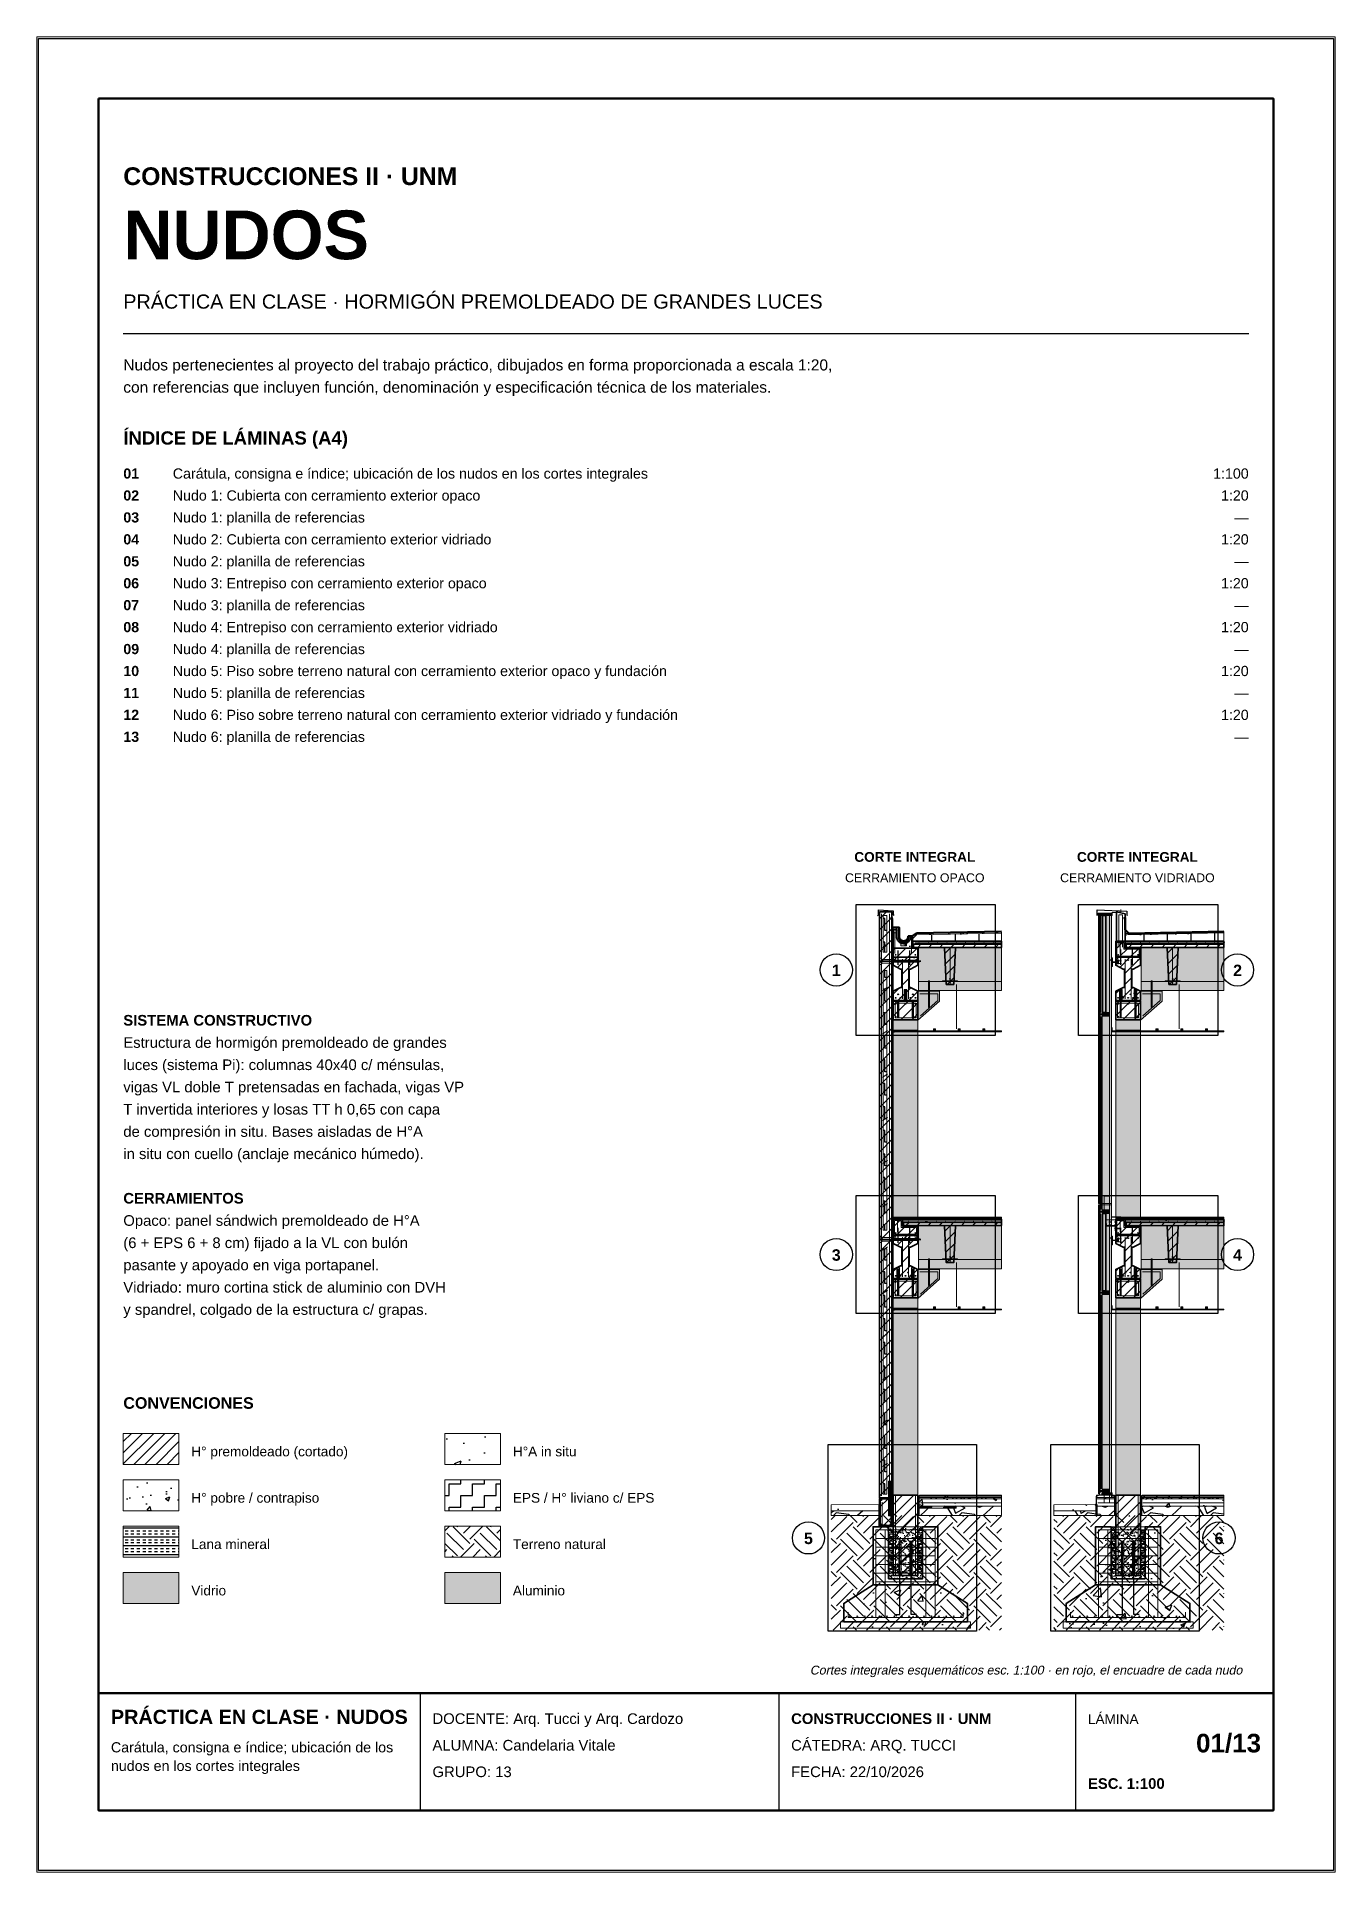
# Paper-space layout 'A4 01' of a CAD drawing. Header units: millimetres. Extents: x 0 to 210, y 0 to 297.
# The model-space entities are those that its viewports show. They can reach past a viewport. Long polylines and large blocks are cut down to what shows.
import ezdxf
from ezdxf.enums import TextEntityAlignment as Align

# ---------------------------------------------------------------- set-up
doc = ezdxf.new("R2010")
doc.units = ezdxf.units.MM
doc.header["$LTSCALE"] = 20
doc.linetypes.add('DASHED', pattern=[1.524, 1.27, -0.254])
for name, color, linetype in [('A-ACERO', 250, 'Continuous'), ('A-AISLACION-EPS', 50, 'Continuous'), ('A-AISLACION-LANA', 40, 'Continuous'), ('A-ALUMINIO', 253, 'Continuous'), ('A-ARMADURAS', 14, 'Continuous'), ('A-BARRERAS-MEMBRANAS', 7, 'Continuous'), ('A-CONTORNOS', 7, 'Continuous'), ('A-GROUT', 251, 'Continuous'), ('A-HORMIGON-INSITU', 33, 'Continuous'), ('A-HORMIGON-PREMOLDEADO', 8, 'Continuous'), ('A-HORMIGON-SIMPLE', 9, 'Continuous'), ('A-MORTERO-CARPETAS', 252, 'Continuous'), ('A-NEOPRENO-SELLADORES', 7, 'Continuous'), ('A-PROYECCION-OCULTO', 8, 'DASHED'), ('A-SELLADOR-INTUMESCENTE', 1, 'Continuous'), ('A-SOLADOS', 31, 'Continuous'), ('A-TERRENO', 32, 'Continuous'), ('A-TOSCA', 42, 'Continuous'), ('A-VIDRIO', 4, 'Continuous'), ('A-VISTA', 8, 'Continuous'), ('X-MARCO', 7, 'Continuous'), ('X-REFERENCIAS', 1, 'Continuous'), ('X-ROTULO', 7, 'Continuous'), ('X-TEXTOS', 7, 'Continuous')]:
    doc.layers.add(name, color=color, linetype=linetype)
doc.styles.add('ARIAL', font='arial.ttf')
doc.styles.add('ARIAL-B', font='arialbd.ttf')

psp = doc.layouts.new('A4 01')

msp = doc.modelspace()

# ---------------------------------------------------------------- texts
at = {"layer": 'X-REFERENCIAS', "color": 12, "true_color": 0xcc0000, "style": 'ARIAL-B'}
for s, p in [('1', (2586, 2900)), ('2', (3884, 2900)), ('3', (2586, 1979)), ('4', (3884, 1979)), ('5', (2496, 1062)), ('6', (3824, 1062))]:
    msp.add_text(s, height=37.2, dxfattribs=at).set_placement(p, align=Align.CENTER)
at = {"layer": 'X-ROTULO'}
for s, height, style, p in [('PRÁCTICA EN CLASE · NUDOS', 45.824, 'ARIAL-B', (240, 480)), ('DOCENTE: Arq. Tucci y Arq. Cardozo', 34.368, 'ARIAL', (1280, 480)), ('CONSTRUCCIONES II · UNM', 34.368, 'ARIAL-B', (2440, 480)), ('LÁMINA', 31.5, 'ARIAL', (3400, 480)), ('Carátula, consigna e índice; ubicación de los', 32.936, 'ARIAL', (240, 388)), ('ALUMNA: Candelaria Vitale', 34.368, 'ARIAL', (1280, 394)), ('CÁTEDRA: ARQ. TUCCI', 34.368, 'ARIAL', (2440, 394)), ('nudos en los cortes integrales', 32.936, 'ARIAL', (240, 328)), ('GRUPO: 13', 34.37, 'ARIAL', (1280, 308)), ('FECHA: 22/10/2026', 34.368, 'ARIAL', (2440, 308)), ('ESC. 1:100', 34.37, 'ARIAL-B', (3400, 270))]:
    msp.add_text(s, height=height, dxfattribs=dict(at, style=style)).set_placement(p)
at = {"layer": 'X-ROTULO', "style": 'ARIAL-B'}
msp.add_text('01/13', height=60.14, dxfattribs=at).set_placement((3960, 388), align=Align.RIGHT)
at = {"layer": 'X-TEXTOS'}
for s, height, style, p in [('CONSTRUCCIONES II · UNM', 57.28, 'ARIAL-B', (280, 5460)), ('NUDOS', 157.52, 'ARIAL-B', (280, 5220)), ('PRÁCTICA EN CLASE · HORMIGÓN PREMOLDEADO DE GRANDES LUCES', 45.824, 'ARIAL', (280, 5060)), ('Nudos pertenecientes al proyecto del trabajo práctico, dibujados en forma proporcionada a escala 1:20,', 35.8, 'ARIAL', (280, 4860)), ('con referencias que incluyen función, denominación y especificación técnica de los materiales.', 35.8, 'ARIAL', (280, 4788)), ('ÍNDICE DE LÁMINAS (A4)', 42.96, 'ARIAL-B', (280, 4620)), ('01', 32.94, 'ARIAL-B', (280, 4510)), ('Carátula, consigna e índice; ubicación de los nudos en los cortes integrales', 32.936, 'ARIAL', (440, 4510)), ('02', 32.94, 'ARIAL-B', (280, 4439)), ('Nudo 1: Cubierta con cerramiento exterior opaco', 32.936, 'ARIAL', (440, 4439)), ('03', 32.94, 'ARIAL-B', (280, 4368)), ('Nudo 1: planilla de referencias', 32.936, 'ARIAL', (440, 4368)), ('04', 32.94, 'ARIAL-B', (280, 4297)), ('Nudo 2: Cubierta con cerramiento exterior vidriado', 32.936, 'ARIAL', (440, 4297)), ('05', 32.94, 'ARIAL-B', (280, 4226)), ('Nudo 2: planilla de referencias', 32.936, 'ARIAL', (440, 4226)), ('06', 32.94, 'ARIAL-B', (280, 4155)), ('Nudo 3: Entrepiso con cerramiento exterior opaco', 32.936, 'ARIAL', (440, 4155)), ('07', 32.94, 'ARIAL-B', (280, 4084)), ('Nudo 3: planilla de referencias', 32.936, 'ARIAL', (440, 4084)), ('08', 32.94, 'ARIAL-B', (280, 4013)), ('Nudo 4: Entrepiso con cerramiento exterior vidriado', 32.936, 'ARIAL', (440, 4013)), ('09', 32.94, 'ARIAL-B', (280, 3942)), ('Nudo 4: planilla de referencias', 32.936, 'ARIAL', (440, 3942)), ('10', 32.94, 'ARIAL-B', (280, 3871)), ('Nudo 5: Piso sobre terreno natural con cerramiento exterior opaco y fundación', 32.936, 'ARIAL', (440, 3871)), ('11', 32.94, 'ARIAL-B', (280, 3800)), ('Nudo 5: planilla de referencias', 32.936, 'ARIAL', (440, 3800)), ('12', 32.94, 'ARIAL-B', (280, 3729)), ('Nudo 6: Piso sobre terreno natural con cerramiento exterior vidriado y fundación', 32.936, 'ARIAL', (440, 3729)), ('13', 32.94, 'ARIAL-B', (280, 3658)), ('Nudo 6: planilla de referencias', 32.936, 'ARIAL', (440, 3658)), ('SISTEMA CONSTRUCTIVO', 34.368, 'ARIAL-B', (280, 2740)), ('Estructura de hormigón premoldeado de grandes', 34.368, 'ARIAL', (280, 2668)), ('luces (sistema Pi): columnas 40x40 c/ ménsulas,', 34.368, 'ARIAL', (280, 2596)), ('vigas VL doble T pretensadas en fachada, vigas VP', 34.368, 'ARIAL', (280, 2524)), ('T invertida interiores y losas TT h 0,65 con capa', 34.368, 'ARIAL', (280, 2452)), ('de compresión in situ. Bases aisladas de H°A', 34.368, 'ARIAL', (280, 2380)), ('in situ con cuello (anclaje mecánico húmedo).', 34.368, 'ARIAL', (280, 2308)), ('CERRAMIENTOS', 34.368, 'ARIAL-B', (280, 2164)), ('Opaco: panel sándwich premoldeado de H°A', 34.368, 'ARIAL', (280, 2092)), ('(6 + EPS 6 + 8 cm) fijado a la VL con bulón', 34.368, 'ARIAL', (280, 2020)), ('pasante y apoyado en viga portapanel.', 34.368, 'ARIAL', (280, 1948)), ('Vidriado: muro cortina stick de aluminio con DVH', 34.368, 'ARIAL', (280, 1876)), ('y spandrel, colgado de la estructura c/ grapas.', 34.368, 'ARIAL', (280, 1804)), ('CONVENCIONES', 37.232, 'ARIAL-B', (280, 1500)), ('H° premoldeado (cortado)', 31.504, 'ARIAL', (500, 1346)), ('H°A in situ', 31.504, 'ARIAL', (1540, 1346)), ('H° pobre / contrapiso', 31.504, 'ARIAL', (500, 1196)), ('EPS / H° liviano c/ EPS', 31.504, 'ARIAL', (1540, 1196)), ('Lana mineral', 31.504, 'ARIAL', (500, 1046)), ('Terreno natural', 31.504, 'ARIAL', (1540, 1046)), ('Vidrio', 31.5, 'ARIAL', (500, 896)), ('Aluminio', 31.5, 'ARIAL', (1540, 896))]:
    msp.add_text(s, height=height, dxfattribs=dict(at, style=style)).set_placement(p)
at = {"layer": 'X-TEXTOS', "style": 'ARIAL'}
for s, height, p in [('1:100', 32.94, (3920, 4510)), ('1:20', 32.94, (3920, 4439)), ('—', 32.9, (3920, 4368)), ('1:20', 32.94, (3920, 4297)), ('—', 32.9, (3920, 4226)), ('1:20', 32.94, (3920, 4155)), ('1:20', 32.94, (3920, 4013)), ('—', 32.9, (3920, 4084)), ('—', 32.9, (3920, 3942)), ('1:20', 32.94, (3920, 3871)), ('—', 32.9, (3920, 3800)), ('1:20', 32.94, (3920, 3729)), ('—', 32.9, (3920, 3658))]:
    msp.add_text(s, height=height, dxfattribs=at).set_placement(p, align=Align.RIGHT)
at = {"layer": 'X-TEXTOS'}
for s, height, style, p in [('CORTE INTEGRAL', 31.504, 'ARIAL-B', (2840, 3270)), ('CORTE INTEGRAL', 31.504, 'ARIAL-B', (3560, 3270)), ('CERRAMIENTO OPACO', 28.64, 'ARIAL', (2840, 3204)), ('CERRAMIENTO VIDRIADO', 28.64, 'ARIAL', (3560, 3204))]:
    msp.add_text(s, height=height, dxfattribs=dict(at, style=style)).set_placement(p, align=Align.CENTER)
at = {"layer": 'X-TEXTOS', "style": 'ARIAL', "oblique": 12}
msp.add_text('Cortes integrales esquemáticos esc. 1:100 · en rojo, el encuadre de cada nudo', height=28.64, dxfattribs=at).set_placement((3200, 640), align=Align.CENTER)

# ---------------------------------------------------------------- hatches: boundary and pattern name
at = {"layer": 'A-ACERO', "true_color": 0x888888}
h = msp.add_hatch(color=252, dxfattribs=at)
h.dxf.hatch_style = 1
h.paths.add_polyline_path([(2726, 3108), (2766, 3108), (2766, 3109.2), (2726, 3109.2)])
at = {"layer": 'A-ACERO', "true_color": 0x3b3b3b}
h = msp.add_hatch(color=250, dxfattribs=at)
h.dxf.hatch_style = 1
h.paths.add_polyline_path([(3448, 2782), (3458.6, 2782), (3458.6, 3096), (3448, 3096), (3448, 3094.8), (3457.4, 3094.8), (3457.4, 2783.2), (3448, 2783.2)])
h = msp.add_hatch(color=250, dxfattribs=at)
h.dxf.hatch_style = 1
h.paths.add_polyline_path([(2732, 2940), (2733.6, 2940), (2733.6, 2956), (2732, 2956)])
h = msp.add_hatch(color=250, dxfattribs=at)
h.dxf.hatch_style = 1
h.paths.add_polyline_path([(2850, 2940), (2852, 2940), (2852, 2956), (2850, 2956)])
h = msp.add_hatch(color=250, dxfattribs=at)
h.dxf.hatch_style = 1
h.paths.add_polyline_path([(3477, 2931), (3479, 2931), (3479, 2944), (3490, 2944), (3490, 2946), (3479, 2946), (3479, 2959), (3477, 2959)])
h = msp.add_hatch(color=250, dxfattribs=at)
h.dxf.hatch_style = 1
h.paths.add_polyline_path([(3490, 2939.8), (3498.4, 2939.8), (3498.4, 2950.2), (3490, 2950.2), (3490, 2948.6), (3496.8, 2948.6), (3496.8, 2941.4), (3490, 2941.4)])
at = {"layer": 'A-ACERO', "true_color": 0x555555}
h = msp.add_hatch(color=251, dxfattribs=at)
h.dxf.hatch_style = 1
h.paths.add_polyline_path([(3493.6, 2943.4), (3496.8, 2943.4), (3496.8, 2946.6), (3493.6, 2946.6)])
at = {"layer": 'A-ACERO', "true_color": 0x3b3b3b}
h = msp.add_hatch(color=250, dxfattribs=at)
h.dxf.hatch_style = 1
h.paths.add_polyline_path([(2808, 2819), (2812, 2819), (2812, 2853), (2808, 2853)])
h = msp.add_hatch(color=250, dxfattribs=at)
h.dxf.hatch_style = 1
h.paths.add_polyline_path([(3504, 2819), (3508, 2819), (3508, 2853), (3504, 2853)])
h = msp.add_hatch(color=250, dxfattribs=at)
h.dxf.hatch_style = 1
h.paths.add_polyline_path([(3552, 2819), (3556, 2819), (3556, 2853), (3552, 2853)])
h = msp.add_hatch(color=250, dxfattribs=at)
h.dxf.hatch_style = 1
h.paths.add_polyline_path([(2784, 2767), (2788, 2767), (2788, 2819), (2784, 2819)])
h = msp.add_hatch(color=250, dxfattribs=at)
h.dxf.hatch_style = 1
h.paths.add_polyline_path([(2832, 2767), (2836, 2767), (2836, 2819), (2832, 2819)])
h = msp.add_hatch(color=250, dxfattribs=at)
h.dxf.hatch_style = 1
h.paths.add_polyline_path([(3504, 2767), (3508, 2767), (3508, 2819), (3504, 2819)])
h = msp.add_hatch(color=250, dxfattribs=at)
h.dxf.hatch_style = 1
h.paths.add_polyline_path([(3552, 2767), (3556, 2767), (3556, 2819), (3552, 2819)])
at = {"layer": 'A-ACERO', "true_color": 0x333333}
h = msp.add_hatch(color=250, dxfattribs=at)
h.dxf.hatch_style = 1
h.paths.add_polyline_path([(3440.4, 2782), (3444.8, 2782), (3444.8, 2783.2), (3440.4, 2783.2)])
h = msp.add_hatch(color=250, dxfattribs=at)
h.dxf.hatch_style = 1
h.paths.add_polyline_path([(3440.4, 2144), (3444.8, 2144), (3444.8, 2145.2), (3440.4, 2145.2)])
at = {"layer": 'A-ACERO', "true_color": 0x3b3b3b}
h = msp.add_hatch(color=250, dxfattribs=at)
h.dxf.hatch_style = 1
h.paths.add_polyline_path([(3448, 1882), (3458.6, 1882), (3458.6, 2132), (3448, 2132), (3448, 2130.8), (3457.4, 2130.8), (3457.4, 1883.2), (3448, 1883.2)])
h = msp.add_hatch(color=250, dxfattribs=at)
h.dxf.hatch_style = 1
h.paths.add_polyline_path([(3458.6, 2100), (3458.6, 2091), (3490, 2091), (3490, 2076), (3488.6, 2076), (3488.6, 2092.4), (3460, 2092.4), (3460, 2100)])
at = {"layer": 'A-ACERO', "true_color": 0x555555}
h = msp.add_hatch(color=251, dxfattribs=at)
h.dxf.hatch_style = 1
h.paths.add_polyline_path([(3487.2, 2082), (3488.6, 2082), (3488.6, 2085.2), (3487.2, 2085.2)])
at = {"layer": 'A-ACERO', "true_color": 0x3b3b3b}
h = msp.add_hatch(color=250, dxfattribs=at)
h.dxf.hatch_style = 1
h.paths.add_polyline_path([(2732, 2040), (2733.6, 2040), (2733.6, 2056), (2732, 2056)])
h = msp.add_hatch(color=250, dxfattribs=at)
h.dxf.hatch_style = 1
h.paths.add_polyline_path([(2850, 2040), (2852, 2040), (2852, 2056), (2850, 2056)])
h = msp.add_hatch(color=250, dxfattribs=at)
h.dxf.hatch_style = 1
h.paths.add_polyline_path([(3477, 2031), (3479, 2031), (3479, 2044), (3490, 2044), (3490, 2046), (3479, 2046), (3479, 2059), (3477, 2059)])
h = msp.add_hatch(color=250, dxfattribs=at)
h.dxf.hatch_style = 1
h.paths.add_polyline_path([(3490, 2039.8), (3498.4, 2039.8), (3498.4, 2050.2), (3490, 2050.2), (3490, 2048.6), (3496.8, 2048.6), (3496.8, 2041.4), (3490, 2041.4)])
at = {"layer": 'A-ACERO', "true_color": 0x555555}
h = msp.add_hatch(color=251, dxfattribs=at)
h.dxf.hatch_style = 1
h.paths.add_polyline_path([(3493.6, 2043.4), (3496.8, 2043.4), (3496.8, 2046.6), (3493.6, 2046.6)])
at = {"layer": 'A-ACERO', "true_color": 0x3b3b3b}
h = msp.add_hatch(color=250, dxfattribs=at)
h.dxf.hatch_style = 1
h.paths.add_polyline_path([(2784, 1919), (2788, 1919), (2788, 1953), (2784, 1953)])
h = msp.add_hatch(color=250, dxfattribs=at)
h.dxf.hatch_style = 1
h.paths.add_polyline_path([(2784, 1867), (2788, 1867), (2788, 1919), (2784, 1919)])
h = msp.add_hatch(color=250, dxfattribs=at)
h.dxf.hatch_style = 1
h.paths.add_polyline_path([(2832, 1919), (2836, 1919), (2836, 1953), (2832, 1953)])
h = msp.add_hatch(color=250, dxfattribs=at)
h.dxf.hatch_style = 1
h.paths.add_polyline_path([(2832, 1867), (2836, 1867), (2836, 1919), (2832, 1919)])
h = msp.add_hatch(color=250, dxfattribs=at)
h.dxf.hatch_style = 1
h.paths.add_polyline_path([(3504, 1919), (3508, 1919), (3508, 1953), (3504, 1953)])
h = msp.add_hatch(color=250, dxfattribs=at)
h.dxf.hatch_style = 1
h.paths.add_polyline_path([(3504, 1867), (3508, 1867), (3508, 1919), (3504, 1919)])
h = msp.add_hatch(color=250, dxfattribs=at)
h.dxf.hatch_style = 1
h.paths.add_polyline_path([(3552, 1919), (3556, 1919), (3556, 1953), (3552, 1953)])
h = msp.add_hatch(color=250, dxfattribs=at)
h.dxf.hatch_style = 1
h.paths.add_polyline_path([(3552, 1867), (3556, 1867), (3556, 1919), (3552, 1919)])
at = {"layer": 'A-ACERO', "true_color": 0x333333}
h = msp.add_hatch(color=250, dxfattribs=at)
h.dxf.hatch_style = 1
h.paths.add_polyline_path([(3440.4, 1882), (3444.8, 1882), (3444.8, 1883.2), (3440.4, 1883.2)])
h = msp.add_hatch(color=250, dxfattribs=at)
h.dxf.hatch_style = 1
h.paths.add_polyline_path([(3440.4, 1240), (3444.8, 1240), (3444.8, 1241.2), (3440.4, 1241.2)])
at = {"layer": 'A-AISLACION-EPS'}
h = msp.add_hatch(dxfattribs=at)
h.set_pattern_fill('ZIGZAG', color=256, scale=6, angle=90)
h.paths.add_polyline_path([(2738, 2978), (2750, 2978), (2750, 3096), (2738, 3096)])
h = msp.add_hatch(dxfattribs=at)
h.set_pattern_fill('ZIGZAG', color=256, scale=6, angle=90)
h.paths.add_polyline_path([(2766, 2991), (2770, 2991), (2770, 3050), (2766, 3050)])
h = msp.add_hatch(dxfattribs=at)
h.set_pattern_fill('ZIGZAG', color=256, scale=6)
h.paths.add_polyline_path([(2770, 3050), (2789, 3050), (2789, 3055), (2770, 3055)])
h = msp.add_hatch(dxfattribs=at)
h.set_pattern_fill('ZIGZAG', color=256, scale=6)
h.paths.add_polyline_path([(2827, 3028), (2826.8, 3025), (2826.2, 3022), (2825.2, 3019.2), (2823.9, 3016.5), (2822.2, 3014), (2820.3, 3011.7), (2818, 3009.8), (2815.5, 3008.1), (2812.8, 3006.8), (2810, 3005.8), (2807, 3005.2), (2804, 3005), (2801, 3005.2), (2798, 3005.8), (2795.2, 3006.8), (2792.5, 3008.1), (2790, 3009.8), (2787.7, 3011.7), (2785.8, 3014), (2784.1, 3016.5), (2782.8, 3019.2), (2781.8, 3022), (2781.2, 3025), (2781, 3028), (2781, 3050), (2786, 3050), (2786, 3028), (2786.2, 3025.7), (2786.6, 3023.3), (2787.4, 3021.1), (2788.4, 3019), (2789.7, 3017), (2791.3, 3015.3), (2793, 3013.7), (2795, 3012.4), (2797.1, 3011.4), (2799.3, 3010.6), (2801.7, 3010.2), (2804, 3010), (2806.3, 3010.2), (2808.7, 3010.6), (2810.9, 3011.4), (2813, 3012.4), (2815, 3013.7), (2816.7, 3015.3), (2818.3, 3017), (2819.6, 3019), (2820.6, 3021.1), (2821.4, 3023.3), (2821.8, 3025.7), (2822, 3028)])
h = msp.add_hatch(dxfattribs=at)
h.set_pattern_fill('ZIGZAG', color=256, scale=6)
h.paths.add_polyline_path([(2834, 3013.6), (3120, 3013.6), (3120, 3039.3), (2846, 3033.8), (2834, 3022)])
h = msp.add_hatch(dxfattribs=at)
h.set_pattern_fill('ZIGZAG', color=256, scale=6)
h.paths.add_polyline_path([(3520, 3013.6), (3840, 3013.6), (3840, 3040), (3520, 3033.6)])
h = msp.add_hatch(dxfattribs=at)
h.set_pattern_fill('ZIGZAG', color=256, scale=6, angle=90)
h.paths.add_polyline_path([(2738, 2078), (2750, 2078), (2750, 2918), (2738, 2918)])
h = msp.add_hatch(dxfattribs=at)
h.set_pattern_fill('ZIGZAG', color=256, scale=6, angle=90)
h.paths.add_polyline_path([(2766, 2113), (2768, 2113), (2768, 2120), (2766, 2120)])
h = msp.add_hatch(dxfattribs=at)
h.set_pattern_fill('ZIGZAG', color=256, scale=6, angle=90)
h.paths.add_polyline_path([(2738, 1224), (2750, 1224), (2750, 2018), (2738, 2018)])
h = msp.add_hatch(dxfattribs=at)
h.set_pattern_fill('ZIGZAG', color=256, scale=6, angle=90)
h.paths.add_polyline_path([(2723.6, 1170), (2725.2, 1170), (2725.2, 1190), (2723.6, 1190)])
h = msp.add_hatch(dxfattribs=at)
h.set_pattern_fill('ZIGZAG', color=256, scale=6, angle=90)
h.paths.add_polyline_path([(2766, 1154.6), (2770, 1154.6), (2770, 1218), (2766, 1218)])
h = msp.add_hatch(dxfattribs=at)
h.set_pattern_fill('ZIGZAG', color=256, scale=6, angle=90)
h.paths.add_polyline_path([(2850, 1154.6), (2854, 1154.6), (2854, 1218), (2850, 1218)])
h = msp.add_hatch(dxfattribs=at)
h.set_pattern_fill('ZIGZAG', color=256, scale=6, angle=90)
h.paths.add_polyline_path([(3486, 1154.6), (3490, 1154.6), (3490, 1218), (3486, 1218)])
h = msp.add_hatch(dxfattribs=at)
h.set_pattern_fill('ZIGZAG', color=256, scale=6, angle=90)
h.paths.add_polyline_path([(3570, 1154.6), (3574, 1154.6), (3574, 1218), (3570, 1218)])
h = msp.add_hatch(dxfattribs=at)
h.set_pattern_fill('ZIGZAG', color=256, scale=6, angle=90)
h.paths.add_polyline_path([(2766, 1120), (2770, 1120), (2770, 1154.6), (2766, 1154.6)])
h = msp.add_hatch(dxfattribs=at)
h.set_pattern_fill('ZIGZAG', color=256, scale=6)
h.paths.add_polyline_path([(2854, 1178.6), (2974, 1178.6), (2974, 1184.6), (2854, 1184.6)])
at = {"layer": 'A-AISLACION-LANA'}
h = msp.add_hatch(dxfattribs=at)
h.set_pattern_fill('INSUL', color=256, scale=3, angle=90)
h.paths.add_polyline_path([(3448, 2783.2), (3458, 2783.2), (3458, 3094.8), (3448, 3094.8)])
h = msp.add_hatch(dxfattribs=at)
h.set_pattern_fill('INSUL', color=256, scale=3, angle=90)
h.paths.add_polyline_path([(2766, 2821), (2770, 2821), (2770, 2991), (2766, 2991)])
h = msp.add_hatch(dxfattribs=at)
h.set_pattern_fill('INSUL', color=256, scale=3, angle=90)
h.paths.add_polyline_path([(2766, 1921), (2770, 1921), (2770, 2113), (2766, 2113)])
h = msp.add_hatch(dxfattribs=at)
h.set_pattern_fill('INSUL', color=256, scale=3, angle=90)
h.paths.add_polyline_path([(3448, 1883.2), (3458, 1883.2), (3458, 2130.8), (3448, 2130.8)])
h = msp.add_hatch(dxfattribs=at)
h.set_pattern_fill('INSUL', color=256, scale=3)
h.paths.add_polyline_path([(3458.6, 2093), (3490, 2093), (3490, 2111.6), (3458.6, 2111.6)])
at = {"layer": 'A-ALUMINIO', "true_color": 0x9aa3ab}
h = msp.add_hatch(color=253, dxfattribs=at)
h.dxf.hatch_style = 1
h.paths.add_polyline_path([(3433.6, 3096), (3478, 3096), (3478, 3104), (3433.6, 3104)])
at = {"layer": 'A-ALUMINIO', "true_color": 0xb9c0c6}
h = msp.add_hatch(color=9, dxfattribs=at)
h.dxf.hatch_style = 1
h.paths.add_polyline_path([(3434, 2766.4), (3437.2, 2765.6), (3437.2, 2786.4), (3434, 2785.6)])
at = {"layer": 'A-ALUMINIO', "true_color": 0x9aa3ab}
h = msp.add_hatch(color=253, dxfattribs=at)
h.dxf.hatch_style = 1
h.paths.add_polyline_path([(3437.2, 2765.6), (3439.6, 2765.6), (3439.6, 2786.4), (3437.2, 2786.4)])
h = msp.add_hatch(color=253, dxfattribs=at)
h.dxf.hatch_style = 1
h.paths.add_polyline_path([(3441.2, 2765.2), (3443.6, 2765.2), (3443.6, 2768), (3441.2, 2768)])
h = msp.add_hatch(color=253, dxfattribs=at)
h.dxf.hatch_style = 1
h.paths.add_polyline_path([(3441.6, 2774.4), (3446.4, 2774.4), (3446.4, 2777.6), (3441.6, 2777.6)])
h = msp.add_hatch(color=253, dxfattribs=at)
h.dxf.hatch_style = 1
h.paths.add_polyline_path([(3446.4, 2770), (3470, 2770), (3470, 2782), (3446.4, 2782)])
h = msp.add_hatch(color=253, dxfattribs=at)
h.dxf.hatch_style = 1
h.paths.add_polyline_path([(2900, 2722.5), (2907, 2722.5), (2907, 2729.4), (2900, 2729.4)])
h = msp.add_hatch(color=253, dxfattribs=at)
h.dxf.hatch_style = 1
h.paths.add_polyline_path([(2980, 2722.5), (2987, 2722.5), (2987, 2729.4), (2980, 2729.4)])
h = msp.add_hatch(color=253, dxfattribs=at)
h.dxf.hatch_style = 1
h.paths.add_polyline_path([(3060, 2722.5), (3067, 2722.5), (3067, 2729.4), (3060, 2729.4)])
h = msp.add_hatch(color=253, dxfattribs=at)
h.dxf.hatch_style = 1
h.paths.add_polyline_path([(3620, 2722.5), (3627, 2722.5), (3627, 2729.4), (3620, 2729.4)])
h = msp.add_hatch(color=253, dxfattribs=at)
h.dxf.hatch_style = 1
h.paths.add_polyline_path([(3700, 2722.5), (3707, 2722.5), (3707, 2729.4), (3700, 2729.4)])
h = msp.add_hatch(color=253, dxfattribs=at)
h.dxf.hatch_style = 1
h.paths.add_polyline_path([(3780, 2722.5), (3787, 2722.5), (3787, 2729.4), (3780, 2729.4)])
at = {"layer": 'A-ALUMINIO', "true_color": 0xb9c0c6}
h = msp.add_hatch(color=9, dxfattribs=at)
h.dxf.hatch_style = 1
h.paths.add_polyline_path([(3434, 2128.4), (3437.2, 2127.6), (3437.2, 2148.4), (3434, 2147.6)])
at = {"layer": 'A-ALUMINIO', "true_color": 0x9aa3ab}
h = msp.add_hatch(color=253, dxfattribs=at)
h.dxf.hatch_style = 1
h.paths.add_polyline_path([(3437.2, 2127.6), (3439.6, 2127.6), (3439.6, 2148.4), (3437.2, 2148.4)])
h = msp.add_hatch(color=253, dxfattribs=at)
h.dxf.hatch_style = 1
h.paths.add_polyline_path([(3441.2, 2146), (3443.6, 2146), (3443.6, 2148.8), (3441.2, 2148.8)])
h = msp.add_hatch(color=253, dxfattribs=at)
h.dxf.hatch_style = 1
h.paths.add_polyline_path([(3441.6, 2136.4), (3446.4, 2136.4), (3446.4, 2139.6), (3441.6, 2139.6)])
h = msp.add_hatch(color=253, dxfattribs=at)
h.dxf.hatch_style = 1
h.paths.add_polyline_path([(3446.4, 2132), (3470, 2132), (3470, 2144), (3446.4, 2144)])
at = {"layer": 'A-ALUMINIO', "true_color": 0xb9c0c6}
h = msp.add_hatch(color=9, dxfattribs=at)
h.dxf.hatch_style = 1
h.paths.add_polyline_path([(3434, 1866.4), (3437.2, 1865.6), (3437.2, 1886.4), (3434, 1885.6)])
at = {"layer": 'A-ALUMINIO', "true_color": 0x9aa3ab}
h = msp.add_hatch(color=253, dxfattribs=at)
h.dxf.hatch_style = 1
h.paths.add_polyline_path([(3437.2, 1865.6), (3439.6, 1865.6), (3439.6, 1886.4), (3437.2, 1886.4)])
h = msp.add_hatch(color=253, dxfattribs=at)
h.dxf.hatch_style = 1
h.paths.add_polyline_path([(3441.2, 1865.2), (3443.6, 1865.2), (3443.6, 1868), (3441.2, 1868)])
h = msp.add_hatch(color=253, dxfattribs=at)
h.dxf.hatch_style = 1
h.paths.add_polyline_path([(3441.6, 1874.4), (3446.4, 1874.4), (3446.4, 1877.6), (3441.6, 1877.6)])
h = msp.add_hatch(color=253, dxfattribs=at)
h.dxf.hatch_style = 1
h.paths.add_polyline_path([(3446.4, 1870), (3470, 1870), (3470, 1882), (3446.4, 1882)])
h = msp.add_hatch(color=253, dxfattribs=at)
h.dxf.hatch_style = 1
h.paths.add_polyline_path([(2900, 1822.5), (2907, 1822.5), (2907, 1829.4), (2900, 1829.4)])
h = msp.add_hatch(color=253, dxfattribs=at)
h.dxf.hatch_style = 1
h.paths.add_polyline_path([(2980, 1822.5), (2987, 1822.5), (2987, 1829.4), (2980, 1829.4)])
h = msp.add_hatch(color=253, dxfattribs=at)
h.dxf.hatch_style = 1
h.paths.add_polyline_path([(3060, 1822.5), (3067, 1822.5), (3067, 1829.4), (3060, 1829.4)])
h = msp.add_hatch(color=253, dxfattribs=at)
h.dxf.hatch_style = 1
h.paths.add_polyline_path([(3620, 1822.5), (3627, 1822.5), (3627, 1829.4), (3620, 1829.4)])
h = msp.add_hatch(color=253, dxfattribs=at)
h.dxf.hatch_style = 1
h.paths.add_polyline_path([(3700, 1822.5), (3707, 1822.5), (3707, 1829.4), (3700, 1829.4)])
h = msp.add_hatch(color=253, dxfattribs=at)
h.dxf.hatch_style = 1
h.paths.add_polyline_path([(3780, 1822.5), (3787, 1822.5), (3787, 1829.4), (3780, 1829.4)])
at = {"layer": 'A-ALUMINIO', "true_color": 0xb9c0c6}
h = msp.add_hatch(color=9, dxfattribs=at)
h.dxf.hatch_style = 1
h.paths.add_polyline_path([(3434, 1224.4), (3437.2, 1223.6), (3437.2, 1244.4), (3434, 1243.6)])
at = {"layer": 'A-ALUMINIO', "true_color": 0x9aa3ab}
h = msp.add_hatch(color=253, dxfattribs=at)
h.dxf.hatch_style = 1
h.paths.add_polyline_path([(3437.2, 1228), (3439.6, 1228), (3439.6, 1244.4), (3437.2, 1244.4)])
h = msp.add_hatch(color=253, dxfattribs=at)
h.dxf.hatch_style = 1
h.paths.add_polyline_path([(3441.2, 1242), (3443.6, 1242), (3443.6, 1244.8), (3441.2, 1244.8)])
h = msp.add_hatch(color=253, dxfattribs=at)
h.dxf.hatch_style = 1
h.paths.add_polyline_path([(3441.6, 1232.4), (3446.4, 1232.4), (3446.4, 1235.6), (3441.6, 1235.6)])
h = msp.add_hatch(color=253, dxfattribs=at)
h.dxf.hatch_style = 1
h.paths.add_polyline_path([(3445, 1220), (3478, 1220), (3478, 1228), (3445, 1228)])
h = msp.add_hatch(color=253, dxfattribs=at)
h.dxf.hatch_style = 1
h.paths.add_polyline_path([(3446.4, 1228), (3470, 1228), (3470, 1240), (3446.4, 1240)])
at = {"layer": 'A-ARMADURAS'}
h = msp.add_hatch(color=256, dxfattribs=at)
h.dxf.hatch_style = 1
h.paths.add_polyline_path([(2776.5, 3040), (2776.4, 3040.3), (2776.3, 3040.5), (2776.1, 3040.7), (2775.9, 3040.8), (2775.6, 3040.9), (2775.3, 3040.8), (2775.1, 3040.7), (2774.9, 3040.5), (2774.8, 3040.3), (2774.7, 3040), (2774.8, 3039.7), (2774.9, 3039.5), (2775.1, 3039.3), (2775.3, 3039.2), (2775.6, 3039.1), (2775.9, 3039.2), (2776.1, 3039.3), (2776.3, 3039.5), (2776.4, 3039.7)])
h = msp.add_hatch(color=256, dxfattribs=at)
h.dxf.hatch_style = 1
h.paths.add_polyline_path([(2779, 2969), (2779, 2969.3), (2778.8, 2969.6), (2778.6, 2969.8), (2778.3, 2970), (2778, 2970), (2777.7, 2970), (2777.4, 2969.8), (2777.2, 2969.6), (2777, 2969.3), (2777, 2969), (2777, 2968.7), (2777.2, 2968.4), (2777.4, 2968.2), (2777.7, 2968), (2778, 2968), (2778.3, 2968), (2778.6, 2968.2), (2778.8, 2968.4), (2779, 2968.7)])
h = msp.add_hatch(color=256, dxfattribs=at)
h.dxf.hatch_style = 1
h.paths.add_polyline_path([(2830.5, 3020), (2830.4, 3020.3), (2830.3, 3020.5), (2830.1, 3020.7), (2829.9, 3020.8), (2829.6, 3020.9), (2829.3, 3020.8), (2829.1, 3020.7), (2828.9, 3020.5), (2828.8, 3020.3), (2828.7, 3020), (2828.8, 3019.7), (2828.9, 3019.5), (2829.1, 3019.3), (2829.3, 3019.2), (2829.6, 3019.1), (2829.9, 3019.2), (2830.1, 3019.3), (2830.3, 3019.5), (2830.4, 3019.7)])
h = msp.add_hatch(color=256, dxfattribs=at)
h.dxf.hatch_style = 1
h.paths.add_polyline_path([(2843, 2969), (2843, 2969.3), (2842.8, 2969.6), (2842.6, 2969.8), (2842.3, 2970), (2842, 2970), (2841.7, 2970), (2841.4, 2969.8), (2841.2, 2969.6), (2841, 2969.3), (2841, 2969), (2841, 2968.7), (2841.2, 2968.4), (2841.4, 2968.2), (2841.7, 2968), (2842, 2968), (2842.3, 2968), (2842.6, 2968.2), (2842.8, 2968.4), (2843, 2968.7)])
h = msp.add_hatch(color=256, dxfattribs=at)
h.dxf.hatch_style = 1
h.paths.add_polyline_path([(2854.7, 3008), (2854.6, 3008.2), (2854.6, 3008.4), (2854.4, 3008.6), (2854.2, 3008.6), (2854, 3008.7), (2853.8, 3008.6), (2853.6, 3008.6), (2853.4, 3008.4), (2853.4, 3008.2), (2853.3, 3008), (2853.4, 3007.8), (2853.4, 3007.6), (2853.6, 3007.4), (2853.8, 3007.4), (2854, 3007.3), (2854.2, 3007.4), (2854.4, 3007.4), (2854.6, 3007.6), (2854.6, 3007.8)])
h = msp.add_hatch(color=256, dxfattribs=at)
h.dxf.hatch_style = 1
h.paths.add_polyline_path([(2884.7, 3008), (2884.6, 3008.2), (2884.6, 3008.4), (2884.4, 3008.6), (2884.2, 3008.6), (2884, 3008.7), (2883.8, 3008.6), (2883.6, 3008.6), (2883.4, 3008.4), (2883.4, 3008.2), (2883.3, 3008), (2883.4, 3007.8), (2883.4, 3007.6), (2883.6, 3007.4), (2883.8, 3007.4), (2884, 3007.3), (2884.2, 3007.4), (2884.4, 3007.4), (2884.6, 3007.6), (2884.6, 3007.8)])
h = msp.add_hatch(color=256, dxfattribs=at)
h.dxf.hatch_style = 1
h.paths.add_polyline_path([(2914.7, 3008), (2914.6, 3008.2), (2914.6, 3008.4), (2914.4, 3008.6), (2914.2, 3008.6), (2914, 3008.7), (2913.8, 3008.6), (2913.6, 3008.6), (2913.4, 3008.4), (2913.4, 3008.2), (2913.3, 3008), (2913.4, 3007.8), (2913.4, 3007.6), (2913.6, 3007.4), (2913.8, 3007.4), (2914, 3007.3), (2914.2, 3007.4), (2914.4, 3007.4), (2914.6, 3007.6), (2914.6, 3007.8)])
h = msp.add_hatch(color=256, dxfattribs=at)
h.dxf.hatch_style = 1
h.paths.add_polyline_path([(2944.7, 3008), (2944.6, 3008.2), (2944.6, 3008.4), (2944.4, 3008.6), (2944.2, 3008.6), (2944, 3008.7), (2943.8, 3008.6), (2943.6, 3008.6), (2943.4, 3008.4), (2943.4, 3008.2), (2943.3, 3008), (2943.4, 3007.8), (2943.4, 3007.6), (2943.6, 3007.4), (2943.8, 3007.4), (2944, 3007.3), (2944.2, 3007.4), (2944.4, 3007.4), (2944.6, 3007.6), (2944.6, 3007.8)])
h = msp.add_hatch(color=256, dxfattribs=at)
h.dxf.hatch_style = 1
h.paths.add_polyline_path([(2974.7, 3008), (2974.6, 3008.2), (2974.6, 3008.4), (2974.4, 3008.6), (2974.2, 3008.6), (2974, 3008.7), (2973.8, 3008.6), (2973.6, 3008.6), (2973.4, 3008.4), (2973.4, 3008.2), (2973.3, 3008), (2973.4, 3007.8), (2973.4, 3007.6), (2973.6, 3007.4), (2973.8, 3007.4), (2974, 3007.3), (2974.2, 3007.4), (2974.4, 3007.4), (2974.6, 3007.6), (2974.6, 3007.8)])
h = msp.add_hatch(color=256, dxfattribs=at)
h.dxf.hatch_style = 1
h.paths.add_polyline_path([(3004.7, 3008), (3004.6, 3008.2), (3004.6, 3008.4), (3004.4, 3008.6), (3004.2, 3008.6), (3004, 3008.7), (3003.8, 3008.6), (3003.6, 3008.6), (3003.4, 3008.4), (3003.4, 3008.2), (3003.3, 3008), (3003.4, 3007.8), (3003.4, 3007.6), (3003.6, 3007.4), (3003.8, 3007.4), (3004, 3007.3), (3004.2, 3007.4), (3004.4, 3007.4), (3004.6, 3007.6), (3004.6, 3007.8)])
h = msp.add_hatch(color=256, dxfattribs=at)
h.dxf.hatch_style = 1
h.paths.add_polyline_path([(3034.7, 3008), (3034.6, 3008.2), (3034.6, 3008.4), (3034.4, 3008.6), (3034.2, 3008.6), (3034, 3008.7), (3033.8, 3008.6), (3033.6, 3008.6), (3033.4, 3008.4), (3033.4, 3008.2), (3033.3, 3008), (3033.4, 3007.8), (3033.4, 3007.6), (3033.6, 3007.4), (3033.8, 3007.4), (3034, 3007.3), (3034.2, 3007.4), (3034.4, 3007.4), (3034.6, 3007.6), (3034.6, 3007.8)])
h = msp.add_hatch(color=256, dxfattribs=at)
h.dxf.hatch_style = 1
h.paths.add_polyline_path([(3064.7, 3008), (3064.6, 3008.2), (3064.6, 3008.4), (3064.4, 3008.6), (3064.2, 3008.6), (3064, 3008.7), (3063.8, 3008.6), (3063.6, 3008.6), (3063.4, 3008.4), (3063.4, 3008.2), (3063.3, 3008), (3063.4, 3007.8), (3063.4, 3007.6), (3063.6, 3007.4), (3063.8, 3007.4), (3064, 3007.3), (3064.2, 3007.4), (3064.4, 3007.4), (3064.6, 3007.6), (3064.6, 3007.8)])
h = msp.add_hatch(color=256, dxfattribs=at)
h.dxf.hatch_style = 1
h.paths.add_polyline_path([(3094.7, 3008), (3094.6, 3008.2), (3094.6, 3008.4), (3094.4, 3008.6), (3094.2, 3008.6), (3094, 3008.7), (3093.8, 3008.6), (3093.6, 3008.6), (3093.4, 3008.4), (3093.4, 3008.2), (3093.3, 3008), (3093.4, 3007.8), (3093.4, 3007.6), (3093.6, 3007.4), (3093.8, 3007.4), (3094, 3007.3), (3094.2, 3007.4), (3094.4, 3007.4), (3094.6, 3007.6), (3094.6, 3007.8)])
h = msp.add_hatch(color=256, dxfattribs=at)
h.dxf.hatch_style = 1
h.paths.add_polyline_path([(3499, 2969), (3499, 2969.3), (3498.8, 2969.6), (3498.6, 2969.8), (3498.3, 2970), (3498, 2970), (3497.7, 2970), (3497.4, 2969.8), (3497.2, 2969.6), (3497, 2969.3), (3497, 2969), (3497, 2968.7), (3497.2, 2968.4), (3497.4, 2968.2), (3497.7, 2968), (3498, 2968), (3498.3, 2968), (3498.6, 2968.2), (3498.8, 2968.4), (3499, 2968.7)])
h = msp.add_hatch(color=256, dxfattribs=at)
h.dxf.hatch_style = 1
h.paths.add_polyline_path([(3540.7, 3008), (3540.6, 3008.2), (3540.6, 3008.4), (3540.4, 3008.6), (3540.2, 3008.6), (3540, 3008.7), (3539.8, 3008.6), (3539.6, 3008.6), (3539.4, 3008.4), (3539.4, 3008.2), (3539.3, 3008), (3539.4, 3007.8), (3539.4, 3007.6), (3539.6, 3007.4), (3539.8, 3007.4), (3540, 3007.3), (3540.2, 3007.4), (3540.4, 3007.4), (3540.6, 3007.6), (3540.6, 3007.8)])
h = msp.add_hatch(color=256, dxfattribs=at)
h.dxf.hatch_style = 1
h.paths.add_polyline_path([(3563, 2969), (3563, 2969.3), (3562.8, 2969.6), (3562.6, 2969.8), (3562.3, 2970), (3562, 2970), (3561.7, 2970), (3561.4, 2969.8), (3561.2, 2969.6), (3561, 2969.3), (3561, 2969), (3561, 2968.7), (3561.2, 2968.4), (3561.4, 2968.2), (3561.7, 2968), (3562, 2968), (3562.3, 2968), (3562.6, 2968.2), (3562.8, 2968.4), (3563, 2968.7)])
h = msp.add_hatch(color=256, dxfattribs=at)
h.dxf.hatch_style = 1
h.paths.add_polyline_path([(3570.7, 3008), (3570.6, 3008.2), (3570.6, 3008.4), (3570.4, 3008.6), (3570.2, 3008.6), (3570, 3008.7), (3569.8, 3008.6), (3569.6, 3008.6), (3569.4, 3008.4), (3569.4, 3008.2), (3569.3, 3008), (3569.4, 3007.8), (3569.4, 3007.6), (3569.6, 3007.4), (3569.8, 3007.4), (3570, 3007.3), (3570.2, 3007.4), (3570.4, 3007.4), (3570.6, 3007.6), (3570.6, 3007.8)])
h = msp.add_hatch(color=256, dxfattribs=at)
h.dxf.hatch_style = 1
h.paths.add_polyline_path([(3600.7, 3008), (3600.6, 3008.2), (3600.6, 3008.4), (3600.4, 3008.6), (3600.2, 3008.6), (3600, 3008.7), (3599.8, 3008.6), (3599.6, 3008.6), (3599.4, 3008.4), (3599.4, 3008.2), (3599.3, 3008), (3599.4, 3007.8), (3599.4, 3007.6), (3599.6, 3007.4), (3599.8, 3007.4), (3600, 3007.3), (3600.2, 3007.4), (3600.4, 3007.4), (3600.6, 3007.6), (3600.6, 3007.8)])
h = msp.add_hatch(color=256, dxfattribs=at)
h.dxf.hatch_style = 1
h.paths.add_polyline_path([(3630.7, 3008), (3630.6, 3008.2), (3630.6, 3008.4), (3630.4, 3008.6), (3630.2, 3008.6), (3630, 3008.7), (3629.8, 3008.6), (3629.6, 3008.6), (3629.4, 3008.4), (3629.4, 3008.2), (3629.3, 3008), (3629.4, 3007.8), (3629.4, 3007.6), (3629.6, 3007.4), (3629.8, 3007.4), (3630, 3007.3), (3630.2, 3007.4), (3630.4, 3007.4), (3630.6, 3007.6), (3630.6, 3007.8)])
h = msp.add_hatch(color=256, dxfattribs=at)
h.dxf.hatch_style = 1
h.paths.add_polyline_path([(3660.7, 3008), (3660.6, 3008.2), (3660.6, 3008.4), (3660.4, 3008.6), (3660.2, 3008.6), (3660, 3008.7), (3659.8, 3008.6), (3659.6, 3008.6), (3659.4, 3008.4), (3659.4, 3008.2), (3659.3, 3008), (3659.4, 3007.8), (3659.4, 3007.6), (3659.6, 3007.4), (3659.8, 3007.4), (3660, 3007.3), (3660.2, 3007.4), (3660.4, 3007.4), (3660.6, 3007.6), (3660.6, 3007.8)])
h = msp.add_hatch(color=256, dxfattribs=at)
h.dxf.hatch_style = 1
h.paths.add_polyline_path([(3690.7, 3008), (3690.6, 3008.2), (3690.6, 3008.4), (3690.4, 3008.6), (3690.2, 3008.6), (3690, 3008.7), (3689.8, 3008.6), (3689.6, 3008.6), (3689.4, 3008.4), (3689.4, 3008.2), (3689.3, 3008), (3689.4, 3007.8), (3689.4, 3007.6), (3689.6, 3007.4), (3689.8, 3007.4), (3690, 3007.3), (3690.2, 3007.4), (3690.4, 3007.4), (3690.6, 3007.6), (3690.6, 3007.8)])
h = msp.add_hatch(color=256, dxfattribs=at)
h.dxf.hatch_style = 1
h.paths.add_polyline_path([(3720.7, 3008), (3720.6, 3008.2), (3720.6, 3008.4), (3720.4, 3008.6), (3720.2, 3008.6), (3720, 3008.7), (3719.8, 3008.6), (3719.6, 3008.6), (3719.4, 3008.4), (3719.4, 3008.2), (3719.3, 3008), (3719.4, 3007.8), (3719.4, 3007.6), (3719.6, 3007.4), (3719.8, 3007.4), (3720, 3007.3), (3720.2, 3007.4), (3720.4, 3007.4), (3720.6, 3007.6), (3720.6, 3007.8)])
h = msp.add_hatch(color=256, dxfattribs=at)
h.dxf.hatch_style = 1
h.paths.add_polyline_path([(3750.7, 3008), (3750.6, 3008.2), (3750.6, 3008.4), (3750.4, 3008.6), (3750.2, 3008.6), (3750, 3008.7), (3749.8, 3008.6), (3749.6, 3008.6), (3749.4, 3008.4), (3749.4, 3008.2), (3749.3, 3008), (3749.4, 3007.8), (3749.4, 3007.6), (3749.6, 3007.4), (3749.8, 3007.4), (3750, 3007.3), (3750.2, 3007.4), (3750.4, 3007.4), (3750.6, 3007.6), (3750.6, 3007.8)])
h = msp.add_hatch(color=256, dxfattribs=at)
h.dxf.hatch_style = 1
h.paths.add_polyline_path([(3780.7, 3008), (3780.6, 3008.2), (3780.6, 3008.4), (3780.4, 3008.6), (3780.2, 3008.6), (3780, 3008.7), (3779.8, 3008.6), (3779.6, 3008.6), (3779.4, 3008.4), (3779.4, 3008.2), (3779.3, 3008), (3779.4, 3007.8), (3779.4, 3007.6), (3779.6, 3007.4), (3779.8, 3007.4), (3780, 3007.3), (3780.2, 3007.4), (3780.4, 3007.4), (3780.6, 3007.6), (3780.6, 3007.8)])
h = msp.add_hatch(color=256, dxfattribs=at)
h.dxf.hatch_style = 1
h.paths.add_polyline_path([(3810.7, 3008), (3810.6, 3008.2), (3810.6, 3008.4), (3810.4, 3008.6), (3810.2, 3008.6), (3810, 3008.7), (3809.8, 3008.6), (3809.6, 3008.6), (3809.4, 3008.4), (3809.4, 3008.2), (3809.3, 3008), (3809.4, 3007.8), (3809.4, 3007.6), (3809.6, 3007.4), (3809.8, 3007.4), (3810, 3007.3), (3810.2, 3007.4), (3810.4, 3007.4), (3810.6, 3007.6), (3810.6, 3007.8)])
h = msp.add_hatch(color=256, dxfattribs=at)
h.dxf.hatch_style = 1
h.paths.add_polyline_path([(3840.7, 3008), (3840.6, 3008.2), (3840.6, 3008.4), (3840.4, 3008.6), (3840.2, 3008.6), (3840, 3008.7), (3839.8, 3008.6), (3839.6, 3008.6), (3839.4, 3008.4), (3839.4, 3008.2), (3839.3, 3008), (3839.4, 3007.8), (3839.4, 3007.6), (3839.6, 3007.4), (3839.8, 3007.4), (3840, 3007.3), (3840.2, 3007.4), (3840.4, 3007.4), (3840.6, 3007.6), (3840.6, 3007.8)])
h = msp.add_hatch(color=256, dxfattribs=at)
h.dxf.hatch_style = 1
h.paths.add_polyline_path([(2779.1, 2952), (2779.1, 2952.3), (2778.9, 2952.7), (2778.7, 2952.9), (2778.3, 2953.1), (2778, 2953.1), (2777.7, 2953.1), (2777.3, 2952.9), (2777.1, 2952.7), (2776.9, 2952.3), (2776.9, 2952), (2776.9, 2951.7), (2777.1, 2951.3), (2777.3, 2951.1), (2777.7, 2950.9), (2778, 2950.9), (2778.3, 2950.9), (2778.7, 2951.1), (2778.9, 2951.3), (2779.1, 2951.7)])
h = msp.add_hatch(color=256, dxfattribs=at)
h.dxf.hatch_style = 1
h.paths.add_polyline_path([(2811.1, 2952), (2811.1, 2952.3), (2810.9, 2952.7), (2810.7, 2952.9), (2810.3, 2953.1), (2810, 2953.1), (2809.7, 2953.1), (2809.3, 2952.9), (2809.1, 2952.7), (2808.9, 2952.3), (2808.9, 2952), (2808.9, 2951.7), (2809.1, 2951.3), (2809.3, 2951.1), (2809.7, 2950.9), (2810, 2950.9), (2810.3, 2950.9), (2810.7, 2951.1), (2810.9, 2951.3), (2811.1, 2951.7)])
h = msp.add_hatch(color=256, dxfattribs=at)
h.dxf.hatch_style = 1
h.paths.add_polyline_path([(2843.1, 2952), (2843.1, 2952.3), (2842.9, 2952.7), (2842.7, 2952.9), (2842.3, 2953.1), (2842, 2953.1), (2841.7, 2953.1), (2841.3, 2952.9), (2841.1, 2952.7), (2840.9, 2952.3), (2840.9, 2952), (2840.9, 2951.7), (2841.1, 2951.3), (2841.3, 2951.1), (2841.7, 2950.9), (2842, 2950.9), (2842.3, 2950.9), (2842.7, 2951.1), (2842.9, 2951.3), (2843.1, 2951.7)])
h = msp.add_hatch(color=256, dxfattribs=at)
h.dxf.hatch_style = 1
h.paths.add_polyline_path([(3499.1, 2952), (3499.1, 2952.3), (3498.9, 2952.7), (3498.7, 2952.9), (3498.3, 2953.1), (3498, 2953.1), (3497.7, 2953.1), (3497.3, 2952.9), (3497.1, 2952.7), (3496.9, 2952.3), (3496.9, 2952), (3496.9, 2951.7), (3497.1, 2951.3), (3497.3, 2951.1), (3497.7, 2950.9), (3498, 2950.9), (3498.3, 2950.9), (3498.7, 2951.1), (3498.9, 2951.3), (3499.1, 2951.7)])
h = msp.add_hatch(color=256, dxfattribs=at)
h.dxf.hatch_style = 1
h.paths.add_polyline_path([(3531.1, 2952), (3531.1, 2952.3), (3530.9, 2952.7), (3530.7, 2952.9), (3530.3, 2953.1), (3530, 2953.1), (3529.7, 2953.1), (3529.3, 2952.9), (3529.1, 2952.7), (3528.9, 2952.3), (3528.9, 2952), (3528.9, 2951.7), (3529.1, 2951.3), (3529.3, 2951.1), (3529.7, 2950.9), (3530, 2950.9), (3530.3, 2950.9), (3530.7, 2951.1), (3530.9, 2951.3), (3531.1, 2951.7)])
h = msp.add_hatch(color=256, dxfattribs=at)
h.dxf.hatch_style = 1
h.paths.add_polyline_path([(3563.1, 2952), (3563.1, 2952.3), (3562.9, 2952.7), (3562.7, 2952.9), (3562.3, 2953.1), (3562, 2953.1), (3561.7, 2953.1), (3561.3, 2952.9), (3561.1, 2952.7), (3560.9, 2952.3), (3560.9, 2952), (3560.9, 2951.7), (3561.1, 2951.3), (3561.3, 2951.1), (3561.7, 2950.9), (3562, 2950.9), (3562.3, 2950.9), (3562.7, 2951.1), (3562.9, 2951.3), (3563.1, 2951.7)])
h = msp.add_hatch(color=256, dxfattribs=at)
h.dxf.hatch_style = 1
h.paths.add_polyline_path([(2955.2, 2891), (2955.1, 2891.4), (2955, 2891.7), (2954.7, 2892), (2954.4, 2892.1), (2954, 2892.2), (2953.6, 2892.1), (2953.3, 2892), (2953, 2891.7), (2952.9, 2891.4), (2952.8, 2891), (2952.9, 2890.6), (2953, 2890.3), (2953.3, 2890), (2953.6, 2889.9), (2954, 2889.8), (2954.4, 2889.9), (2954.7, 2890), (2955, 2890.3), (2955.1, 2890.6)])
h = msp.add_hatch(color=256, dxfattribs=at)
h.dxf.hatch_style = 1
h.paths.add_polyline_path([(2955.2, 2881), (2955.1, 2881.4), (2955, 2881.7), (2954.7, 2882), (2954.4, 2882.1), (2954, 2882.2), (2953.6, 2882.1), (2953.3, 2882), (2953, 2881.7), (2952.9, 2881.4), (2952.8, 2881), (2952.9, 2880.6), (2953, 2880.3), (2953.3, 2880), (2953.6, 2879.9), (2954, 2879.8), (2954.4, 2879.9), (2954.7, 2880), (2955, 2880.3), (2955.1, 2880.6)])
h = msp.add_hatch(color=256, dxfattribs=at)
h.dxf.hatch_style = 1
h.paths.add_polyline_path([(3675.2, 2891), (3675.1, 2891.4), (3675, 2891.7), (3674.7, 2892), (3674.4, 2892.1), (3674, 2892.2), (3673.6, 2892.1), (3673.3, 2892), (3673, 2891.7), (3672.9, 2891.4), (3672.8, 2891), (3672.9, 2890.6), (3673, 2890.3), (3673.3, 2890), (3673.6, 2889.9), (3674, 2889.8), (3674.4, 2889.9), (3674.7, 2890), (3675, 2890.3), (3675.1, 2890.6)])
h = msp.add_hatch(color=256, dxfattribs=at)
h.dxf.hatch_style = 1
h.paths.add_polyline_path([(3675.2, 2881), (3675.1, 2881.4), (3675, 2881.7), (3674.7, 2882), (3674.4, 2882.1), (3674, 2882.2), (3673.6, 2882.1), (3673.3, 2882), (3673, 2881.7), (3672.9, 2881.4), (3672.8, 2881), (3672.9, 2880.6), (3673, 2880.3), (3673.3, 2880), (3673.6, 2879.9), (3674, 2879.8), (3674.4, 2879.9), (3674.7, 2880), (3675, 2880.3), (3675.1, 2880.6)])
h = msp.add_hatch(color=256, dxfattribs=at)
h.dxf.hatch_style = 1
h.paths.add_polyline_path([(2779.3, 2830), (2779.2, 2830.4), (2779, 2830.8), (2778.8, 2831), (2778.4, 2831.2), (2778, 2831.3), (2777.6, 2831.2), (2777.2, 2831), (2777, 2830.8), (2776.8, 2830.4), (2776.7, 2830), (2776.8, 2829.6), (2777, 2829.2), (2777.2, 2829), (2777.6, 2828.8), (2778, 2828.7), (2778.4, 2828.8), (2778.8, 2829), (2779, 2829.2), (2779.2, 2829.6)])
h = msp.add_hatch(color=256, dxfattribs=at)
h.dxf.hatch_style = 1
h.paths.add_polyline_path([(2779.2, 2810), (2779.1, 2810.4), (2779, 2810.7), (2778.7, 2811), (2778.4, 2811.1), (2778, 2811.2), (2777.6, 2811.1), (2777.3, 2811), (2777, 2810.7), (2776.9, 2810.4), (2776.8, 2810), (2776.9, 2809.6), (2777, 2809.3), (2777.3, 2809), (2777.6, 2808.9), (2778, 2808.8), (2778.4, 2808.9), (2778.7, 2809), (2779, 2809.3), (2779.1, 2809.6)])
h = msp.add_hatch(color=256, dxfattribs=at)
h.dxf.hatch_style = 1
h.paths.add_polyline_path([(2787.3, 2841), (2787.2, 2841.4), (2787, 2841.8), (2786.8, 2842), (2786.4, 2842.2), (2786, 2842.3), (2785.6, 2842.2), (2785.2, 2842), (2785, 2841.8), (2784.8, 2841.4), (2784.7, 2841), (2784.8, 2840.6), (2785, 2840.2), (2785.2, 2840), (2785.6, 2839.8), (2786, 2839.7), (2786.4, 2839.8), (2786.8, 2840), (2787, 2840.2), (2787.2, 2840.6)])
h = msp.add_hatch(color=256, dxfattribs=at)
h.dxf.hatch_style = 1
h.paths.add_polyline_path([(2795.3, 2830), (2795.2, 2830.4), (2795, 2830.8), (2794.8, 2831), (2794.4, 2831.2), (2794, 2831.3), (2793.6, 2831.2), (2793.2, 2831), (2793, 2830.8), (2792.8, 2830.4), (2792.7, 2830), (2792.8, 2829.6), (2793, 2829.2), (2793.2, 2829), (2793.6, 2828.8), (2794, 2828.7), (2794.4, 2828.8), (2794.8, 2829), (2795, 2829.2), (2795.2, 2829.6)])
h = msp.add_hatch(color=256, dxfattribs=at)
h.dxf.hatch_style = 1
h.paths.add_polyline_path([(2811.3, 2830), (2811.2, 2830.4), (2811, 2830.8), (2810.8, 2831), (2810.4, 2831.2), (2810, 2831.3), (2809.6, 2831.2), (2809.2, 2831), (2809, 2830.8), (2808.8, 2830.4), (2808.7, 2830), (2808.8, 2829.6), (2809, 2829.2), (2809.2, 2829), (2809.6, 2828.8), (2810, 2828.7), (2810.4, 2828.8), (2810.8, 2829), (2811, 2829.2), (2811.2, 2829.6)])
h = msp.add_hatch(color=256, dxfattribs=at)
h.dxf.hatch_style = 1
h.paths.add_polyline_path([(2811.2, 2810), (2811.1, 2810.4), (2811, 2810.7), (2810.7, 2811), (2810.4, 2811.1), (2810, 2811.2), (2809.6, 2811.1), (2809.3, 2811), (2809, 2810.7), (2808.9, 2810.4), (2808.8, 2810), (2808.9, 2809.6), (2809, 2809.3), (2809.3, 2809), (2809.6, 2808.9), (2810, 2808.8), (2810.4, 2808.9), (2810.7, 2809), (2811, 2809.3), (2811.1, 2809.6)])
h = msp.add_hatch(color=256, dxfattribs=at)
h.dxf.hatch_style = 1
h.paths.add_polyline_path([(2827.3, 2830), (2827.2, 2830.4), (2827, 2830.8), (2826.8, 2831), (2826.4, 2831.2), (2826, 2831.3), (2825.6, 2831.2), (2825.2, 2831), (2825, 2830.8), (2824.8, 2830.4), (2824.7, 2830), (2824.8, 2829.6), (2825, 2829.2), (2825.2, 2829), (2825.6, 2828.8), (2826, 2828.7), (2826.4, 2828.8), (2826.8, 2829), (2827, 2829.2), (2827.2, 2829.6)])
h = msp.add_hatch(color=256, dxfattribs=at)
h.dxf.hatch_style = 1
h.paths.add_polyline_path([(2835.3, 2841), (2835.2, 2841.4), (2835, 2841.8), (2834.8, 2842), (2834.4, 2842.2), (2834, 2842.3), (2833.6, 2842.2), (2833.2, 2842), (2833, 2841.8), (2832.8, 2841.4), (2832.7, 2841), (2832.8, 2840.6), (2833, 2840.2), (2833.2, 2840), (2833.6, 2839.8), (2834, 2839.7), (2834.4, 2839.8), (2834.8, 2840), (2835, 2840.2), (2835.2, 2840.6)])
h = msp.add_hatch(color=256, dxfattribs=at)
h.dxf.hatch_style = 1
h.paths.add_polyline_path([(2843.3, 2830), (2843.2, 2830.4), (2843, 2830.8), (2842.8, 2831), (2842.4, 2831.2), (2842, 2831.3), (2841.6, 2831.2), (2841.2, 2831), (2841, 2830.8), (2840.8, 2830.4), (2840.7, 2830), (2840.8, 2829.6), (2841, 2829.2), (2841.2, 2829), (2841.6, 2828.8), (2842, 2828.7), (2842.4, 2828.8), (2842.8, 2829), (2843, 2829.2), (2843.2, 2829.6)])
h = msp.add_hatch(color=256, dxfattribs=at)
h.dxf.hatch_style = 1
h.paths.add_polyline_path([(2843.2, 2810), (2843.1, 2810.4), (2843, 2810.7), (2842.7, 2811), (2842.4, 2811.1), (2842, 2811.2), (2841.6, 2811.1), (2841.3, 2811), (2841, 2810.7), (2840.9, 2810.4), (2840.8, 2810), (2840.9, 2809.6), (2841, 2809.3), (2841.3, 2809), (2841.6, 2808.9), (2842, 2808.8), (2842.4, 2808.9), (2842.7, 2809), (2843, 2809.3), (2843.1, 2809.6)])
h = msp.add_hatch(color=256, dxfattribs=at)
h.dxf.hatch_style = 1
h.paths.add_polyline_path([(3499.3, 2830), (3499.2, 2830.4), (3499, 2830.8), (3498.8, 2831), (3498.4, 2831.2), (3498, 2831.3), (3497.6, 2831.2), (3497.2, 2831), (3497, 2830.8), (3496.8, 2830.4), (3496.7, 2830), (3496.8, 2829.6), (3497, 2829.2), (3497.2, 2829), (3497.6, 2828.8), (3498, 2828.7), (3498.4, 2828.8), (3498.8, 2829), (3499, 2829.2), (3499.2, 2829.6)])
h = msp.add_hatch(color=256, dxfattribs=at)
h.dxf.hatch_style = 1
h.paths.add_polyline_path([(3499.2, 2810), (3499.1, 2810.4), (3499, 2810.7), (3498.7, 2811), (3498.4, 2811.1), (3498, 2811.2), (3497.6, 2811.1), (3497.3, 2811), (3497, 2810.7), (3496.9, 2810.4), (3496.8, 2810), (3496.9, 2809.6), (3497, 2809.3), (3497.3, 2809), (3497.6, 2808.9), (3498, 2808.8), (3498.4, 2808.9), (3498.7, 2809), (3499, 2809.3), (3499.1, 2809.6)])
h = msp.add_hatch(color=256, dxfattribs=at)
h.dxf.hatch_style = 1
h.paths.add_polyline_path([(3515.3, 2830), (3515.2, 2830.4), (3515, 2830.8), (3514.8, 2831), (3514.4, 2831.2), (3514, 2831.3), (3513.6, 2831.2), (3513.2, 2831), (3513, 2830.8), (3512.8, 2830.4), (3512.7, 2830), (3512.8, 2829.6), (3513, 2829.2), (3513.2, 2829), (3513.6, 2828.8), (3514, 2828.7), (3514.4, 2828.8), (3514.8, 2829), (3515, 2829.2), (3515.2, 2829.6)])
h = msp.add_hatch(color=256, dxfattribs=at)
h.dxf.hatch_style = 1
h.paths.add_polyline_path([(3523.3, 2841), (3523.2, 2841.4), (3523, 2841.8), (3522.8, 2842), (3522.4, 2842.2), (3522, 2842.3), (3521.6, 2842.2), (3521.2, 2842), (3521, 2841.8), (3520.8, 2841.4), (3520.7, 2841), (3520.8, 2840.6), (3521, 2840.2), (3521.2, 2840), (3521.6, 2839.8), (3522, 2839.7), (3522.4, 2839.8), (3522.8, 2840), (3523, 2840.2), (3523.2, 2840.6)])
h = msp.add_hatch(color=256, dxfattribs=at)
h.dxf.hatch_style = 1
h.paths.add_polyline_path([(3531.3, 2830), (3531.2, 2830.4), (3531, 2830.8), (3530.8, 2831), (3530.4, 2831.2), (3530, 2831.3), (3529.6, 2831.2), (3529.2, 2831), (3529, 2830.8), (3528.8, 2830.4), (3528.7, 2830), (3528.8, 2829.6), (3529, 2829.2), (3529.2, 2829), (3529.6, 2828.8), (3530, 2828.7), (3530.4, 2828.8), (3530.8, 2829), (3531, 2829.2), (3531.2, 2829.6)])
h = msp.add_hatch(color=256, dxfattribs=at)
h.dxf.hatch_style = 1
h.paths.add_polyline_path([(3531.2, 2810), (3531.1, 2810.4), (3531, 2810.7), (3530.7, 2811), (3530.4, 2811.1), (3530, 2811.2), (3529.6, 2811.1), (3529.3, 2811), (3529, 2810.7), (3528.9, 2810.4), (3528.8, 2810), (3528.9, 2809.6), (3529, 2809.3), (3529.3, 2809), (3529.6, 2808.9), (3530, 2808.8), (3530.4, 2808.9), (3530.7, 2809), (3531, 2809.3), (3531.1, 2809.6)])
h = msp.add_hatch(color=256, dxfattribs=at)
h.dxf.hatch_style = 1
h.paths.add_polyline_path([(3539.3, 2841), (3539.2, 2841.4), (3539, 2841.8), (3538.8, 2842), (3538.4, 2842.2), (3538, 2842.3), (3537.6, 2842.2), (3537.2, 2842), (3537, 2841.8), (3536.8, 2841.4), (3536.7, 2841), (3536.8, 2840.6), (3537, 2840.2), (3537.2, 2840), (3537.6, 2839.8), (3538, 2839.7), (3538.4, 2839.8), (3538.8, 2840), (3539, 2840.2), (3539.2, 2840.6)])
h = msp.add_hatch(color=256, dxfattribs=at)
h.dxf.hatch_style = 1
h.paths.add_polyline_path([(3547.3, 2830), (3547.2, 2830.4), (3547, 2830.8), (3546.8, 2831), (3546.4, 2831.2), (3546, 2831.3), (3545.6, 2831.2), (3545.2, 2831), (3545, 2830.8), (3544.8, 2830.4), (3544.7, 2830), (3544.8, 2829.6), (3545, 2829.2), (3545.2, 2829), (3545.6, 2828.8), (3546, 2828.7), (3546.4, 2828.8), (3546.8, 2829), (3547, 2829.2), (3547.2, 2829.6)])
h = msp.add_hatch(color=256, dxfattribs=at)
h.dxf.hatch_style = 1
h.paths.add_polyline_path([(3563.3, 2830), (3563.2, 2830.4), (3563, 2830.8), (3562.8, 2831), (3562.4, 2831.2), (3562, 2831.3), (3561.6, 2831.2), (3561.2, 2831), (3561, 2830.8), (3560.8, 2830.4), (3560.7, 2830), (3560.8, 2829.6), (3561, 2829.2), (3561.2, 2829), (3561.6, 2828.8), (3562, 2828.7), (3562.4, 2828.8), (3562.8, 2829), (3563, 2829.2), (3563.2, 2829.6)])
h = msp.add_hatch(color=256, dxfattribs=at)
h.dxf.hatch_style = 1
h.paths.add_polyline_path([(3563.2, 2810), (3563.1, 2810.4), (3563, 2810.7), (3562.7, 2811), (3562.4, 2811.1), (3562, 2811.2), (3561.6, 2811.1), (3561.3, 2811), (3561, 2810.7), (3560.9, 2810.4), (3560.8, 2810), (3560.9, 2809.6), (3561, 2809.3), (3561.3, 2809), (3561.6, 2808.9), (3562, 2808.8), (3562.4, 2808.9), (3562.7, 2809), (3563, 2809.3), (3563.1, 2809.6)])
h = msp.add_hatch(color=256, dxfattribs=at)
h.dxf.hatch_style = 1
h.paths.add_polyline_path([(2779, 2769), (2778.9, 2769.3), (2778.8, 2769.6), (2778.6, 2769.8), (2778.3, 2769.9), (2778, 2770), (2777.7, 2769.9), (2777.4, 2769.8), (2777.2, 2769.6), (2777.1, 2769.3), (2777, 2769), (2777.1, 2768.7), (2777.2, 2768.4), (2777.4, 2768.2), (2777.7, 2768.1), (2778, 2768), (2778.3, 2768.1), (2778.6, 2768.2), (2778.8, 2768.4), (2778.9, 2768.7)])
h = msp.add_hatch(color=256, dxfattribs=at)
h.dxf.hatch_style = 1
h.paths.add_polyline_path([(2843, 2769), (2842.9, 2769.3), (2842.8, 2769.6), (2842.6, 2769.8), (2842.3, 2769.9), (2842, 2770), (2841.7, 2769.9), (2841.4, 2769.8), (2841.2, 2769.6), (2841.1, 2769.3), (2841, 2769), (2841.1, 2768.7), (2841.2, 2768.4), (2841.4, 2768.2), (2841.7, 2768.1), (2842, 2768), (2842.3, 2768.1), (2842.6, 2768.2), (2842.8, 2768.4), (2842.9, 2768.7)])
h = msp.add_hatch(color=256, dxfattribs=at)
h.dxf.hatch_style = 1
h.paths.add_polyline_path([(3499, 2769), (3498.9, 2769.3), (3498.8, 2769.6), (3498.6, 2769.8), (3498.3, 2769.9), (3498, 2770), (3497.7, 2769.9), (3497.4, 2769.8), (3497.2, 2769.6), (3497.1, 2769.3), (3497, 2769), (3497.1, 2768.7), (3497.2, 2768.4), (3497.4, 2768.2), (3497.7, 2768.1), (3498, 2768), (3498.3, 2768.1), (3498.6, 2768.2), (3498.8, 2768.4), (3498.9, 2768.7)])
h = msp.add_hatch(color=256, dxfattribs=at)
h.dxf.hatch_style = 1
h.paths.add_polyline_path([(3563, 2769), (3562.9, 2769.3), (3562.8, 2769.6), (3562.6, 2769.8), (3562.3, 2769.9), (3562, 2770), (3561.7, 2769.9), (3561.4, 2769.8), (3561.2, 2769.6), (3561.1, 2769.3), (3561, 2769), (3561.1, 2768.7), (3561.2, 2768.4), (3561.4, 2768.2), (3561.7, 2768.1), (3562, 2768), (3562.3, 2768.1), (3562.6, 2768.2), (3562.8, 2768.4), (3562.9, 2768.7)])
h = msp.add_hatch(color=256, dxfattribs=at)
h.dxf.hatch_style = 1
h.paths.add_polyline_path([(2820.7, 2108), (2820.6, 2108.2), (2820.6, 2108.4), (2820.4, 2108.6), (2820.2, 2108.6), (2820, 2108.7), (2819.8, 2108.6), (2819.6, 2108.6), (2819.4, 2108.4), (2819.4, 2108.2), (2819.3, 2108), (2819.4, 2107.8), (2819.4, 2107.6), (2819.6, 2107.4), (2819.8, 2107.4), (2820, 2107.3), (2820.2, 2107.4), (2820.4, 2107.4), (2820.6, 2107.6), (2820.6, 2107.8)])
h = msp.add_hatch(color=256, dxfattribs=at)
h.dxf.hatch_style = 1
h.paths.add_polyline_path([(2850.7, 2108), (2850.6, 2108.2), (2850.6, 2108.4), (2850.4, 2108.6), (2850.2, 2108.6), (2850, 2108.7), (2849.8, 2108.6), (2849.6, 2108.6), (2849.4, 2108.4), (2849.4, 2108.2), (2849.3, 2108), (2849.4, 2107.8), (2849.4, 2107.6), (2849.6, 2107.4), (2849.8, 2107.4), (2850, 2107.3), (2850.2, 2107.4), (2850.4, 2107.4), (2850.6, 2107.6), (2850.6, 2107.8)])
h = msp.add_hatch(color=256, dxfattribs=at)
h.dxf.hatch_style = 1
h.paths.add_polyline_path([(2880.7, 2108), (2880.6, 2108.2), (2880.6, 2108.4), (2880.4, 2108.6), (2880.2, 2108.6), (2880, 2108.7), (2879.8, 2108.6), (2879.6, 2108.6), (2879.4, 2108.4), (2879.4, 2108.2), (2879.3, 2108), (2879.4, 2107.8), (2879.4, 2107.6), (2879.6, 2107.4), (2879.8, 2107.4), (2880, 2107.3), (2880.2, 2107.4), (2880.4, 2107.4), (2880.6, 2107.6), (2880.6, 2107.8)])
h = msp.add_hatch(color=256, dxfattribs=at)
h.dxf.hatch_style = 1
h.paths.add_polyline_path([(2910.7, 2108), (2910.6, 2108.2), (2910.6, 2108.4), (2910.4, 2108.6), (2910.2, 2108.6), (2910, 2108.7), (2909.8, 2108.6), (2909.6, 2108.6), (2909.4, 2108.4), (2909.4, 2108.2), (2909.3, 2108), (2909.4, 2107.8), (2909.4, 2107.6), (2909.6, 2107.4), (2909.8, 2107.4), (2910, 2107.3), (2910.2, 2107.4), (2910.4, 2107.4), (2910.6, 2107.6), (2910.6, 2107.8)])
h = msp.add_hatch(color=256, dxfattribs=at)
h.dxf.hatch_style = 1
h.paths.add_polyline_path([(2940.7, 2108), (2940.6, 2108.2), (2940.6, 2108.4), (2940.4, 2108.6), (2940.2, 2108.6), (2940, 2108.7), (2939.8, 2108.6), (2939.6, 2108.6), (2939.4, 2108.4), (2939.4, 2108.2), (2939.3, 2108), (2939.4, 2107.8), (2939.4, 2107.6), (2939.6, 2107.4), (2939.8, 2107.4), (2940, 2107.3), (2940.2, 2107.4), (2940.4, 2107.4), (2940.6, 2107.6), (2940.6, 2107.8)])
h = msp.add_hatch(color=256, dxfattribs=at)
h.dxf.hatch_style = 1
h.paths.add_polyline_path([(2970.7, 2108), (2970.6, 2108.2), (2970.6, 2108.4), (2970.4, 2108.6), (2970.2, 2108.6), (2970, 2108.7), (2969.8, 2108.6), (2969.6, 2108.6), (2969.4, 2108.4), (2969.4, 2108.2), (2969.3, 2108), (2969.4, 2107.8), (2969.4, 2107.6), (2969.6, 2107.4), (2969.8, 2107.4), (2970, 2107.3), (2970.2, 2107.4), (2970.4, 2107.4), (2970.6, 2107.6), (2970.6, 2107.8)])
h = msp.add_hatch(color=256, dxfattribs=at)
h.dxf.hatch_style = 1
h.paths.add_polyline_path([(3000.7, 2108), (3000.6, 2108.2), (3000.6, 2108.4), (3000.4, 2108.6), (3000.2, 2108.6), (3000, 2108.7), (2999.8, 2108.6), (2999.6, 2108.6), (2999.4, 2108.4), (2999.4, 2108.2), (2999.3, 2108), (2999.4, 2107.8), (2999.4, 2107.6), (2999.6, 2107.4), (2999.8, 2107.4), (3000, 2107.3), (3000.2, 2107.4), (3000.4, 2107.4), (3000.6, 2107.6), (3000.6, 2107.8)])
h = msp.add_hatch(color=256, dxfattribs=at)
h.dxf.hatch_style = 1
h.paths.add_polyline_path([(3030.7, 2108), (3030.6, 2108.2), (3030.6, 2108.4), (3030.4, 2108.6), (3030.2, 2108.6), (3030, 2108.7), (3029.8, 2108.6), (3029.6, 2108.6), (3029.4, 2108.4), (3029.4, 2108.2), (3029.3, 2108), (3029.4, 2107.8), (3029.4, 2107.6), (3029.6, 2107.4), (3029.8, 2107.4), (3030, 2107.3), (3030.2, 2107.4), (3030.4, 2107.4), (3030.6, 2107.6), (3030.6, 2107.8)])
h = msp.add_hatch(color=256, dxfattribs=at)
h.dxf.hatch_style = 1
h.paths.add_polyline_path([(3060.7, 2108), (3060.6, 2108.2), (3060.6, 2108.4), (3060.4, 2108.6), (3060.2, 2108.6), (3060, 2108.7), (3059.8, 2108.6), (3059.6, 2108.6), (3059.4, 2108.4), (3059.4, 2108.2), (3059.3, 2108), (3059.4, 2107.8), (3059.4, 2107.6), (3059.6, 2107.4), (3059.8, 2107.4), (3060, 2107.3), (3060.2, 2107.4), (3060.4, 2107.4), (3060.6, 2107.6), (3060.6, 2107.8)])
h = msp.add_hatch(color=256, dxfattribs=at)
h.dxf.hatch_style = 1
h.paths.add_polyline_path([(3090.7, 2108), (3090.6, 2108.2), (3090.6, 2108.4), (3090.4, 2108.6), (3090.2, 2108.6), (3090, 2108.7), (3089.8, 2108.6), (3089.6, 2108.6), (3089.4, 2108.4), (3089.4, 2108.2), (3089.3, 2108), (3089.4, 2107.8), (3089.4, 2107.6), (3089.6, 2107.4), (3089.8, 2107.4), (3090, 2107.3), (3090.2, 2107.4), (3090.4, 2107.4), (3090.6, 2107.6), (3090.6, 2107.8)])
h = msp.add_hatch(color=256, dxfattribs=at)
h.dxf.hatch_style = 1
h.paths.add_polyline_path([(3120.7, 2108), (3120.6, 2108.2), (3120.6, 2108.4), (3120.4, 2108.6), (3120.2, 2108.6), (3120, 2108.7), (3119.8, 2108.6), (3119.6, 2108.6), (3119.4, 2108.4), (3119.4, 2108.2), (3119.3, 2108), (3119.4, 2107.8), (3119.4, 2107.6), (3119.6, 2107.4), (3119.8, 2107.4), (3120, 2107.3), (3120.2, 2107.4), (3120.4, 2107.4), (3120.6, 2107.6), (3120.6, 2107.8)])
h = msp.add_hatch(color=256, dxfattribs=at)
h.dxf.hatch_style = 1
h.paths.add_polyline_path([(3540.7, 2108), (3540.6, 2108.2), (3540.6, 2108.4), (3540.4, 2108.6), (3540.2, 2108.6), (3540, 2108.7), (3539.8, 2108.6), (3539.6, 2108.6), (3539.4, 2108.4), (3539.4, 2108.2), (3539.3, 2108), (3539.4, 2107.8), (3539.4, 2107.6), (3539.6, 2107.4), (3539.8, 2107.4), (3540, 2107.3), (3540.2, 2107.4), (3540.4, 2107.4), (3540.6, 2107.6), (3540.6, 2107.8)])
h = msp.add_hatch(color=256, dxfattribs=at)
h.dxf.hatch_style = 1
h.paths.add_polyline_path([(3570.7, 2108), (3570.6, 2108.2), (3570.6, 2108.4), (3570.4, 2108.6), (3570.2, 2108.6), (3570, 2108.7), (3569.8, 2108.6), (3569.6, 2108.6), (3569.4, 2108.4), (3569.4, 2108.2), (3569.3, 2108), (3569.4, 2107.8), (3569.4, 2107.6), (3569.6, 2107.4), (3569.8, 2107.4), (3570, 2107.3), (3570.2, 2107.4), (3570.4, 2107.4), (3570.6, 2107.6), (3570.6, 2107.8)])
h = msp.add_hatch(color=256, dxfattribs=at)
h.dxf.hatch_style = 1
h.paths.add_polyline_path([(3600.7, 2108), (3600.6, 2108.2), (3600.6, 2108.4), (3600.4, 2108.6), (3600.2, 2108.6), (3600, 2108.7), (3599.8, 2108.6), (3599.6, 2108.6), (3599.4, 2108.4), (3599.4, 2108.2), (3599.3, 2108), (3599.4, 2107.8), (3599.4, 2107.6), (3599.6, 2107.4), (3599.8, 2107.4), (3600, 2107.3), (3600.2, 2107.4), (3600.4, 2107.4), (3600.6, 2107.6), (3600.6, 2107.8)])
h = msp.add_hatch(color=256, dxfattribs=at)
h.dxf.hatch_style = 1
h.paths.add_polyline_path([(3630.7, 2108), (3630.6, 2108.2), (3630.6, 2108.4), (3630.4, 2108.6), (3630.2, 2108.6), (3630, 2108.7), (3629.8, 2108.6), (3629.6, 2108.6), (3629.4, 2108.4), (3629.4, 2108.2), (3629.3, 2108), (3629.4, 2107.8), (3629.4, 2107.6), (3629.6, 2107.4), (3629.8, 2107.4), (3630, 2107.3), (3630.2, 2107.4), (3630.4, 2107.4), (3630.6, 2107.6), (3630.6, 2107.8)])
h = msp.add_hatch(color=256, dxfattribs=at)
h.dxf.hatch_style = 1
h.paths.add_polyline_path([(3660.7, 2108), (3660.6, 2108.2), (3660.6, 2108.4), (3660.4, 2108.6), (3660.2, 2108.6), (3660, 2108.7), (3659.8, 2108.6), (3659.6, 2108.6), (3659.4, 2108.4), (3659.4, 2108.2), (3659.3, 2108), (3659.4, 2107.8), (3659.4, 2107.6), (3659.6, 2107.4), (3659.8, 2107.4), (3660, 2107.3), (3660.2, 2107.4), (3660.4, 2107.4), (3660.6, 2107.6), (3660.6, 2107.8)])
h = msp.add_hatch(color=256, dxfattribs=at)
h.dxf.hatch_style = 1
h.paths.add_polyline_path([(3690.7, 2108), (3690.6, 2108.2), (3690.6, 2108.4), (3690.4, 2108.6), (3690.2, 2108.6), (3690, 2108.7), (3689.8, 2108.6), (3689.6, 2108.6), (3689.4, 2108.4), (3689.4, 2108.2), (3689.3, 2108), (3689.4, 2107.8), (3689.4, 2107.6), (3689.6, 2107.4), (3689.8, 2107.4), (3690, 2107.3), (3690.2, 2107.4), (3690.4, 2107.4), (3690.6, 2107.6), (3690.6, 2107.8)])
h = msp.add_hatch(color=256, dxfattribs=at)
h.dxf.hatch_style = 1
h.paths.add_polyline_path([(3720.7, 2108), (3720.6, 2108.2), (3720.6, 2108.4), (3720.4, 2108.6), (3720.2, 2108.6), (3720, 2108.7), (3719.8, 2108.6), (3719.6, 2108.6), (3719.4, 2108.4), (3719.4, 2108.2), (3719.3, 2108), (3719.4, 2107.8), (3719.4, 2107.6), (3719.6, 2107.4), (3719.8, 2107.4), (3720, 2107.3), (3720.2, 2107.4), (3720.4, 2107.4), (3720.6, 2107.6), (3720.6, 2107.8)])
h = msp.add_hatch(color=256, dxfattribs=at)
h.dxf.hatch_style = 1
h.paths.add_polyline_path([(3750.7, 2108), (3750.6, 2108.2), (3750.6, 2108.4), (3750.4, 2108.6), (3750.2, 2108.6), (3750, 2108.7), (3749.8, 2108.6), (3749.6, 2108.6), (3749.4, 2108.4), (3749.4, 2108.2), (3749.3, 2108), (3749.4, 2107.8), (3749.4, 2107.6), (3749.6, 2107.4), (3749.8, 2107.4), (3750, 2107.3), (3750.2, 2107.4), (3750.4, 2107.4), (3750.6, 2107.6), (3750.6, 2107.8)])
h = msp.add_hatch(color=256, dxfattribs=at)
h.dxf.hatch_style = 1
h.paths.add_polyline_path([(3780.7, 2108), (3780.6, 2108.2), (3780.6, 2108.4), (3780.4, 2108.6), (3780.2, 2108.6), (3780, 2108.7), (3779.8, 2108.6), (3779.6, 2108.6), (3779.4, 2108.4), (3779.4, 2108.2), (3779.3, 2108), (3779.4, 2107.8), (3779.4, 2107.6), (3779.6, 2107.4), (3779.8, 2107.4), (3780, 2107.3), (3780.2, 2107.4), (3780.4, 2107.4), (3780.6, 2107.6), (3780.6, 2107.8)])
h = msp.add_hatch(color=256, dxfattribs=at)
h.dxf.hatch_style = 1
h.paths.add_polyline_path([(3810.7, 2108), (3810.6, 2108.2), (3810.6, 2108.4), (3810.4, 2108.6), (3810.2, 2108.6), (3810, 2108.7), (3809.8, 2108.6), (3809.6, 2108.6), (3809.4, 2108.4), (3809.4, 2108.2), (3809.3, 2108), (3809.4, 2107.8), (3809.4, 2107.6), (3809.6, 2107.4), (3809.8, 2107.4), (3810, 2107.3), (3810.2, 2107.4), (3810.4, 2107.4), (3810.6, 2107.6), (3810.6, 2107.8)])
h = msp.add_hatch(color=256, dxfattribs=at)
h.dxf.hatch_style = 1
h.paths.add_polyline_path([(3840.7, 2108), (3840.6, 2108.2), (3840.6, 2108.4), (3840.4, 2108.6), (3840.2, 2108.6), (3840, 2108.7), (3839.8, 2108.6), (3839.6, 2108.6), (3839.4, 2108.4), (3839.4, 2108.2), (3839.3, 2108), (3839.4, 2107.8), (3839.4, 2107.6), (3839.6, 2107.4), (3839.8, 2107.4), (3840, 2107.3), (3840.2, 2107.4), (3840.4, 2107.4), (3840.6, 2107.6), (3840.6, 2107.8)])
h = msp.add_hatch(color=256, dxfattribs=at)
h.dxf.hatch_style = 1
h.paths.add_polyline_path([(2779.1, 2052), (2779.1, 2052.3), (2778.9, 2052.7), (2778.7, 2052.9), (2778.3, 2053.1), (2778, 2053.1), (2777.7, 2053.1), (2777.3, 2052.9), (2777.1, 2052.7), (2776.9, 2052.3), (2776.9, 2052), (2776.9, 2051.7), (2777.1, 2051.3), (2777.3, 2051.1), (2777.7, 2050.9), (2778, 2050.9), (2778.3, 2050.9), (2778.7, 2051.1), (2778.9, 2051.3), (2779.1, 2051.7)])
h = msp.add_hatch(color=256, dxfattribs=at)
h.dxf.hatch_style = 1
h.paths.add_polyline_path([(2779, 2069), (2779, 2069.3), (2778.8, 2069.6), (2778.6, 2069.8), (2778.3, 2070), (2778, 2070), (2777.7, 2070), (2777.4, 2069.8), (2777.2, 2069.6), (2777, 2069.3), (2777, 2069), (2777, 2068.7), (2777.2, 2068.4), (2777.4, 2068.2), (2777.7, 2068), (2778, 2068), (2778.3, 2068), (2778.6, 2068.2), (2778.8, 2068.4), (2779, 2068.7)])
h = msp.add_hatch(color=256, dxfattribs=at)
h.dxf.hatch_style = 1
h.paths.add_polyline_path([(2811.1, 2052), (2811.1, 2052.3), (2810.9, 2052.7), (2810.7, 2052.9), (2810.3, 2053.1), (2810, 2053.1), (2809.7, 2053.1), (2809.3, 2052.9), (2809.1, 2052.7), (2808.9, 2052.3), (2808.9, 2052), (2808.9, 2051.7), (2809.1, 2051.3), (2809.3, 2051.1), (2809.7, 2050.9), (2810, 2050.9), (2810.3, 2050.9), (2810.7, 2051.1), (2810.9, 2051.3), (2811.1, 2051.7)])
h = msp.add_hatch(color=256, dxfattribs=at)
h.dxf.hatch_style = 1
h.paths.add_polyline_path([(2843.1, 2052), (2843.1, 2052.3), (2842.9, 2052.7), (2842.7, 2052.9), (2842.3, 2053.1), (2842, 2053.1), (2841.7, 2053.1), (2841.3, 2052.9), (2841.1, 2052.7), (2840.9, 2052.3), (2840.9, 2052), (2840.9, 2051.7), (2841.1, 2051.3), (2841.3, 2051.1), (2841.7, 2050.9), (2842, 2050.9), (2842.3, 2050.9), (2842.7, 2051.1), (2842.9, 2051.3), (2843.1, 2051.7)])
h = msp.add_hatch(color=256, dxfattribs=at)
h.dxf.hatch_style = 1
h.paths.add_polyline_path([(2843, 2069), (2843, 2069.3), (2842.8, 2069.6), (2842.6, 2069.8), (2842.3, 2070), (2842, 2070), (2841.7, 2070), (2841.4, 2069.8), (2841.2, 2069.6), (2841, 2069.3), (2841, 2069), (2841, 2068.7), (2841.2, 2068.4), (2841.4, 2068.2), (2841.7, 2068), (2842, 2068), (2842.3, 2068), (2842.6, 2068.2), (2842.8, 2068.4), (2843, 2068.7)])
h = msp.add_hatch(color=256, dxfattribs=at)
h.dxf.hatch_style = 1
h.paths.add_polyline_path([(3499.1, 2052), (3499.1, 2052.3), (3498.9, 2052.7), (3498.7, 2052.9), (3498.3, 2053.1), (3498, 2053.1), (3497.7, 2053.1), (3497.3, 2052.9), (3497.1, 2052.7), (3496.9, 2052.3), (3496.9, 2052), (3496.9, 2051.7), (3497.1, 2051.3), (3497.3, 2051.1), (3497.7, 2050.9), (3498, 2050.9), (3498.3, 2050.9), (3498.7, 2051.1), (3498.9, 2051.3), (3499.1, 2051.7)])
h = msp.add_hatch(color=256, dxfattribs=at)
h.dxf.hatch_style = 1
h.paths.add_polyline_path([(3499, 2069), (3499, 2069.3), (3498.8, 2069.6), (3498.6, 2069.8), (3498.3, 2070), (3498, 2070), (3497.7, 2070), (3497.4, 2069.8), (3497.2, 2069.6), (3497, 2069.3), (3497, 2069), (3497, 2068.7), (3497.2, 2068.4), (3497.4, 2068.2), (3497.7, 2068), (3498, 2068), (3498.3, 2068), (3498.6, 2068.2), (3498.8, 2068.4), (3499, 2068.7)])
h = msp.add_hatch(color=256, dxfattribs=at)
h.dxf.hatch_style = 1
h.paths.add_polyline_path([(3531.1, 2052), (3531.1, 2052.3), (3530.9, 2052.7), (3530.7, 2052.9), (3530.3, 2053.1), (3530, 2053.1), (3529.7, 2053.1), (3529.3, 2052.9), (3529.1, 2052.7), (3528.9, 2052.3), (3528.9, 2052), (3528.9, 2051.7), (3529.1, 2051.3), (3529.3, 2051.1), (3529.7, 2050.9), (3530, 2050.9), (3530.3, 2050.9), (3530.7, 2051.1), (3530.9, 2051.3), (3531.1, 2051.7)])
h = msp.add_hatch(color=256, dxfattribs=at)
h.dxf.hatch_style = 1
h.paths.add_polyline_path([(3563.1, 2052), (3563.1, 2052.3), (3562.9, 2052.7), (3562.7, 2052.9), (3562.3, 2053.1), (3562, 2053.1), (3561.7, 2053.1), (3561.3, 2052.9), (3561.1, 2052.7), (3560.9, 2052.3), (3560.9, 2052), (3560.9, 2051.7), (3561.1, 2051.3), (3561.3, 2051.1), (3561.7, 2050.9), (3562, 2050.9), (3562.3, 2050.9), (3562.7, 2051.1), (3562.9, 2051.3), (3563.1, 2051.7)])
h = msp.add_hatch(color=256, dxfattribs=at)
h.dxf.hatch_style = 1
h.paths.add_polyline_path([(3563, 2069), (3563, 2069.3), (3562.8, 2069.6), (3562.6, 2069.8), (3562.3, 2070), (3562, 2070), (3561.7, 2070), (3561.4, 2069.8), (3561.2, 2069.6), (3561, 2069.3), (3561, 2069), (3561, 2068.7), (3561.2, 2068.4), (3561.4, 2068.2), (3561.7, 2068), (3562, 2068), (3562.3, 2068), (3562.6, 2068.2), (3562.8, 2068.4), (3563, 2068.7)])
h = msp.add_hatch(color=256, dxfattribs=at)
h.dxf.hatch_style = 1
h.paths.add_polyline_path([(2955.2, 1991), (2955.1, 1991.4), (2955, 1991.7), (2954.7, 1992), (2954.4, 1992.1), (2954, 1992.2), (2953.6, 1992.1), (2953.3, 1992), (2953, 1991.7), (2952.9, 1991.4), (2952.8, 1991), (2952.9, 1990.6), (2953, 1990.3), (2953.3, 1990), (2953.6, 1989.9), (2954, 1989.8), (2954.4, 1989.9), (2954.7, 1990), (2955, 1990.3), (2955.1, 1990.6)])
h = msp.add_hatch(color=256, dxfattribs=at)
h.dxf.hatch_style = 1
h.paths.add_polyline_path([(2955.2, 1981), (2955.1, 1981.4), (2955, 1981.7), (2954.7, 1982), (2954.4, 1982.1), (2954, 1982.2), (2953.6, 1982.1), (2953.3, 1982), (2953, 1981.7), (2952.9, 1981.4), (2952.8, 1981), (2952.9, 1980.6), (2953, 1980.3), (2953.3, 1980), (2953.6, 1979.9), (2954, 1979.8), (2954.4, 1979.9), (2954.7, 1980), (2955, 1980.3), (2955.1, 1980.6)])
h = msp.add_hatch(color=256, dxfattribs=at)
h.dxf.hatch_style = 1
h.paths.add_polyline_path([(3675.2, 1991), (3675.1, 1991.4), (3675, 1991.7), (3674.7, 1992), (3674.4, 1992.1), (3674, 1992.2), (3673.6, 1992.1), (3673.3, 1992), (3673, 1991.7), (3672.9, 1991.4), (3672.8, 1991), (3672.9, 1990.6), (3673, 1990.3), (3673.3, 1990), (3673.6, 1989.9), (3674, 1989.8), (3674.4, 1989.9), (3674.7, 1990), (3675, 1990.3), (3675.1, 1990.6)])
h = msp.add_hatch(color=256, dxfattribs=at)
h.dxf.hatch_style = 1
h.paths.add_polyline_path([(3675.2, 1981), (3675.1, 1981.4), (3675, 1981.7), (3674.7, 1982), (3674.4, 1982.1), (3674, 1982.2), (3673.6, 1982.1), (3673.3, 1982), (3673, 1981.7), (3672.9, 1981.4), (3672.8, 1981), (3672.9, 1980.6), (3673, 1980.3), (3673.3, 1980), (3673.6, 1979.9), (3674, 1979.8), (3674.4, 1979.9), (3674.7, 1980), (3675, 1980.3), (3675.1, 1980.6)])
h = msp.add_hatch(color=256, dxfattribs=at)
h.dxf.hatch_style = 1
h.paths.add_polyline_path([(2779.3, 1930), (2779.2, 1930.4), (2779, 1930.8), (2778.8, 1931), (2778.4, 1931.2), (2778, 1931.3), (2777.6, 1931.2), (2777.2, 1931), (2777, 1930.8), (2776.8, 1930.4), (2776.7, 1930), (2776.8, 1929.6), (2777, 1929.2), (2777.2, 1929), (2777.6, 1928.8), (2778, 1928.7), (2778.4, 1928.8), (2778.8, 1929), (2779, 1929.2), (2779.2, 1929.6)])
h = msp.add_hatch(color=256, dxfattribs=at)
h.dxf.hatch_style = 1
h.paths.add_polyline_path([(2779.2, 1910), (2779.1, 1910.4), (2779, 1910.7), (2778.7, 1911), (2778.4, 1911.1), (2778, 1911.2), (2777.6, 1911.1), (2777.3, 1911), (2777, 1910.7), (2776.9, 1910.4), (2776.8, 1910), (2776.9, 1909.6), (2777, 1909.3), (2777.3, 1909), (2777.6, 1908.9), (2778, 1908.8), (2778.4, 1908.9), (2778.7, 1909), (2779, 1909.3), (2779.1, 1909.6)])
h = msp.add_hatch(color=256, dxfattribs=at)
h.dxf.hatch_style = 1
h.paths.add_polyline_path([(2795.3, 1930), (2795.2, 1930.4), (2795, 1930.8), (2794.8, 1931), (2794.4, 1931.2), (2794, 1931.3), (2793.6, 1931.2), (2793.2, 1931), (2793, 1930.8), (2792.8, 1930.4), (2792.7, 1930), (2792.8, 1929.6), (2793, 1929.2), (2793.2, 1929), (2793.6, 1928.8), (2794, 1928.7), (2794.4, 1928.8), (2794.8, 1929), (2795, 1929.2), (2795.2, 1929.6)])
h = msp.add_hatch(color=256, dxfattribs=at)
h.dxf.hatch_style = 1
h.paths.add_polyline_path([(2803.3, 1941), (2803.2, 1941.4), (2803, 1941.8), (2802.8, 1942), (2802.4, 1942.2), (2802, 1942.3), (2801.6, 1942.2), (2801.2, 1942), (2801, 1941.8), (2800.8, 1941.4), (2800.7, 1941), (2800.8, 1940.6), (2801, 1940.2), (2801.2, 1940), (2801.6, 1939.8), (2802, 1939.7), (2802.4, 1939.8), (2802.8, 1940), (2803, 1940.2), (2803.2, 1940.6)])
h = msp.add_hatch(color=256, dxfattribs=at)
h.dxf.hatch_style = 1
h.paths.add_polyline_path([(2811.3, 1930), (2811.2, 1930.4), (2811, 1930.8), (2810.8, 1931), (2810.4, 1931.2), (2810, 1931.3), (2809.6, 1931.2), (2809.2, 1931), (2809, 1930.8), (2808.8, 1930.4), (2808.7, 1930), (2808.8, 1929.6), (2809, 1929.2), (2809.2, 1929), (2809.6, 1928.8), (2810, 1928.7), (2810.4, 1928.8), (2810.8, 1929), (2811, 1929.2), (2811.2, 1929.6)])
h = msp.add_hatch(color=256, dxfattribs=at)
h.dxf.hatch_style = 1
h.paths.add_polyline_path([(2811.2, 1910), (2811.1, 1910.4), (2811, 1910.7), (2810.7, 1911), (2810.4, 1911.1), (2810, 1911.2), (2809.6, 1911.1), (2809.3, 1911), (2809, 1910.7), (2808.9, 1910.4), (2808.8, 1910), (2808.9, 1909.6), (2809, 1909.3), (2809.3, 1909), (2809.6, 1908.9), (2810, 1908.8), (2810.4, 1908.9), (2810.7, 1909), (2811, 1909.3), (2811.1, 1909.6)])
h = msp.add_hatch(color=256, dxfattribs=at)
h.dxf.hatch_style = 1
h.paths.add_polyline_path([(2819.3, 1941), (2819.2, 1941.4), (2819, 1941.8), (2818.8, 1942), (2818.4, 1942.2), (2818, 1942.3), (2817.6, 1942.2), (2817.2, 1942), (2817, 1941.8), (2816.8, 1941.4), (2816.7, 1941), (2816.8, 1940.6), (2817, 1940.2), (2817.2, 1940), (2817.6, 1939.8), (2818, 1939.7), (2818.4, 1939.8), (2818.8, 1940), (2819, 1940.2), (2819.2, 1940.6)])
h = msp.add_hatch(color=256, dxfattribs=at)
h.dxf.hatch_style = 1
h.paths.add_polyline_path([(2827.3, 1930), (2827.2, 1930.4), (2827, 1930.8), (2826.8, 1931), (2826.4, 1931.2), (2826, 1931.3), (2825.6, 1931.2), (2825.2, 1931), (2825, 1930.8), (2824.8, 1930.4), (2824.7, 1930), (2824.8, 1929.6), (2825, 1929.2), (2825.2, 1929), (2825.6, 1928.8), (2826, 1928.7), (2826.4, 1928.8), (2826.8, 1929), (2827, 1929.2), (2827.2, 1929.6)])
h = msp.add_hatch(color=256, dxfattribs=at)
h.dxf.hatch_style = 1
h.paths.add_polyline_path([(2843.3, 1930), (2843.2, 1930.4), (2843, 1930.8), (2842.8, 1931), (2842.4, 1931.2), (2842, 1931.3), (2841.6, 1931.2), (2841.2, 1931), (2841, 1930.8), (2840.8, 1930.4), (2840.7, 1930), (2840.8, 1929.6), (2841, 1929.2), (2841.2, 1929), (2841.6, 1928.8), (2842, 1928.7), (2842.4, 1928.8), (2842.8, 1929), (2843, 1929.2), (2843.2, 1929.6)])
h = msp.add_hatch(color=256, dxfattribs=at)
h.dxf.hatch_style = 1
h.paths.add_polyline_path([(2843.2, 1910), (2843.1, 1910.4), (2843, 1910.7), (2842.7, 1911), (2842.4, 1911.1), (2842, 1911.2), (2841.6, 1911.1), (2841.3, 1911), (2841, 1910.7), (2840.9, 1910.4), (2840.8, 1910), (2840.9, 1909.6), (2841, 1909.3), (2841.3, 1909), (2841.6, 1908.9), (2842, 1908.8), (2842.4, 1908.9), (2842.7, 1909), (2843, 1909.3), (2843.1, 1909.6)])
h = msp.add_hatch(color=256, dxfattribs=at)
h.dxf.hatch_style = 1
h.paths.add_polyline_path([(3499.3, 1930), (3499.2, 1930.4), (3499, 1930.8), (3498.8, 1931), (3498.4, 1931.2), (3498, 1931.3), (3497.6, 1931.2), (3497.2, 1931), (3497, 1930.8), (3496.8, 1930.4), (3496.7, 1930), (3496.8, 1929.6), (3497, 1929.2), (3497.2, 1929), (3497.6, 1928.8), (3498, 1928.7), (3498.4, 1928.8), (3498.8, 1929), (3499, 1929.2), (3499.2, 1929.6)])
h = msp.add_hatch(color=256, dxfattribs=at)
h.dxf.hatch_style = 1
h.paths.add_polyline_path([(3499.2, 1910), (3499.1, 1910.4), (3499, 1910.7), (3498.7, 1911), (3498.4, 1911.1), (3498, 1911.2), (3497.6, 1911.1), (3497.3, 1911), (3497, 1910.7), (3496.9, 1910.4), (3496.8, 1910), (3496.9, 1909.6), (3497, 1909.3), (3497.3, 1909), (3497.6, 1908.9), (3498, 1908.8), (3498.4, 1908.9), (3498.7, 1909), (3499, 1909.3), (3499.1, 1909.6)])
h = msp.add_hatch(color=256, dxfattribs=at)
h.dxf.hatch_style = 1
h.paths.add_polyline_path([(3515.3, 1930), (3515.2, 1930.4), (3515, 1930.8), (3514.8, 1931), (3514.4, 1931.2), (3514, 1931.3), (3513.6, 1931.2), (3513.2, 1931), (3513, 1930.8), (3512.8, 1930.4), (3512.7, 1930), (3512.8, 1929.6), (3513, 1929.2), (3513.2, 1929), (3513.6, 1928.8), (3514, 1928.7), (3514.4, 1928.8), (3514.8, 1929), (3515, 1929.2), (3515.2, 1929.6)])
h = msp.add_hatch(color=256, dxfattribs=at)
h.dxf.hatch_style = 1
h.paths.add_polyline_path([(3523.3, 1941), (3523.2, 1941.4), (3523, 1941.8), (3522.8, 1942), (3522.4, 1942.2), (3522, 1942.3), (3521.6, 1942.2), (3521.2, 1942), (3521, 1941.8), (3520.8, 1941.4), (3520.7, 1941), (3520.8, 1940.6), (3521, 1940.2), (3521.2, 1940), (3521.6, 1939.8), (3522, 1939.7), (3522.4, 1939.8), (3522.8, 1940), (3523, 1940.2), (3523.2, 1940.6)])
h = msp.add_hatch(color=256, dxfattribs=at)
h.dxf.hatch_style = 1
h.paths.add_polyline_path([(3531.3, 1930), (3531.2, 1930.4), (3531, 1930.8), (3530.8, 1931), (3530.4, 1931.2), (3530, 1931.3), (3529.6, 1931.2), (3529.2, 1931), (3529, 1930.8), (3528.8, 1930.4), (3528.7, 1930), (3528.8, 1929.6), (3529, 1929.2), (3529.2, 1929), (3529.6, 1928.8), (3530, 1928.7), (3530.4, 1928.8), (3530.8, 1929), (3531, 1929.2), (3531.2, 1929.6)])
h = msp.add_hatch(color=256, dxfattribs=at)
h.dxf.hatch_style = 1
h.paths.add_polyline_path([(3531.2, 1910), (3531.1, 1910.4), (3531, 1910.7), (3530.7, 1911), (3530.4, 1911.1), (3530, 1911.2), (3529.6, 1911.1), (3529.3, 1911), (3529, 1910.7), (3528.9, 1910.4), (3528.8, 1910), (3528.9, 1909.6), (3529, 1909.3), (3529.3, 1909), (3529.6, 1908.9), (3530, 1908.8), (3530.4, 1908.9), (3530.7, 1909), (3531, 1909.3), (3531.1, 1909.6)])
h = msp.add_hatch(color=256, dxfattribs=at)
h.dxf.hatch_style = 1
h.paths.add_polyline_path([(3539.3, 1941), (3539.2, 1941.4), (3539, 1941.8), (3538.8, 1942), (3538.4, 1942.2), (3538, 1942.3), (3537.6, 1942.2), (3537.2, 1942), (3537, 1941.8), (3536.8, 1941.4), (3536.7, 1941), (3536.8, 1940.6), (3537, 1940.2), (3537.2, 1940), (3537.6, 1939.8), (3538, 1939.7), (3538.4, 1939.8), (3538.8, 1940), (3539, 1940.2), (3539.2, 1940.6)])
h = msp.add_hatch(color=256, dxfattribs=at)
h.dxf.hatch_style = 1
h.paths.add_polyline_path([(3547.3, 1930), (3547.2, 1930.4), (3547, 1930.8), (3546.8, 1931), (3546.4, 1931.2), (3546, 1931.3), (3545.6, 1931.2), (3545.2, 1931), (3545, 1930.8), (3544.8, 1930.4), (3544.7, 1930), (3544.8, 1929.6), (3545, 1929.2), (3545.2, 1929), (3545.6, 1928.8), (3546, 1928.7), (3546.4, 1928.8), (3546.8, 1929), (3547, 1929.2), (3547.2, 1929.6)])
h = msp.add_hatch(color=256, dxfattribs=at)
h.dxf.hatch_style = 1
h.paths.add_polyline_path([(3563.3, 1930), (3563.2, 1930.4), (3563, 1930.8), (3562.8, 1931), (3562.4, 1931.2), (3562, 1931.3), (3561.6, 1931.2), (3561.2, 1931), (3561, 1930.8), (3560.8, 1930.4), (3560.7, 1930), (3560.8, 1929.6), (3561, 1929.2), (3561.2, 1929), (3561.6, 1928.8), (3562, 1928.7), (3562.4, 1928.8), (3562.8, 1929), (3563, 1929.2), (3563.2, 1929.6)])
h = msp.add_hatch(color=256, dxfattribs=at)
h.dxf.hatch_style = 1
h.paths.add_polyline_path([(3563.2, 1910), (3563.1, 1910.4), (3563, 1910.7), (3562.7, 1911), (3562.4, 1911.1), (3562, 1911.2), (3561.6, 1911.1), (3561.3, 1911), (3561, 1910.7), (3560.9, 1910.4), (3560.8, 1910), (3560.9, 1909.6), (3561, 1909.3), (3561.3, 1909), (3561.6, 1908.9), (3562, 1908.8), (3562.4, 1908.9), (3562.7, 1909), (3563, 1909.3), (3563.1, 1909.6)])
h = msp.add_hatch(color=256, dxfattribs=at)
h.dxf.hatch_style = 1
h.paths.add_polyline_path([(2779, 1869), (2778.9, 1869.3), (2778.8, 1869.6), (2778.6, 1869.8), (2778.3, 1869.9), (2778, 1870), (2777.7, 1869.9), (2777.4, 1869.8), (2777.2, 1869.6), (2777.1, 1869.3), (2777, 1869), (2777.1, 1868.7), (2777.2, 1868.4), (2777.4, 1868.2), (2777.7, 1868.1), (2778, 1868), (2778.3, 1868.1), (2778.6, 1868.2), (2778.8, 1868.4), (2778.9, 1868.7)])
h = msp.add_hatch(color=256, dxfattribs=at)
h.dxf.hatch_style = 1
h.paths.add_polyline_path([(2843, 1869), (2842.9, 1869.3), (2842.8, 1869.6), (2842.6, 1869.8), (2842.3, 1869.9), (2842, 1870), (2841.7, 1869.9), (2841.4, 1869.8), (2841.2, 1869.6), (2841.1, 1869.3), (2841, 1869), (2841.1, 1868.7), (2841.2, 1868.4), (2841.4, 1868.2), (2841.7, 1868.1), (2842, 1868), (2842.3, 1868.1), (2842.6, 1868.2), (2842.8, 1868.4), (2842.9, 1868.7)])
h = msp.add_hatch(color=256, dxfattribs=at)
h.dxf.hatch_style = 1
h.paths.add_polyline_path([(3499, 1869), (3498.9, 1869.3), (3498.8, 1869.6), (3498.6, 1869.8), (3498.3, 1869.9), (3498, 1870), (3497.7, 1869.9), (3497.4, 1869.8), (3497.2, 1869.6), (3497.1, 1869.3), (3497, 1869), (3497.1, 1868.7), (3497.2, 1868.4), (3497.4, 1868.2), (3497.7, 1868.1), (3498, 1868), (3498.3, 1868.1), (3498.6, 1868.2), (3498.8, 1868.4), (3498.9, 1868.7)])
h = msp.add_hatch(color=256, dxfattribs=at)
h.dxf.hatch_style = 1
h.paths.add_polyline_path([(3563, 1869), (3562.9, 1869.3), (3562.8, 1869.6), (3562.6, 1869.8), (3562.3, 1869.9), (3562, 1870), (3561.7, 1869.9), (3561.4, 1869.8), (3561.2, 1869.6), (3561.1, 1869.3), (3561, 1869), (3561.1, 1868.7), (3561.2, 1868.4), (3561.4, 1868.2), (3561.7, 1868.1), (3562, 1868), (3562.3, 1868.1), (3562.6, 1868.2), (3562.8, 1868.4), (3562.9, 1868.7)])
h = msp.add_hatch(color=256, dxfattribs=at)
h.dxf.hatch_style = 1
h.paths.add_polyline_path([(2732.2, 1204), (2732.1, 1204.4), (2732, 1204.7), (2731.7, 1205), (2731.4, 1205.1), (2731, 1205.2), (2730.6, 1205.1), (2730.3, 1205), (2730, 1204.7), (2729.9, 1204.4), (2729.8, 1204), (2729.9, 1203.6), (2730, 1203.3), (2730.3, 1203), (2730.6, 1202.9), (2731, 1202.8), (2731.4, 1202.9), (2731.7, 1203), (2732, 1203.3), (2732.1, 1203.6)])
h = msp.add_hatch(color=256, dxfattribs=at)
h.dxf.hatch_style = 1
h.paths.add_polyline_path([(2762.2, 1204), (2762.1, 1204.4), (2762, 1204.7), (2761.7, 1205), (2761.4, 1205.1), (2761, 1205.2), (2760.6, 1205.1), (2760.3, 1205), (2760, 1204.7), (2759.9, 1204.4), (2759.8, 1204), (2759.9, 1203.6), (2760, 1203.3), (2760.3, 1203), (2760.6, 1202.9), (2761, 1202.8), (2761.4, 1202.9), (2761.7, 1203), (2762, 1203.3), (2762.1, 1203.6)])
h = msp.add_hatch(color=256, dxfattribs=at)
h.dxf.hatch_style = 1
h.paths.add_polyline_path([(2732.2, 1126), (2732.1, 1126.4), (2732, 1126.7), (2731.7, 1127), (2731.4, 1127.1), (2731, 1127.2), (2730.6, 1127.1), (2730.3, 1127), (2730, 1126.7), (2729.9, 1126.4), (2729.8, 1126), (2729.9, 1125.6), (2730, 1125.3), (2730.3, 1125), (2730.6, 1124.9), (2731, 1124.8), (2731.4, 1124.9), (2731.7, 1125), (2732, 1125.3), (2732.1, 1125.6)])
h = msp.add_hatch(color=256, dxfattribs=at)
h.dxf.hatch_style = 1
h.paths.add_polyline_path([(2762.2, 1126), (2762.1, 1126.4), (2762, 1126.7), (2761.7, 1127), (2761.4, 1127.1), (2761, 1127.2), (2760.6, 1127.1), (2760.3, 1127), (2760, 1126.7), (2759.9, 1126.4), (2759.8, 1126), (2759.9, 1125.6), (2760, 1125.3), (2760.3, 1125), (2760.6, 1124.9), (2761, 1124.8), (2761.4, 1124.9), (2761.7, 1125), (2762, 1125.3), (2762.1, 1125.6)])
h = msp.add_hatch(color=256, dxfattribs=at)
h.dxf.hatch_style = 1
h.paths.add_polyline_path([(2631.1, 828.4), (2631.1, 828.7), (2630.9, 829.1), (2630.7, 829.3), (2630.3, 829.5), (2630, 829.5), (2629.7, 829.5), (2629.3, 829.3), (2629.1, 829.1), (2628.9, 828.7), (2628.9, 828.4), (2628.9, 828.1), (2629.1, 827.7), (2629.3, 827.5), (2629.7, 827.3), (2630, 827.3), (2630.3, 827.3), (2630.7, 827.5), (2630.9, 827.7), (2631.1, 828.1)])
h = msp.add_hatch(color=256, dxfattribs=at)
h.dxf.hatch_style = 1
h.paths.add_polyline_path([(2655.1, 828.4), (2655.1, 828.7), (2654.9, 829.1), (2654.7, 829.3), (2654.3, 829.5), (2654, 829.5), (2653.7, 829.5), (2653.3, 829.3), (2653.1, 829.1), (2652.9, 828.7), (2652.9, 828.4), (2652.9, 828.1), (2653.1, 827.7), (2653.3, 827.5), (2653.7, 827.3), (2654, 827.3), (2654.3, 827.3), (2654.7, 827.5), (2654.9, 827.7), (2655.1, 828.1)])
h = msp.add_hatch(color=256, dxfattribs=at)
h.dxf.hatch_style = 1
h.paths.add_polyline_path([(2679.1, 828.4), (2679.1, 828.7), (2678.9, 829.1), (2678.7, 829.3), (2678.3, 829.5), (2678, 829.5), (2677.7, 829.5), (2677.3, 829.3), (2677.1, 829.1), (2676.9, 828.7), (2676.9, 828.4), (2676.9, 828.1), (2677.1, 827.7), (2677.3, 827.5), (2677.7, 827.3), (2678, 827.3), (2678.3, 827.3), (2678.7, 827.5), (2678.9, 827.7), (2679.1, 828.1)])
h = msp.add_hatch(color=256, dxfattribs=at)
h.dxf.hatch_style = 1
h.paths.add_polyline_path([(2703.1, 828.4), (2703.1, 828.7), (2702.9, 829.1), (2702.7, 829.3), (2702.3, 829.5), (2702, 829.5), (2701.7, 829.5), (2701.3, 829.3), (2701.1, 829.1), (2700.9, 828.7), (2700.9, 828.4), (2700.9, 828.1), (2701.1, 827.7), (2701.3, 827.5), (2701.7, 827.3), (2702, 827.3), (2702.3, 827.3), (2702.7, 827.5), (2702.9, 827.7), (2703.1, 828.1)])
h = msp.add_hatch(color=256, dxfattribs=at)
h.dxf.hatch_style = 1
h.paths.add_polyline_path([(2727.1, 828.4), (2727.1, 828.7), (2726.9, 829.1), (2726.7, 829.3), (2726.3, 829.5), (2726, 829.5), (2725.7, 829.5), (2725.3, 829.3), (2725.1, 829.1), (2724.9, 828.7), (2724.9, 828.4), (2724.9, 828.1), (2725.1, 827.7), (2725.3, 827.5), (2725.7, 827.3), (2726, 827.3), (2726.3, 827.3), (2726.7, 827.5), (2726.9, 827.7), (2727.1, 828.1)])
h = msp.add_hatch(color=256, dxfattribs=at)
h.dxf.hatch_style = 1
h.paths.add_polyline_path([(2751.1, 828.4), (2751.1, 828.7), (2750.9, 829.1), (2750.7, 829.3), (2750.3, 829.5), (2750, 829.5), (2749.7, 829.5), (2749.3, 829.3), (2749.1, 829.1), (2748.9, 828.7), (2748.9, 828.4), (2748.9, 828.1), (2749.1, 827.7), (2749.3, 827.5), (2749.7, 827.3), (2750, 827.3), (2750.3, 827.3), (2750.7, 827.5), (2750.9, 827.7), (2751.1, 828.1)])
h = msp.add_hatch(color=256, dxfattribs=at)
h.dxf.hatch_style = 1
h.paths.add_polyline_path([(2775.1, 828.4), (2775.1, 828.7), (2774.9, 829.1), (2774.7, 829.3), (2774.3, 829.5), (2774, 829.5), (2773.7, 829.5), (2773.3, 829.3), (2773.1, 829.1), (2772.9, 828.7), (2772.9, 828.4), (2772.9, 828.1), (2773.1, 827.7), (2773.3, 827.5), (2773.7, 827.3), (2774, 827.3), (2774.3, 827.3), (2774.7, 827.5), (2774.9, 827.7), (2775.1, 828.1)])
h = msp.add_hatch(color=256, dxfattribs=at)
h.dxf.hatch_style = 1
h.paths.add_polyline_path([(2799.1, 828.4), (2799.1, 828.7), (2798.9, 829.1), (2798.7, 829.3), (2798.3, 829.5), (2798, 829.5), (2797.7, 829.5), (2797.3, 829.3), (2797.1, 829.1), (2796.9, 828.7), (2796.9, 828.4), (2796.9, 828.1), (2797.1, 827.7), (2797.3, 827.5), (2797.7, 827.3), (2798, 827.3), (2798.3, 827.3), (2798.7, 827.5), (2798.9, 827.7), (2799.1, 828.1)])
h = msp.add_hatch(color=256, dxfattribs=at)
h.dxf.hatch_style = 1
h.paths.add_polyline_path([(2823.1, 828.4), (2823.1, 828.7), (2822.9, 829.1), (2822.7, 829.3), (2822.3, 829.5), (2822, 829.5), (2821.7, 829.5), (2821.3, 829.3), (2821.1, 829.1), (2820.9, 828.7), (2820.9, 828.4), (2820.9, 828.1), (2821.1, 827.7), (2821.3, 827.5), (2821.7, 827.3), (2822, 827.3), (2822.3, 827.3), (2822.7, 827.5), (2822.9, 827.7), (2823.1, 828.1)])
h = msp.add_hatch(color=256, dxfattribs=at)
h.dxf.hatch_style = 1
h.paths.add_polyline_path([(2847.1, 828.4), (2847.1, 828.7), (2846.9, 829.1), (2846.7, 829.3), (2846.3, 829.5), (2846, 829.5), (2845.7, 829.5), (2845.3, 829.3), (2845.1, 829.1), (2844.9, 828.7), (2844.9, 828.4), (2844.9, 828.1), (2845.1, 827.7), (2845.3, 827.5), (2845.7, 827.3), (2846, 827.3), (2846.3, 827.3), (2846.7, 827.5), (2846.9, 827.7), (2847.1, 828.1)])
h = msp.add_hatch(color=256, dxfattribs=at)
h.dxf.hatch_style = 1
h.paths.add_polyline_path([(2871.1, 828.4), (2871.1, 828.7), (2870.9, 829.1), (2870.7, 829.3), (2870.3, 829.5), (2870, 829.5), (2869.7, 829.5), (2869.3, 829.3), (2869.1, 829.1), (2868.9, 828.7), (2868.9, 828.4), (2868.9, 828.1), (2869.1, 827.7), (2869.3, 827.5), (2869.7, 827.3), (2870, 827.3), (2870.3, 827.3), (2870.7, 827.5), (2870.9, 827.7), (2871.1, 828.1)])
h = msp.add_hatch(color=256, dxfattribs=at)
h.dxf.hatch_style = 1
h.paths.add_polyline_path([(2895.1, 828.4), (2895.1, 828.7), (2894.9, 829.1), (2894.7, 829.3), (2894.3, 829.5), (2894, 829.5), (2893.7, 829.5), (2893.3, 829.3), (2893.1, 829.1), (2892.9, 828.7), (2892.9, 828.4), (2892.9, 828.1), (2893.1, 827.7), (2893.3, 827.5), (2893.7, 827.3), (2894, 827.3), (2894.3, 827.3), (2894.7, 827.5), (2894.9, 827.7), (2895.1, 828.1)])
h = msp.add_hatch(color=256, dxfattribs=at)
h.dxf.hatch_style = 1
h.paths.add_polyline_path([(2919.1, 828.4), (2919.1, 828.7), (2918.9, 829.1), (2918.7, 829.3), (2918.3, 829.5), (2918, 829.5), (2917.7, 829.5), (2917.3, 829.3), (2917.1, 829.1), (2916.9, 828.7), (2916.9, 828.4), (2916.9, 828.1), (2917.1, 827.7), (2917.3, 827.5), (2917.7, 827.3), (2918, 827.3), (2918.3, 827.3), (2918.7, 827.5), (2918.9, 827.7), (2919.1, 828.1)])
h = msp.add_hatch(color=256, dxfattribs=at)
h.dxf.hatch_style = 1
h.paths.add_polyline_path([(2943.1, 828.4), (2943.1, 828.7), (2942.9, 829.1), (2942.7, 829.3), (2942.3, 829.5), (2942, 829.5), (2941.7, 829.5), (2941.3, 829.3), (2941.1, 829.1), (2940.9, 828.7), (2940.9, 828.4), (2940.9, 828.1), (2941.1, 827.7), (2941.3, 827.5), (2941.7, 827.3), (2942, 827.3), (2942.3, 827.3), (2942.7, 827.5), (2942.9, 827.7), (2943.1, 828.1)])
h = msp.add_hatch(color=256, dxfattribs=at)
h.dxf.hatch_style = 1
h.paths.add_polyline_path([(2967.1, 828.4), (2967.1, 828.7), (2966.9, 829.1), (2966.7, 829.3), (2966.3, 829.5), (2966, 829.5), (2965.7, 829.5), (2965.3, 829.3), (2965.1, 829.1), (2964.9, 828.7), (2964.9, 828.4), (2964.9, 828.1), (2965.1, 827.7), (2965.3, 827.5), (2965.7, 827.3), (2966, 827.3), (2966.3, 827.3), (2966.7, 827.5), (2966.9, 827.7), (2967.1, 828.1)])
h = msp.add_hatch(color=256, dxfattribs=at)
h.dxf.hatch_style = 1
h.paths.add_polyline_path([(2991.1, 828.4), (2991.1, 828.7), (2990.9, 829.1), (2990.7, 829.3), (2990.3, 829.5), (2990, 829.5), (2989.7, 829.5), (2989.3, 829.3), (2989.1, 829.1), (2988.9, 828.7), (2988.9, 828.4), (2988.9, 828.1), (2989.1, 827.7), (2989.3, 827.5), (2989.7, 827.3), (2990, 827.3), (2990.3, 827.3), (2990.7, 827.5), (2990.9, 827.7), (2991.1, 828.1)])
h = msp.add_hatch(color=256, dxfattribs=at)
h.dxf.hatch_style = 1
h.paths.add_polyline_path([(3351.1, 828.4), (3351.1, 828.7), (3350.9, 829.1), (3350.7, 829.3), (3350.3, 829.5), (3350, 829.5), (3349.7, 829.5), (3349.3, 829.3), (3349.1, 829.1), (3348.9, 828.7), (3348.9, 828.4), (3348.9, 828.1), (3349.1, 827.7), (3349.3, 827.5), (3349.7, 827.3), (3350, 827.3), (3350.3, 827.3), (3350.7, 827.5), (3350.9, 827.7), (3351.1, 828.1)])
h = msp.add_hatch(color=256, dxfattribs=at)
h.dxf.hatch_style = 1
h.paths.add_polyline_path([(3375.1, 828.4), (3375.1, 828.7), (3374.9, 829.1), (3374.7, 829.3), (3374.3, 829.5), (3374, 829.5), (3373.7, 829.5), (3373.3, 829.3), (3373.1, 829.1), (3372.9, 828.7), (3372.9, 828.4), (3372.9, 828.1), (3373.1, 827.7), (3373.3, 827.5), (3373.7, 827.3), (3374, 827.3), (3374.3, 827.3), (3374.7, 827.5), (3374.9, 827.7), (3375.1, 828.1)])
h = msp.add_hatch(color=256, dxfattribs=at)
h.dxf.hatch_style = 1
h.paths.add_polyline_path([(3399.1, 828.4), (3399.1, 828.7), (3398.9, 829.1), (3398.7, 829.3), (3398.3, 829.5), (3398, 829.5), (3397.7, 829.5), (3397.3, 829.3), (3397.1, 829.1), (3396.9, 828.7), (3396.9, 828.4), (3396.9, 828.1), (3397.1, 827.7), (3397.3, 827.5), (3397.7, 827.3), (3398, 827.3), (3398.3, 827.3), (3398.7, 827.5), (3398.9, 827.7), (3399.1, 828.1)])
h = msp.add_hatch(color=256, dxfattribs=at)
h.dxf.hatch_style = 1
h.paths.add_polyline_path([(3423.1, 828.4), (3423.1, 828.7), (3422.9, 829.1), (3422.7, 829.3), (3422.3, 829.5), (3422, 829.5), (3421.7, 829.5), (3421.3, 829.3), (3421.1, 829.1), (3420.9, 828.7), (3420.9, 828.4), (3420.9, 828.1), (3421.1, 827.7), (3421.3, 827.5), (3421.7, 827.3), (3422, 827.3), (3422.3, 827.3), (3422.7, 827.5), (3422.9, 827.7), (3423.1, 828.1)])
h = msp.add_hatch(color=256, dxfattribs=at)
h.dxf.hatch_style = 1
h.paths.add_polyline_path([(3447.1, 828.4), (3447.1, 828.7), (3446.9, 829.1), (3446.7, 829.3), (3446.3, 829.5), (3446, 829.5), (3445.7, 829.5), (3445.3, 829.3), (3445.1, 829.1), (3444.9, 828.7), (3444.9, 828.4), (3444.9, 828.1), (3445.1, 827.7), (3445.3, 827.5), (3445.7, 827.3), (3446, 827.3), (3446.3, 827.3), (3446.7, 827.5), (3446.9, 827.7), (3447.1, 828.1)])
h = msp.add_hatch(color=256, dxfattribs=at)
h.dxf.hatch_style = 1
h.paths.add_polyline_path([(3471.1, 828.4), (3471.1, 828.7), (3470.9, 829.1), (3470.7, 829.3), (3470.3, 829.5), (3470, 829.5), (3469.7, 829.5), (3469.3, 829.3), (3469.1, 829.1), (3468.9, 828.7), (3468.9, 828.4), (3468.9, 828.1), (3469.1, 827.7), (3469.3, 827.5), (3469.7, 827.3), (3470, 827.3), (3470.3, 827.3), (3470.7, 827.5), (3470.9, 827.7), (3471.1, 828.1)])
h = msp.add_hatch(color=256, dxfattribs=at)
h.dxf.hatch_style = 1
h.paths.add_polyline_path([(3495.1, 828.4), (3495.1, 828.7), (3494.9, 829.1), (3494.7, 829.3), (3494.3, 829.5), (3494, 829.5), (3493.7, 829.5), (3493.3, 829.3), (3493.1, 829.1), (3492.9, 828.7), (3492.9, 828.4), (3492.9, 828.1), (3493.1, 827.7), (3493.3, 827.5), (3493.7, 827.3), (3494, 827.3), (3494.3, 827.3), (3494.7, 827.5), (3494.9, 827.7), (3495.1, 828.1)])
h = msp.add_hatch(color=256, dxfattribs=at)
h.dxf.hatch_style = 1
h.paths.add_polyline_path([(3519.1, 828.4), (3519.1, 828.7), (3518.9, 829.1), (3518.7, 829.3), (3518.3, 829.5), (3518, 829.5), (3517.7, 829.5), (3517.3, 829.3), (3517.1, 829.1), (3516.9, 828.7), (3516.9, 828.4), (3516.9, 828.1), (3517.1, 827.7), (3517.3, 827.5), (3517.7, 827.3), (3518, 827.3), (3518.3, 827.3), (3518.7, 827.5), (3518.9, 827.7), (3519.1, 828.1)])
h = msp.add_hatch(color=256, dxfattribs=at)
h.dxf.hatch_style = 1
h.paths.add_polyline_path([(3543.1, 828.4), (3543.1, 828.7), (3542.9, 829.1), (3542.7, 829.3), (3542.3, 829.5), (3542, 829.5), (3541.7, 829.5), (3541.3, 829.3), (3541.1, 829.1), (3540.9, 828.7), (3540.9, 828.4), (3540.9, 828.1), (3541.1, 827.7), (3541.3, 827.5), (3541.7, 827.3), (3542, 827.3), (3542.3, 827.3), (3542.7, 827.5), (3542.9, 827.7), (3543.1, 828.1)])
h = msp.add_hatch(color=256, dxfattribs=at)
h.dxf.hatch_style = 1
h.paths.add_polyline_path([(3567.1, 828.4), (3567.1, 828.7), (3566.9, 829.1), (3566.7, 829.3), (3566.3, 829.5), (3566, 829.5), (3565.7, 829.5), (3565.3, 829.3), (3565.1, 829.1), (3564.9, 828.7), (3564.9, 828.4), (3564.9, 828.1), (3565.1, 827.7), (3565.3, 827.5), (3565.7, 827.3), (3566, 827.3), (3566.3, 827.3), (3566.7, 827.5), (3566.9, 827.7), (3567.1, 828.1)])
h = msp.add_hatch(color=256, dxfattribs=at)
h.dxf.hatch_style = 1
h.paths.add_polyline_path([(3591.1, 828.4), (3591.1, 828.7), (3590.9, 829.1), (3590.7, 829.3), (3590.3, 829.5), (3590, 829.5), (3589.7, 829.5), (3589.3, 829.3), (3589.1, 829.1), (3588.9, 828.7), (3588.9, 828.4), (3588.9, 828.1), (3589.1, 827.7), (3589.3, 827.5), (3589.7, 827.3), (3590, 827.3), (3590.3, 827.3), (3590.7, 827.5), (3590.9, 827.7), (3591.1, 828.1)])
h = msp.add_hatch(color=256, dxfattribs=at)
h.dxf.hatch_style = 1
h.paths.add_polyline_path([(3615.1, 828.4), (3615.1, 828.7), (3614.9, 829.1), (3614.7, 829.3), (3614.3, 829.5), (3614, 829.5), (3613.7, 829.5), (3613.3, 829.3), (3613.1, 829.1), (3612.9, 828.7), (3612.9, 828.4), (3612.9, 828.1), (3613.1, 827.7), (3613.3, 827.5), (3613.7, 827.3), (3614, 827.3), (3614.3, 827.3), (3614.7, 827.5), (3614.9, 827.7), (3615.1, 828.1)])
h = msp.add_hatch(color=256, dxfattribs=at)
h.dxf.hatch_style = 1
h.paths.add_polyline_path([(3639.1, 828.4), (3639.1, 828.7), (3638.9, 829.1), (3638.7, 829.3), (3638.3, 829.5), (3638, 829.5), (3637.7, 829.5), (3637.3, 829.3), (3637.1, 829.1), (3636.9, 828.7), (3636.9, 828.4), (3636.9, 828.1), (3637.1, 827.7), (3637.3, 827.5), (3637.7, 827.3), (3638, 827.3), (3638.3, 827.3), (3638.7, 827.5), (3638.9, 827.7), (3639.1, 828.1)])
h = msp.add_hatch(color=256, dxfattribs=at)
h.dxf.hatch_style = 1
h.paths.add_polyline_path([(3663.1, 828.4), (3663.1, 828.7), (3662.9, 829.1), (3662.7, 829.3), (3662.3, 829.5), (3662, 829.5), (3661.7, 829.5), (3661.3, 829.3), (3661.1, 829.1), (3660.9, 828.7), (3660.9, 828.4), (3660.9, 828.1), (3661.1, 827.7), (3661.3, 827.5), (3661.7, 827.3), (3662, 827.3), (3662.3, 827.3), (3662.7, 827.5), (3662.9, 827.7), (3663.1, 828.1)])
h = msp.add_hatch(color=256, dxfattribs=at)
h.dxf.hatch_style = 1
h.paths.add_polyline_path([(3687.1, 828.4), (3687.1, 828.7), (3686.9, 829.1), (3686.7, 829.3), (3686.3, 829.5), (3686, 829.5), (3685.7, 829.5), (3685.3, 829.3), (3685.1, 829.1), (3684.9, 828.7), (3684.9, 828.4), (3684.9, 828.1), (3685.1, 827.7), (3685.3, 827.5), (3685.7, 827.3), (3686, 827.3), (3686.3, 827.3), (3686.7, 827.5), (3686.9, 827.7), (3687.1, 828.1)])
h = msp.add_hatch(color=256, dxfattribs=at)
h.dxf.hatch_style = 1
h.paths.add_polyline_path([(3711.1, 828.4), (3711.1, 828.7), (3710.9, 829.1), (3710.7, 829.3), (3710.3, 829.5), (3710, 829.5), (3709.7, 829.5), (3709.3, 829.3), (3709.1, 829.1), (3708.9, 828.7), (3708.9, 828.4), (3708.9, 828.1), (3709.1, 827.7), (3709.3, 827.5), (3709.7, 827.3), (3710, 827.3), (3710.3, 827.3), (3710.7, 827.5), (3710.9, 827.7), (3711.1, 828.1)])
at = {"layer": 'A-BARRERAS-MEMBRANAS', "true_color": 0x000000}
h = msp.add_hatch(color=18, dxfattribs=at)
h.dxf.hatch_style = 1
h.paths.add_polyline_path([(2834, 3013), (3120, 3013), (3120, 3013.6), (2834, 3013.6)])
h = msp.add_hatch(color=18, dxfattribs=at)
h.dxf.hatch_style = 1
h.paths.add_polyline_path([(3490, 3013), (3840, 3013), (3840, 3013.6), (3490, 3013.6)])
h = msp.add_hatch(color=18, dxfattribs=at)
h.dxf.hatch_style = 1
h.paths.add_polyline_path([(2854, 1184.6), (3120, 1184.6), (3120, 1185), (2854, 1185)])
h = msp.add_hatch(color=18, dxfattribs=at)
h.dxf.hatch_style = 1
h.paths.add_polyline_path([(3427.6, 1184.6), (3486, 1184.6), (3486, 1185), (3427.6, 1185)])
h = msp.add_hatch(color=18, dxfattribs=at)
h.dxf.hatch_style = 1
h.paths.add_polyline_path([(3574, 1184.6), (3840, 1184.6), (3840, 1185), (3574, 1185)])
at = {"layer": 'A-GROUT'}
h = msp.add_hatch(dxfattribs=at)
h.set_pattern_fill('AR-SAND', color=256, scale=0.4)
h.paths.add_polyline_path([(2832, 2991), (2836, 2991), (2836, 3003), (2832, 3003)])
h = msp.add_hatch(dxfattribs=at)
h.set_pattern_fill('AR-SAND', color=256, scale=0.4)
h.paths.add_polyline_path([(3520, 2991), (3524, 2991), (3524, 3003), (3520, 3003)])
h = msp.add_hatch(dxfattribs=at)
h.set_pattern_fill('AR-SAND', color=256, scale=0.4)
h.paths.add_polyline_path([(2770, 2960), (2850, 2960), (2850, 2962), (2770, 2962)])
h = msp.add_hatch(dxfattribs=at)
h.set_pattern_fill('AR-SAND', color=256, scale=0.4)
h.paths.add_polyline_path([(3490, 2960), (3570, 2960), (3570, 2962), (3490, 2962)])
h = msp.add_hatch(dxfattribs=at)
h.set_pattern_fill('AR-SAND', color=256, scale=0.4)
h.paths.add_polyline_path([(2805.6, 2821), (2814.4, 2821), (2814.4, 2857), (2805.6, 2857)])
h = msp.add_hatch(dxfattribs=at)
h.set_pattern_fill('AR-SAND', color=256, scale=0.4)
h.paths.add_polyline_path([(3501.6, 2821), (3510.4, 2821), (3510.4, 2857), (3501.6, 2857)])
h = msp.add_hatch(dxfattribs=at)
h.set_pattern_fill('AR-SAND', color=256, scale=0.4)
h.paths.add_polyline_path([(3549.6, 2821), (3558.4, 2821), (3558.4, 2857), (3549.6, 2857)])
h = msp.add_hatch(dxfattribs=at)
h.set_pattern_fill('AR-SAND', color=256, scale=0.4)
h.paths.add_polyline_path([(2800, 2091), (2804, 2091), (2804, 2103), (2800, 2103)])
h = msp.add_hatch(dxfattribs=at)
h.set_pattern_fill('AR-SAND', color=256, scale=0.4)
h.paths.add_polyline_path([(3520, 2091), (3524, 2091), (3524, 2103), (3520, 2103)])
h = msp.add_hatch(dxfattribs=at)
h.set_pattern_fill('AR-SAND', color=256, scale=0.4)
h.paths.add_polyline_path([(2770, 2060), (2850, 2060), (2850, 2062), (2770, 2062)])
h = msp.add_hatch(dxfattribs=at)
h.set_pattern_fill('AR-SAND', color=256, scale=0.4)
h.paths.add_polyline_path([(3490, 2060), (3570, 2060), (3570, 2062), (3490, 2062)])
h = msp.add_hatch(dxfattribs=at)
h.set_pattern_fill('AR-SAND', color=256, scale=0.4)
h.paths.add_polyline_path([(2781.6, 1921), (2790.4, 1921), (2790.4, 1957), (2781.6, 1957)])
h = msp.add_hatch(dxfattribs=at)
h.set_pattern_fill('AR-SAND', color=256, scale=0.4)
h.paths.add_polyline_path([(2829.6, 1921), (2838.4, 1921), (2838.4, 1957), (2829.6, 1957)])
h = msp.add_hatch(dxfattribs=at)
h.set_pattern_fill('AR-SAND', color=256, scale=0.4)
h.paths.add_polyline_path([(3501.6, 1921), (3510.4, 1921), (3510.4, 1957), (3501.6, 1957)])
h = msp.add_hatch(dxfattribs=at)
h.set_pattern_fill('AR-SAND', color=256, scale=0.4)
h.paths.add_polyline_path([(3549.6, 1921), (3558.4, 1921), (3558.4, 1957), (3549.6, 1957)])
h = msp.add_hatch(dxfattribs=at)
h.set_pattern_fill('AR-SAND', color=256, scale=0.4)
h.paths.add_polyline_path([(2755, 1154), (2761, 1154), (2761, 1266), (2755, 1266)])
h = msp.add_hatch(dxfattribs=at)
h.set_pattern_fill('AR-SAND', color=256, scale=0.4)
h.paths.add_polyline_path([(2755, 950), (2865, 950), (2865, 1118), (2755, 1118)])
h = msp.add_hatch(dxfattribs=at)
h.set_pattern_fill('AR-SAND', color=256, scale=0.4)
h.paths.add_polyline_path([(3475, 950), (3585, 950), (3585, 1118), (3475, 1118)])
at = {"layer": 'A-HORMIGON-INSITU'}
h = msp.add_hatch(dxfattribs=at)
h.set_pattern_fill('AR-CONC', color=256, scale=1.2)
h.paths.add_polyline_path([(3492, 3013.6), (3520, 3013.6), (3520, 3102), (3492, 3108)])
h = msp.add_hatch(dxfattribs=at)
h.set_pattern_fill('AR-CONC', color=256, scale=1.2)
h.paths.add_polyline_path([(2770, 2991), (2832, 2991), (2832, 3028), (2827, 3028), (2826.8, 3025), (2826.2, 3022), (2825.2, 3019.2), (2823.9, 3016.5), (2822.2, 3014), (2820.3, 3011.7), (2818, 3009.8), (2815.5, 3008.1), (2812.8, 3006.8), (2810, 3005.8), (2807, 3005.2), (2804, 3005), (2801, 3005.2), (2798, 3005.8), (2795.2, 3006.8), (2792.5, 3008.1), (2790, 3009.8), (2787.7, 3011.7), (2785.8, 3014), (2784.1, 3016.5), (2782.8, 3019.2), (2781.8, 3022), (2781.2, 3025), (2781, 3028), (2781, 3050), (2770, 3050)])
h = msp.add_hatch(dxfattribs=at)
h.set_pattern_fill('AR-CONC', color=256, scale=1.2)
h.paths.add_polyline_path([(2834, 3003), (3120, 3003), (3120, 3013), (2834, 3013)])
h = msp.add_hatch(dxfattribs=at)
h.set_pattern_fill('AR-CONC', color=256, scale=1.2)
h.paths.add_polyline_path([(3520, 3003), (3840, 3003), (3840, 3013), (3520, 3013)])
h = msp.add_hatch(dxfattribs=at)
h.set_pattern_fill('AR-CONC', color=256, scale=1.2)
h.paths.add_polyline_path([(2800, 2103), (3120, 2103), (3120, 2113), (2800, 2113)])
h = msp.add_hatch(dxfattribs=at)
h.set_pattern_fill('AR-CONC', color=256, scale=1.2)
h.paths.add_polyline_path([(3520, 2103), (3840, 2103), (3840, 2113), (3520, 2113)])
h = msp.add_hatch(dxfattribs=at)
h.set_pattern_fill('AR-CONC', color=256, scale=1.2)
h.paths.add_polyline_path([(2705, 930), (2915, 930), (2915, 1118), (2865, 1118), (2865, 950), (2755, 950), (2755, 1118), (2705, 1118)])
h = msp.add_hatch(dxfattribs=at)
h.set_pattern_fill('AR-CONC', color=256, scale=1.2)
h.paths.add_polyline_path([(3425, 930), (3635, 930), (3635, 1118), (3585, 1118), (3585, 950), (3475, 950), (3475, 1118), (3425, 1118)])
h = msp.add_hatch(dxfattribs=at)
h.set_pattern_fill('AR-CONC', color=256, scale=1.2)
h.paths.add_polyline_path([(2610, 810), (3010, 810), (3010, 870), (2915, 930), (2705, 930), (2610, 870)])
h = msp.add_hatch(dxfattribs=at)
h.set_pattern_fill('AR-CONC', color=256, scale=1.2)
h.paths.add_polyline_path([(3330, 810), (3730, 810), (3730, 870), (3635, 930), (3425, 930), (3330, 870)])
at = {"layer": 'A-HORMIGON-PREMOLDEADO'}
h = msp.add_hatch(dxfattribs=at)
h.set_pattern_fill('ANSI31', color=256, scale=8)
h.paths.add_polyline_path([(2726, 1212), (2766, 1212), (2766, 3108), (2726, 3108)])
h = msp.add_hatch(dxfattribs=at)
h.set_pattern_fill('ANSI31', color=256, scale=8)
h.paths.add_polyline_path([(2770, 2961.6), (2850, 2961.6), (2850, 2991), (2770, 2991)])
h = msp.add_hatch(dxfattribs=at)
h.set_pattern_fill('ANSI31', color=256, scale=8)
h.paths.add_polyline_path([(2836, 2993), (3120, 2993), (3120, 3003), (2836, 3003)])
h = msp.add_hatch(dxfattribs=at)
h.set_pattern_fill('ANSI31', color=256, scale=8)
h.paths.add_polyline_path([(2936, 2993), (2972, 2993), (2966, 2873), (2942, 2873)])
h = msp.add_hatch(dxfattribs=at)
h.set_pattern_fill('ANSI31', color=256, scale=8)
h.paths.add_polyline_path([(3490, 2961), (3570, 2961), (3570, 2991), (3520, 2991), (3520, 3013), (3490, 3013)])
h = msp.add_hatch(dxfattribs=at)
h.set_pattern_fill('ANSI31', color=256, scale=8)
h.paths.add_polyline_path([(3524, 2993), (3840, 2993), (3840, 3003), (3524, 3003)])
h = msp.add_hatch(dxfattribs=at)
h.set_pattern_fill('ANSI31', color=256, scale=8)
h.paths.add_polyline_path([(3656, 2993), (3692, 2993), (3686, 2873), (3662, 2873)])
h = msp.add_hatch(dxfattribs=at)
h.set_pattern_fill('ANSI31', color=256, scale=8)
h.paths.add_polyline_path([(2770, 2821), (2850, 2821), (2850, 2851), (2826, 2863), (2822, 2863), (2822, 2923), (2826, 2923), (2850, 2935), (2850, 2961), (2770, 2961), (2770, 2935), (2794, 2923), (2798, 2923), (2798, 2863), (2794, 2863), (2770, 2851)])
h = msp.add_hatch(dxfattribs=at)
h.set_pattern_fill('ANSI31', color=256, scale=8)
h.paths.add_polyline_path([(3490, 2821), (3570, 2821), (3570, 2851), (3546, 2863), (3542, 2863), (3542, 2923), (3546, 2923), (3570, 2935), (3570, 2961), (3490, 2961), (3490, 2935), (3514, 2923), (3518, 2923), (3518, 2863), (3514, 2863), (3490, 2851)])
h = msp.add_hatch(dxfattribs=at)
h.set_pattern_fill('ANSI31', color=256, scale=8)
h.paths.add_polyline_path([(2770, 2759), (2850, 2759), (2850, 2819), (2770, 2819)])
h = msp.add_hatch(dxfattribs=at)
h.set_pattern_fill('ANSI31', color=256, scale=8)
h.paths.add_polyline_path([(3490, 2759), (3570, 2759), (3570, 2819), (3490, 2819)])
h = msp.add_hatch(dxfattribs=at)
h.set_pattern_fill('ANSI31', color=256, scale=8)
h.paths.add_polyline_path([(2770, 2061), (2850, 2061), (2850, 2091), (2800, 2091), (2800, 2113), (2770, 2113)])
h = msp.add_hatch(dxfattribs=at)
h.set_pattern_fill('ANSI31', color=256, scale=8)
h.paths.add_polyline_path([(2804, 2093), (3120, 2093), (3120, 2103), (2804, 2103)])
h = msp.add_hatch(dxfattribs=at)
h.set_pattern_fill('ANSI31', color=256, scale=8)
h.paths.add_polyline_path([(2936, 2093), (2972, 2093), (2966, 1973), (2942, 1973)])
h = msp.add_hatch(dxfattribs=at)
h.set_pattern_fill('ANSI31', color=256, scale=8)
h.paths.add_polyline_path([(3490, 2061), (3570, 2061), (3570, 2091), (3520, 2091), (3520, 2113), (3490, 2113)])
h = msp.add_hatch(dxfattribs=at)
h.set_pattern_fill('ANSI31', color=256, scale=8)
h.paths.add_polyline_path([(3524, 2093), (3840, 2093), (3840, 2103), (3524, 2103)])
h = msp.add_hatch(dxfattribs=at)
h.set_pattern_fill('ANSI31', color=256, scale=8)
h.paths.add_polyline_path([(3656, 2093), (3692, 2093), (3686, 1973), (3662, 1973)])
h = msp.add_hatch(dxfattribs=at)
h.set_pattern_fill('ANSI31', color=256, scale=8)
h.paths.add_polyline_path([(2770, 1921), (2850, 1921), (2850, 1951), (2826, 1963), (2822, 1963), (2822, 2023), (2826, 2023), (2850, 2035), (2850, 2061), (2770, 2061), (2770, 2035), (2794, 2023), (2798, 2023), (2798, 1963), (2794, 1963), (2770, 1951)])
h = msp.add_hatch(dxfattribs=at)
h.set_pattern_fill('ANSI31', color=256, scale=8)
h.paths.add_polyline_path([(3490, 1921), (3570, 1921), (3570, 1951), (3546, 1963), (3542, 1963), (3542, 2023), (3546, 2023), (3570, 2035), (3570, 2061), (3490, 2061), (3490, 2035), (3514, 2023), (3518, 2023), (3518, 1963), (3514, 1963), (3490, 1951)])
h = msp.add_hatch(dxfattribs=at)
h.set_pattern_fill('ANSI31', color=256, scale=8)
h.paths.add_polyline_path([(2770, 1859), (2850, 1859), (2850, 1919), (2770, 1919)])
h = msp.add_hatch(dxfattribs=at)
h.set_pattern_fill('ANSI31', color=256, scale=8)
h.paths.add_polyline_path([(3490, 1859), (3570, 1859), (3570, 1919), (3490, 1919)])
h = msp.add_hatch(dxfattribs=at)
h.set_pattern_fill('ANSI31', color=256, scale=8)
h.paths.add_polyline_path([(2726, 1120), (2766, 1120), (2766, 1210), (2726, 1210)])
h = msp.add_hatch(dxfattribs=at)
h.set_pattern_fill('ANSI31', color=256, scale=8)
h.paths.add_polyline_path([(2770, 960), (2850, 960), (2850, 1220), (2770, 1220)])
h = msp.add_hatch(dxfattribs=at)
h.set_pattern_fill('ANSI31', color=256, scale=8)
h.paths.add_polyline_path([(3490, 960), (3570, 960), (3570, 1220), (3490, 1220)])
at = {"layer": 'A-HORMIGON-SIMPLE'}
h = msp.add_hatch(dxfattribs=at)
h.set_pattern_fill('AR-CONC', color=256, scale=0.8)
h.paths.add_polyline_path([(2570, 1170), (2723.6, 1170), (2723.6, 1190), (2570, 1188.6)])
h = msp.add_hatch(dxfattribs=at)
h.set_pattern_fill('AR-CONC', color=256, scale=0.8)
h.paths.add_polyline_path([(2854, 1185), (3120, 1185), (3120, 1209), (2854, 1209)])
h = msp.add_hatch(dxfattribs=at)
h.set_pattern_fill('AR-CONC', color=256, scale=0.8)
h.paths.add_polyline_path([(3290, 1170), (3426.8, 1170), (3426.8, 1190), (3290, 1188.6)])
h = msp.add_hatch(dxfattribs=at)
h.set_pattern_fill('AR-CONC', color=256, scale=0.8)
h.paths.add_polyline_path([(3427.6, 1185), (3486, 1185), (3486, 1209), (3427.6, 1209)])
h = msp.add_hatch(dxfattribs=at)
h.set_pattern_fill('AR-CONC', color=256, scale=0.8)
h.paths.add_polyline_path([(3574, 1185), (3840, 1185), (3840, 1209), (3574, 1209)])
h = msp.add_hatch(dxfattribs=at)
h.set_pattern_fill('AR-CONC', color=256, scale=0.8)
h.paths.add_polyline_path([(2600, 790), (3020, 790), (3020, 810), (2600, 810)])
h = msp.add_hatch(dxfattribs=at)
h.set_pattern_fill('AR-CONC', color=256, scale=0.8)
h.paths.add_polyline_path([(3320, 790), (3740, 790), (3740, 810), (3320, 810)])
at = {"layer": 'A-MORTERO-CARPETAS'}
h = msp.add_hatch(dxfattribs=at)
h.set_pattern_fill('AR-SAND', color=256, scale=0.6)
h.paths.add_polyline_path([(2770, 3055), (2789, 3055), (2789, 3057), (2770, 3057)])
h = msp.add_hatch(dxfattribs=at)
h.set_pattern_fill('AR-SAND', color=256, scale=0.6)
h.paths.add_polyline_path([(2822, 3028), (2821.8, 3025.7), (2821.4, 3023.3), (2820.6, 3021.1), (2819.6, 3019), (2818.3, 3017), (2816.7, 3015.3), (2815, 3013.7), (2813, 3012.4), (2810.9, 3011.4), (2808.7, 3010.6), (2806.3, 3010.2), (2804, 3010), (2801.7, 3010.2), (2799.3, 3010.6), (2797.1, 3011.4), (2795, 3012.4), (2793, 3013.7), (2791.3, 3015.3), (2789.7, 3017), (2788.4, 3019), (2787.4, 3021.1), (2786.6, 3023.3), (2786.2, 3025.7), (2786, 3028), (2786, 3050), (2789, 3050), (2789, 3028), (2789.1, 3026), (2789.5, 3024.1), (2790.1, 3022.3), (2791, 3020.5), (2792.1, 3018.9), (2793.4, 3017.4), (2794.9, 3016.1), (2796.5, 3015), (2798.3, 3014.1), (2800.1, 3013.5), (2802, 3013.1), (2804, 3013), (2806, 3013.1), (2807.9, 3013.5), (2809.7, 3014.1), (2811.5, 3015), (2813.1, 3016.1), (2814.6, 3017.4), (2815.9, 3018.9), (2817, 3020.5), (2817.9, 3022.3), (2818.5, 3024.1), (2818.9, 3026), (2819, 3028)])
h = msp.add_hatch(dxfattribs=at)
h.set_pattern_fill('AR-SAND', color=256, scale=0.6)
h.paths.add_polyline_path([(2834, 3022), (2846, 3033.8), (3120, 3039.3), (3120, 3043.3), (2846, 3037.8), (2832, 3028), (2834, 3028)])
h = msp.add_hatch(dxfattribs=at)
h.set_pattern_fill('AR-SAND', color=256, scale=0.6)
h.paths.add_polyline_path([(3520, 3037.6), (3532, 3037.6), (3520, 3049.6)])
h = msp.add_hatch(dxfattribs=at)
h.set_pattern_fill('AR-SAND', color=256, scale=0.6)
h.paths.add_polyline_path([(3520, 3033.6), (3840, 3040), (3840, 3044), (3520, 3037.6)])
h = msp.add_hatch(dxfattribs=at)
h.set_pattern_fill('AR-SAND', color=256, scale=0.6)
h.paths.add_polyline_path([(2726, 2938), (2732, 2938), (2732, 2958), (2726, 2958)])
at = {"layer": 'A-MORTERO-CARPETAS', "true_color": 0x8d8d8d}
h = msp.add_hatch(color=252, dxfattribs=at)
h.dxf.hatch_style = 1
h.paths.add_polyline_path([(2768, 2117), (2770, 2117), (2770, 2118), (2768, 2118)])
at = {"layer": 'A-MORTERO-CARPETAS'}
h = msp.add_hatch(dxfattribs=at)
h.set_pattern_fill('AR-SAND', color=256, scale=0.6)
h.paths.add_polyline_path([(2768, 2113), (2770, 2113), (2770, 2117), (2768, 2117)])
h = msp.add_hatch(dxfattribs=at)
h.set_pattern_fill('AR-SAND', color=256, scale=0.6)
h.paths.add_polyline_path([(2770, 2113), (3120, 2113), (3120, 2117), (2770, 2117)])
at = {"layer": 'A-MORTERO-CARPETAS', "true_color": 0x8d8d8d}
h = msp.add_hatch(color=252, dxfattribs=at)
h.dxf.hatch_style = 1
h.paths.add_polyline_path([(2772, 2117), (3120, 2117), (3120, 2118), (2772, 2118)])
at = {"layer": 'A-MORTERO-CARPETAS'}
h = msp.add_hatch(dxfattribs=at)
h.set_pattern_fill('AR-SAND', color=256, scale=0.6)
h.paths.add_polyline_path([(3490, 2113), (3840, 2113), (3840, 2117), (3490, 2117)])
at = {"layer": 'A-MORTERO-CARPETAS', "true_color": 0x8d8d8d}
h = msp.add_hatch(color=252, dxfattribs=at)
h.dxf.hatch_style = 1
h.paths.add_polyline_path([(3492, 2117), (3840, 2117), (3840, 2118), (3492, 2118)])
at = {"layer": 'A-MORTERO-CARPETAS'}
h = msp.add_hatch(dxfattribs=at)
h.set_pattern_fill('AR-SAND', color=256, scale=0.6)
h.paths.add_polyline_path([(2726, 2038), (2732, 2038), (2732, 2058), (2726, 2058)])
h = msp.add_hatch(dxfattribs=at)
h.set_pattern_fill('AR-SAND', color=256, scale=0.6)
h.paths.add_polyline_path([(2726, 1210), (2766, 1210), (2766, 1212), (2726, 1212)])
h = msp.add_hatch(dxfattribs=at)
h.set_pattern_fill('AR-SAND', color=256, scale=0.6)
h.paths.add_polyline_path([(2854, 1213), (3120, 1213), (3120, 1217), (2854, 1217)])
h = msp.add_hatch(dxfattribs=at)
h.set_pattern_fill('AR-SAND', color=256, scale=0.4)
h.paths.add_polyline_path([(2854, 1209), (3120, 1209), (3120, 1213), (2854, 1213)])
at = {"layer": 'A-MORTERO-CARPETAS', "true_color": 0x8d8d8d}
h = msp.add_hatch(color=252, dxfattribs=at)
h.dxf.hatch_style = 1
h.paths.add_polyline_path([(2855, 1217), (3120, 1217), (3120, 1218), (2855, 1218)])
at = {"layer": 'A-MORTERO-CARPETAS'}
h = msp.add_hatch(dxfattribs=at)
h.set_pattern_fill('AR-SAND', color=256, scale=0.6)
h.paths.add_polyline_path([(3427.6, 1213), (3486, 1213), (3486, 1220), (3427.6, 1220)])
h = msp.add_hatch(dxfattribs=at)
h.set_pattern_fill('AR-SAND', color=256, scale=0.4)
h.paths.add_polyline_path([(3427.6, 1209), (3486, 1209), (3486, 1213), (3427.6, 1213)])
at = {"layer": 'A-MORTERO-CARPETAS', "true_color": 0x8d8d8d}
h = msp.add_hatch(color=252, dxfattribs=at)
h.dxf.hatch_style = 1
h.paths.add_polyline_path([(3476.4, 1217), (3486, 1217), (3486, 1218), (3476.4, 1218)])
at = {"layer": 'A-MORTERO-CARPETAS'}
h = msp.add_hatch(dxfattribs=at)
h.set_pattern_fill('AR-SAND', color=256, scale=0.6)
h.paths.add_polyline_path([(3476.4, 1213), (3486, 1213), (3486, 1217), (3476.4, 1217)])
h = msp.add_hatch(dxfattribs=at)
h.set_pattern_fill('AR-SAND', color=256, scale=0.6)
h.paths.add_polyline_path([(3574, 1213), (3840, 1213), (3840, 1217), (3574, 1217)])
h = msp.add_hatch(dxfattribs=at)
h.set_pattern_fill('AR-SAND', color=256, scale=0.4)
h.paths.add_polyline_path([(3574, 1209), (3840, 1209), (3840, 1213), (3574, 1213)])
at = {"layer": 'A-MORTERO-CARPETAS', "true_color": 0x8d8d8d}
h = msp.add_hatch(color=252, dxfattribs=at)
h.dxf.hatch_style = 1
h.paths.add_polyline_path([(3575, 1217), (3840, 1217), (3840, 1218), (3575, 1218)])
at = {"layer": 'A-NEOPRENO-SELLADORES', "true_color": 0x222222}
h = msp.add_hatch(color=250, dxfattribs=at)
h.dxf.hatch_style = 1
h.paths.add_polyline_path([(2743.6, 3113.2), (2748.4, 3113.2), (2748.4, 3114.4), (2743.6, 3114.4)])
h = msp.add_hatch(color=250, dxfattribs=at)
h.dxf.hatch_style = 1
h.paths.add_polyline_path([(2762.6, 3086.2), (2765.8, 3086.2), (2765.8, 3089.8), (2762.6, 3089.8)])
h = msp.add_hatch(color=250, dxfattribs=at)
h.dxf.hatch_style = 1
h.paths.add_polyline_path([(3477, 3104), (3492, 3104), (3492, 3108), (3477, 3108)])
h = msp.add_hatch(color=250, dxfattribs=at)
h.dxf.hatch_style = 1
h.paths.add_polyline_path([(3516.2, 3086.2), (3519.8, 3086.2), (3519.8, 3089.8), (3516.2, 3089.8)])
at = {"layer": 'A-NEOPRENO-SELLADORES', "true_color": 0x111111}
h = msp.add_hatch(color=250, dxfattribs=at)
h.dxf.hatch_style = 1
h.paths.add_polyline_path([(2838, 2991), (2849, 2991), (2849, 2993), (2838, 2993)])
h = msp.add_hatch(color=250, dxfattribs=at)
h.dxf.hatch_style = 1
h.paths.add_polyline_path([(3526, 2991), (3568, 2991), (3568, 2993), (3526, 2993)])
at = {"layer": 'A-NEOPRENO-SELLADORES', "true_color": 0x222222}
h = msp.add_hatch(color=250, dxfattribs=at)
h.dxf.hatch_style = 1
h.paths.add_polyline_path([(2728.8, 2945), (2732, 2945), (2732, 2951), (2728.8, 2951)])
at = {"layer": 'A-NEOPRENO-SELLADORES', "true_color": 0x111111}
h = msp.add_hatch(color=250, dxfattribs=at)
h.dxf.hatch_style = 1
h.paths.add_polyline_path([(2766.4, 2940), (2769.6, 2940), (2769.6, 2956), (2766.4, 2956)])
at = {"layer": 'A-NEOPRENO-SELLADORES', "true_color": 0x222222}
h = msp.add_hatch(color=250, dxfattribs=at)
h.dxf.hatch_style = 1
h.paths.add_polyline_path([(2852, 2944.8), (2856.4, 2944.8), (2856.4, 2951.2), (2852, 2951.2)])
at = {"layer": 'A-NEOPRENO-SELLADORES', "true_color": 0x111111}
h = msp.add_hatch(color=250, dxfattribs=at)
h.dxf.hatch_style = 1
h.paths.add_polyline_path([(2854, 2851), (2918, 2851), (2918, 2853), (2854, 2853)])
h = msp.add_hatch(color=250, dxfattribs=at)
h.dxf.hatch_style = 1
h.paths.add_polyline_path([(2930, 2883), (2978, 2883), (2978, 2885), (2930, 2885)])
h = msp.add_hatch(color=250, dxfattribs=at)
h.dxf.hatch_style = 1
h.paths.add_polyline_path([(3574, 2851), (3638, 2851), (3638, 2853), (3574, 2853)])
h = msp.add_hatch(color=250, dxfattribs=at)
h.dxf.hatch_style = 1
h.paths.add_polyline_path([(3650, 2883), (3698, 2883), (3698, 2885), (3650, 2885)])
h = msp.add_hatch(color=250, dxfattribs=at)
h.dxf.hatch_style = 1
h.paths.add_polyline_path([(2766, 2821), (2770, 2821), (2770, 2824), (2766, 2824)])
h = msp.add_hatch(color=250, dxfattribs=at)
h.dxf.hatch_style = 1
h.paths.add_polyline_path([(2770, 2819), (2850, 2819), (2850, 2821), (2770, 2821)])
h = msp.add_hatch(color=250, dxfattribs=at)
h.dxf.hatch_style = 1
h.paths.add_polyline_path([(3490, 2819), (3570, 2819), (3570, 2821), (3490, 2821)])
h = msp.add_hatch(color=250, dxfattribs=at)
h.dxf.hatch_style = 1
h.paths.add_polyline_path([(3439.6, 2783.6), (3440, 2783.6), (3440, 2786), (3439.6, 2786)])
h = msp.add_hatch(color=250, dxfattribs=at)
h.dxf.hatch_style = 1
h.paths.add_polyline_path([(3439.6, 2766), (3440, 2766), (3440, 2768.4), (3439.6, 2768.4)])
h = msp.add_hatch(color=250, dxfattribs=at)
h.dxf.hatch_style = 1
h.paths.add_polyline_path([(3441.2, 2767.2), (3443.6, 2767.2), (3443.6, 2768), (3441.2, 2768)])
h = msp.add_hatch(color=250, dxfattribs=at)
h.dxf.hatch_style = 1
h.paths.add_polyline_path([(3445, 2783.6), (3446, 2783.6), (3446, 2786), (3445, 2786)])
h = msp.add_hatch(color=250, dxfattribs=at)
h.dxf.hatch_style = 1
h.paths.add_polyline_path([(3445, 2766), (3446, 2766), (3446, 2768.4), (3445, 2768.4)])
h = msp.add_hatch(color=250, dxfattribs=at)
h.dxf.hatch_style = 1
h.paths.add_polyline_path([(3439.6, 2145.6), (3440, 2145.6), (3440, 2148), (3439.6, 2148)])
h = msp.add_hatch(color=250, dxfattribs=at)
h.dxf.hatch_style = 1
h.paths.add_polyline_path([(3441.2, 2146), (3443.6, 2146), (3443.6, 2146.8), (3441.2, 2146.8)])
h = msp.add_hatch(color=250, dxfattribs=at)
h.dxf.hatch_style = 1
h.paths.add_polyline_path([(3445, 2145.6), (3446, 2145.6), (3446, 2148), (3445, 2148)])
h = msp.add_hatch(color=250, dxfattribs=at)
h.dxf.hatch_style = 1
h.paths.add_polyline_path([(2766, 2118), (2768, 2118), (2768, 2120), (2766, 2120)])
h = msp.add_hatch(color=250, dxfattribs=at)
h.dxf.hatch_style = 1
h.paths.add_polyline_path([(2806, 2091), (2848, 2091), (2848, 2093), (2806, 2093)])
h = msp.add_hatch(color=250, dxfattribs=at)
h.dxf.hatch_style = 1
h.paths.add_polyline_path([(3439.6, 2128), (3440, 2128), (3440, 2130.4), (3439.6, 2130.4)])
h = msp.add_hatch(color=250, dxfattribs=at)
h.dxf.hatch_style = 1
h.paths.add_polyline_path([(3445, 2128), (3446, 2128), (3446, 2130.4), (3445, 2130.4)])
h = msp.add_hatch(color=250, dxfattribs=at)
h.dxf.hatch_style = 1
h.paths.add_polyline_path([(3526, 2091), (3568, 2091), (3568, 2093), (3526, 2093)])
at = {"layer": 'A-NEOPRENO-SELLADORES', "true_color": 0x222222}
h = msp.add_hatch(color=250, dxfattribs=at)
h.dxf.hatch_style = 1
h.paths.add_polyline_path([(2728.8, 2045), (2732, 2045), (2732, 2051), (2728.8, 2051)])
at = {"layer": 'A-NEOPRENO-SELLADORES', "true_color": 0x111111}
h = msp.add_hatch(color=250, dxfattribs=at)
h.dxf.hatch_style = 1
h.paths.add_polyline_path([(2766.4, 2040), (2769.6, 2040), (2769.6, 2056), (2766.4, 2056)])
at = {"layer": 'A-NEOPRENO-SELLADORES', "true_color": 0x222222}
h = msp.add_hatch(color=250, dxfattribs=at)
h.dxf.hatch_style = 1
h.paths.add_polyline_path([(2852, 2044.8), (2856.4, 2044.8), (2856.4, 2051.2), (2852, 2051.2)])
at = {"layer": 'A-NEOPRENO-SELLADORES', "true_color": 0x111111}
h = msp.add_hatch(color=250, dxfattribs=at)
h.dxf.hatch_style = 1
h.paths.add_polyline_path([(2930, 1983), (2978, 1983), (2978, 1985), (2930, 1985)])
h = msp.add_hatch(color=250, dxfattribs=at)
h.dxf.hatch_style = 1
h.paths.add_polyline_path([(3650, 1983), (3698, 1983), (3698, 1985), (3650, 1985)])
h = msp.add_hatch(color=250, dxfattribs=at)
h.dxf.hatch_style = 1
h.paths.add_polyline_path([(2766, 1921), (2770, 1921), (2770, 1924), (2766, 1924)])
h = msp.add_hatch(color=250, dxfattribs=at)
h.dxf.hatch_style = 1
h.paths.add_polyline_path([(2770, 1919), (2850, 1919), (2850, 1921), (2770, 1921)])
h = msp.add_hatch(color=250, dxfattribs=at)
h.dxf.hatch_style = 1
h.paths.add_polyline_path([(2854, 1951), (2918, 1951), (2918, 1953), (2854, 1953)])
h = msp.add_hatch(color=250, dxfattribs=at)
h.dxf.hatch_style = 1
h.paths.add_polyline_path([(3490, 1919), (3570, 1919), (3570, 1921), (3490, 1921)])
h = msp.add_hatch(color=250, dxfattribs=at)
h.dxf.hatch_style = 1
h.paths.add_polyline_path([(3574, 1951), (3638, 1951), (3638, 1953), (3574, 1953)])
h = msp.add_hatch(color=250, dxfattribs=at)
h.dxf.hatch_style = 1
h.paths.add_polyline_path([(3439.6, 1883.6), (3440, 1883.6), (3440, 1886), (3439.6, 1886)])
h = msp.add_hatch(color=250, dxfattribs=at)
h.dxf.hatch_style = 1
h.paths.add_polyline_path([(3439.6, 1866), (3440, 1866), (3440, 1868.4), (3439.6, 1868.4)])
h = msp.add_hatch(color=250, dxfattribs=at)
h.dxf.hatch_style = 1
h.paths.add_polyline_path([(3441.2, 1867.2), (3443.6, 1867.2), (3443.6, 1868), (3441.2, 1868)])
h = msp.add_hatch(color=250, dxfattribs=at)
h.dxf.hatch_style = 1
h.paths.add_polyline_path([(3445, 1883.6), (3446, 1883.6), (3446, 1886), (3445, 1886)])
h = msp.add_hatch(color=250, dxfattribs=at)
h.dxf.hatch_style = 1
h.paths.add_polyline_path([(3445, 1866), (3446, 1866), (3446, 1868.4), (3445, 1868.4)])
h = msp.add_hatch(color=250, dxfattribs=at)
h.dxf.hatch_style = 1
h.paths.add_polyline_path([(2723.6, 1187.6), (2725.2, 1187.6), (2725.2, 1190), (2723.6, 1190)])
h = msp.add_hatch(color=250, dxfattribs=at)
h.dxf.hatch_style = 1
h.paths.add_polyline_path([(2726, 1210), (2728.8, 1210), (2728.8, 1212), (2726, 1212)])
h = msp.add_hatch(color=250, dxfattribs=at)
h.dxf.hatch_style = 1
h.paths.add_polyline_path([(2734, 1210), (2742, 1210), (2742, 1212), (2734, 1212)])
h = msp.add_hatch(color=250, dxfattribs=at)
h.dxf.hatch_style = 1
h.paths.add_polyline_path([(2766, 1210), (2770, 1210), (2770, 1220), (2766, 1220)])
h = msp.add_hatch(color=250, dxfattribs=at)
h.dxf.hatch_style = 1
h.paths.add_polyline_path([(2766, 1218), (2770, 1218), (2770, 1220), (2766, 1220)])
h = msp.add_hatch(color=250, dxfattribs=at)
h.dxf.hatch_style = 1
h.paths.add_polyline_path([(2850, 1218), (2854, 1218), (2854, 1220), (2850, 1220)])
h = msp.add_hatch(color=250, dxfattribs=at)
h.dxf.hatch_style = 1
h.paths.add_polyline_path([(3426, 1170), (3426.8, 1170), (3426.8, 1190), (3426, 1190)])
at = {"layer": 'A-NEOPRENO-SELLADORES', "true_color": 0x222222}
h = msp.add_hatch(color=250, dxfattribs=at)
h.dxf.hatch_style = 1
h.paths.add_polyline_path([(3434, 1220), (3445, 1220), (3445, 1220.8), (3434, 1220.8)])
at = {"layer": 'A-NEOPRENO-SELLADORES', "true_color": 0x111111}
h = msp.add_hatch(color=250, dxfattribs=at)
h.dxf.hatch_style = 1
h.paths.add_polyline_path([(3439.6, 1241.6), (3440, 1241.6), (3440, 1244), (3439.6, 1244)])
h = msp.add_hatch(color=250, dxfattribs=at)
h.dxf.hatch_style = 1
h.paths.add_polyline_path([(3441.2, 1242), (3443.6, 1242), (3443.6, 1242.8), (3441.2, 1242.8)])
h = msp.add_hatch(color=250, dxfattribs=at)
h.dxf.hatch_style = 1
h.paths.add_polyline_path([(3445, 1241.6), (3446, 1241.6), (3446, 1244), (3445, 1244)])
h = msp.add_hatch(color=250, dxfattribs=at)
h.dxf.hatch_style = 1
h.paths.add_polyline_path([(3486, 1218), (3490, 1218), (3490, 1220), (3486, 1220)])
h = msp.add_hatch(color=250, dxfattribs=at)
h.dxf.hatch_style = 1
h.paths.add_polyline_path([(3570, 1218), (3574, 1218), (3574, 1220), (3570, 1220)])
h = msp.add_hatch(color=250, dxfattribs=at)
h.dxf.hatch_style = 1
h.paths.add_polyline_path([(2726, 1118), (2755, 1118), (2755, 1120), (2726, 1120)])
at = {"layer": 'A-SELLADOR-INTUMESCENTE', "true_color": 0xc0392b}
h = msp.add_hatch(color=22, dxfattribs=at)
h.dxf.hatch_style = 1
h.paths.add_polyline_path([(3458.6, 2111.6), (3490, 2111.6), (3490, 2113.2), (3458.6, 2113.2)])
at = {"layer": 'A-SOLADOS', "true_color": 0xcdbb9c}
h = msp.add_hatch(color=9, dxfattribs=at)
h.dxf.hatch_style = 1
h.paths.add_polyline_path([(2766, 2120), (2768, 2120), (2768, 2140), (2766, 2140)])
h = msp.add_hatch(color=9, dxfattribs=at)
h.dxf.hatch_style = 1
h.paths.add_polyline_path([(2768, 2118), (2770, 2118), (2770, 2120), (2768, 2120)])
h = msp.add_hatch(color=9, dxfattribs=at)
h.dxf.hatch_style = 1
h.paths.add_polyline_path([(2772, 2118), (3120, 2118), (3120, 2120), (2772, 2120)])
h = msp.add_hatch(color=9, dxfattribs=at)
h.dxf.hatch_style = 1
h.paths.add_polyline_path([(3492, 2118), (3840, 2118), (3840, 2120), (3492, 2120)])
h = msp.add_hatch(color=9, dxfattribs=at)
h.dxf.hatch_style = 1
h.paths.add_polyline_path([(2855, 1218), (3120, 1218), (3120, 1220), (2855, 1220)])
h = msp.add_hatch(color=9, dxfattribs=at)
h.dxf.hatch_style = 1
h.paths.add_polyline_path([(3476.4, 1218), (3486, 1218), (3486, 1220), (3476.4, 1220)])
h = msp.add_hatch(color=9, dxfattribs=at)
h.dxf.hatch_style = 1
h.paths.add_polyline_path([(3575, 1218), (3840, 1218), (3840, 1220), (3575, 1220)])
at = {"layer": 'A-TERRENO'}
h = msp.add_hatch(dxfattribs=at)
h.set_pattern_fill('EARTH', color=256, scale=12, angle=45)
h.paths.add_polyline_path([(2570, 784), (3120, 784), (3120, 1154.6), (2570, 1154.6)])
h = msp.add_hatch(dxfattribs=at)
h.set_pattern_fill('EARTH', color=256, scale=12, angle=45)
h.paths.add_polyline_path([(3290, 784), (3840, 784), (3840, 1154.6), (3290, 1154.6)])
at = {"layer": 'A-TOSCA'}
h = msp.add_hatch(dxfattribs=at)
h.set_pattern_fill('GRAVEL', color=256, scale=8)
h.paths.add_polyline_path([(2570, 1154.6), (2723.6, 1154.6), (2723.6, 1170), (2570, 1170)])
h = msp.add_hatch(dxfattribs=at)
h.set_pattern_fill('GRAVEL', color=256, scale=8)
h.paths.add_polyline_path([(2854, 1154.6), (3120, 1154.6), (3120, 1184.6), (2854, 1184.6)])
h = msp.add_hatch(dxfattribs=at)
h.set_pattern_fill('GRAVEL', color=256, scale=8)
h.paths.add_polyline_path([(3290, 1154.6), (3426.8, 1154.6), (3426.8, 1170), (3290, 1170)])
h = msp.add_hatch(dxfattribs=at)
h.set_pattern_fill('GRAVEL', color=256, scale=8)
h.paths.add_polyline_path([(3427.6, 1154.6), (3486, 1154.6), (3486, 1184.6), (3427.6, 1184.6)])
h = msp.add_hatch(dxfattribs=at)
h.set_pattern_fill('GRAVEL', color=256, scale=8)
h.paths.add_polyline_path([(3574, 1154.6), (3840, 1154.6), (3840, 1184.6), (3574, 1184.6)])
at = {"layer": 'A-VIDRIO', "true_color": 0x6f8796}
h = msp.add_hatch(color=252, dxfattribs=at)
h.dxf.hatch_style = 1
h.paths.add_polyline_path([(3440, 2784), (3441.2, 2784), (3441.2, 3096), (3440, 3096)])
at = {"layer": 'A-VIDRIO', "true_color": 0xbfe3f0}
h = msp.add_hatch(color=254, dxfattribs=at)
h.dxf.hatch_style = 1
h.paths.add_polyline_path([(3440, 2146), (3441.2, 2146), (3441.2, 2768), (3440, 2768)])
h = msp.add_hatch(color=254, dxfattribs=at)
h.dxf.hatch_style = 1
h.paths.add_polyline_path([(3443.6, 2146), (3445, 2146), (3445, 2768), (3443.6, 2768)])
at = {"layer": 'A-VIDRIO', "true_color": 0x6f8796}
h = msp.add_hatch(color=252, dxfattribs=at)
h.dxf.hatch_style = 1
h.paths.add_polyline_path([(3440, 1884), (3441.2, 1884), (3441.2, 2130), (3440, 2130)])
at = {"layer": 'A-VIDRIO', "true_color": 0xbfe3f0}
h = msp.add_hatch(color=254, dxfattribs=at)
h.dxf.hatch_style = 1
h.paths.add_polyline_path([(3440, 1242), (3441.2, 1242), (3441.2, 1868), (3440, 1868)])
h = msp.add_hatch(color=254, dxfattribs=at)
h.dxf.hatch_style = 1
h.paths.add_polyline_path([(3443.6, 1242), (3445, 1242), (3445, 1868), (3443.6, 1868)])
at = {"layer": 'A-VISTA', "true_color": 0xe9ecee}
h = msp.add_hatch(color=7, dxfattribs=at)
h.dxf.hatch_style = 1
h.paths.add_polyline_path([(3434, 2164), (3437.2, 2164), (3437.2, 3098), (3434, 3098)])
at = {"layer": 'A-VISTA', "true_color": 0xe3e7ea}
h = msp.add_hatch(color=254, dxfattribs=at)
h.dxf.hatch_style = 1
h.paths.add_polyline_path([(3446.4, 2164), (3476.4, 2164), (3476.4, 3098), (3446.4, 3098)])
at = {"layer": 'A-VISTA', "true_color": 0xe9ebed}
h = msp.add_hatch(color=7, dxfattribs=at)
h.dxf.hatch_style = 1
h.paths.add_polyline_path([(2852, 2853), (3120, 2853), (3120, 2993), (2852, 2993)])
h = msp.add_hatch(color=7, dxfattribs=at)
h.dxf.hatch_style = 1
h.paths.add_polyline_path([(3572, 2853), (3840, 2853), (3840, 2993), (3572, 2993)])
at = {"layer": 'A-VISTA', "true_color": 0xe3e6e8}
h = msp.add_hatch(color=254, dxfattribs=at)
h.dxf.hatch_style = 1
h.paths.add_polyline_path([(2850, 2851), (2920, 2851), (2920, 2819), (2850, 2757)])
h = msp.add_hatch(color=254, dxfattribs=at)
h.dxf.hatch_style = 1
h.paths.add_polyline_path([(3570, 2851), (3640, 2851), (3640, 2819), (3570, 2757)])
at = {"layer": 'A-VISTA', "true_color": 0xeceeef}
h = msp.add_hatch(color=7, dxfattribs=at)
h.dxf.hatch_style = 1
h.paths.add_polyline_path([(2770, 2113), (2850, 2113), (2850, 2759), (2770, 2759)])
h = msp.add_hatch(color=7, dxfattribs=at)
h.dxf.hatch_style = 1
h.paths.add_polyline_path([(3490, 2113), (3570, 2113), (3570, 2759), (3490, 2759)])
at = {"layer": 'A-VISTA', "true_color": 0xf2f2f2}
h = msp.add_hatch(color=7, dxfattribs=at)
h.dxf.hatch_style = 1
h.paths.add_polyline_path([(2768.4, 2720), (3120, 2720), (3120, 2722.5), (2768.4, 2722.5)])
h = msp.add_hatch(color=7, dxfattribs=at)
h.dxf.hatch_style = 1
h.paths.add_polyline_path([(3478, 2720), (3840, 2720), (3840, 2722.5), (3478, 2722.5)])
at = {"layer": 'A-VISTA', "true_color": 0xe9ecee}
h = msp.add_hatch(color=7, dxfattribs=at)
h.dxf.hatch_style = 1
h.paths.add_polyline_path([(3434, 1228), (3437.2, 1228), (3437.2, 2160), (3434, 2160)])
at = {"layer": 'A-VISTA', "true_color": 0xe3e7ea}
h = msp.add_hatch(color=254, dxfattribs=at)
h.dxf.hatch_style = 1
h.paths.add_polyline_path([(3446.4, 1228), (3476.4, 1228), (3476.4, 2160), (3446.4, 2160)])
at = {"layer": 'A-VISTA', "true_color": 0xe9ebed}
h = msp.add_hatch(color=7, dxfattribs=at)
h.dxf.hatch_style = 1
h.paths.add_polyline_path([(2852, 1953), (3120, 1953), (3120, 2093), (2852, 2093)])
h = msp.add_hatch(color=7, dxfattribs=at)
h.dxf.hatch_style = 1
h.paths.add_polyline_path([(3572, 1953), (3840, 1953), (3840, 2093), (3572, 2093)])
at = {"layer": 'A-VISTA', "true_color": 0xe3e6e8}
h = msp.add_hatch(color=254, dxfattribs=at)
h.dxf.hatch_style = 1
h.paths.add_polyline_path([(2850, 1951), (2920, 1951), (2920, 1919), (2850, 1857)])
h = msp.add_hatch(color=254, dxfattribs=at)
h.dxf.hatch_style = 1
h.paths.add_polyline_path([(3570, 1951), (3640, 1951), (3640, 1919), (3570, 1857)])
at = {"layer": 'A-VISTA', "true_color": 0xeceeef}
h = msp.add_hatch(color=7, dxfattribs=at)
h.dxf.hatch_style = 1
h.paths.add_polyline_path([(2770, 1220), (2850, 1220), (2850, 1859), (2770, 1859)])
h = msp.add_hatch(color=7, dxfattribs=at)
h.dxf.hatch_style = 1
h.paths.add_polyline_path([(3490, 1220), (3570, 1220), (3570, 1859), (3490, 1859)])
at = {"layer": 'A-VISTA', "true_color": 0xf2f2f2}
h = msp.add_hatch(color=7, dxfattribs=at)
h.dxf.hatch_style = 1
h.paths.add_polyline_path([(2768.4, 1820), (3120, 1820), (3120, 1822.5), (2768.4, 1822.5)])
h = msp.add_hatch(color=7, dxfattribs=at)
h.dxf.hatch_style = 1
h.paths.add_polyline_path([(3478, 1820), (3840, 1820), (3840, 1822.5), (3478, 1822.5)])
at = {"layer": 'X-TEXTOS'}
h = msp.add_hatch(dxfattribs=at)
h.set_pattern_fill('ANSI31', color=256, scale=8)
h.paths.add_polyline_path([(280, 1420), (460, 1420), (460, 1320), (280, 1320)])
h = msp.add_hatch(dxfattribs=at)
h.set_pattern_fill('AR-CONC', color=256, scale=1.2)
h.paths.add_polyline_path([(1320, 1420), (1500, 1420), (1500, 1320), (1320, 1320)])
h = msp.add_hatch(dxfattribs=at)
h.set_pattern_fill('AR-CONC', color=256, scale=0.8)
h.paths.add_polyline_path([(280, 1270), (460, 1270), (460, 1170), (280, 1170)])
h = msp.add_hatch(dxfattribs=at)
h.set_pattern_fill('ZIGZAG', color=256, scale=6)
h.paths.add_polyline_path([(1320, 1270), (1500, 1270), (1500, 1170), (1320, 1170)])
h = msp.add_hatch(dxfattribs=at)
h.set_pattern_fill('INSUL', color=256, scale=3)
h.paths.add_polyline_path([(280, 1120), (460, 1120), (460, 1020), (280, 1020)])
h = msp.add_hatch(dxfattribs=at)
h.set_pattern_fill('EARTH', color=256, scale=12, angle=45)
h.paths.add_polyline_path([(1320, 1120), (1500, 1120), (1500, 1020), (1320, 1020)])
at = {"layer": 'X-TEXTOS', "true_color": 0xbfe3f0}
h = msp.add_hatch(color=254, dxfattribs=at)
h.dxf.hatch_style = 1
h.paths.add_polyline_path([(280, 970), (460, 970), (460, 870), (280, 870)])
at = {"layer": 'X-TEXTOS', "true_color": 0x9aa3ab}
h = msp.add_hatch(color=253, dxfattribs=at)
h.dxf.hatch_style = 1
h.paths.add_polyline_path([(1320, 970), (1500, 970), (1500, 870), (1320, 870)])

# ---------------------------------------------------------------- linework, layer by layer
at = {"layer": 'A-ARMADURAS', "lineweight": 13}
for points in [[(2732, 1218), (2732, 3102)], [(2758, 1218), (2758, 3102)], [(2840, 3008), (3120, 3008)], [(2954, 2875), (2954, 2993)], [(3494, 2965), (3566, 2965), (3566, 2987), (3516, 2987), (3516, 3009), (3494, 3009), (3494, 2965)], [(3526, 3008), (3840, 3008)], [(3674, 2875), (3674, 2993)], [(2800, 2827), (2800, 2955)], [(2820, 2827), (2820, 2955)], [(3520, 2827), (3520, 2955)], [(3540, 2827), (3540, 2955)], [(2776, 2765), (2844, 2765), (2844, 2813), (2776, 2813), (2776, 2765)], [(2856, 2843), (2914, 2843), (2914, 2821), (2858, 2771)], [(3496, 2765), (3564, 2765), (3564, 2813), (3496, 2813), (3496, 2765)], [(3576, 2843), (3634, 2843), (3634, 2821), (3578, 2771)], [(2774, 2065), (2846, 2065), (2846, 2087), (2796, 2087), (2796, 2109), (2774, 2109), (2774, 2065)], [(2806, 2108), (3120, 2108)], [(2954, 1975), (2954, 2093)], [(3494, 2065), (3566, 2065), (3566, 2087), (3516, 2087), (3516, 2109), (3494, 2109), (3494, 2065)], [(3526, 2108), (3840, 2108)], [(3674, 1975), (3674, 2093)], [(2800, 1927), (2800, 2055)], [(2820, 1927), (2820, 2055)], [(3520, 1927), (3520, 2055)], [(3540, 1927), (3540, 2055)], [(2776, 1865), (2844, 1865), (2844, 1913), (2776, 1913), (2776, 1865)], [(2856, 1943), (2914, 1943), (2914, 1921), (2858, 1871)], [(3496, 1865), (3564, 1865), (3564, 1913), (3496, 1913), (3496, 1865)], [(3576, 1943), (3634, 1943), (3634, 1921), (3578, 1871)], [(2729, 1123), (2763, 1123), (2763, 1207), (2729, 1207), (2729, 1123)], [(2778, 962), (2778, 1218)], [(2842, 962), (2842, 1218)], [(2858, 1196), (3120, 1196)], [(3431.6, 1196), (3484, 1196)], [(3498, 962), (3498, 1218)], [(3562, 962), (3562, 1218)], [(3578, 1196), (3840, 1196)], [(2714, 1108), (2906, 1108)], [(2714, 1080), (2906, 1080)], [(3434, 1108), (3626, 1108)], [(3434, 1080), (3626, 1080)], [(2714, 1052), (2906, 1052)], [(2714, 1024), (2906, 1024)], [(3434, 1052), (3626, 1052)], [(3434, 1024), (3626, 1024)], [(2714, 996), (2906, 996)], [(2714, 968), (2906, 968)], [(3434, 996), (3626, 996)], [(3434, 968), (3626, 968)], [(2714, 940), (2906, 940)], [(3434, 940), (3626, 940)]]:
    msp.add_lwpolyline(points, dxfattribs=at)
at = {"layer": 'A-ARMADURAS', "lineweight": 20}
for points in [[(3500, 2994), (3500, 3098), (3512, 3098), (3512, 2994)], [(3504, 2973), (3504, 3008), (3568, 3008)], [(2784, 2073), (2784, 2108), (2848, 2108)], [(3504, 2073), (3504, 2108), (3568, 2108)], [(2734, 1198), (2734, 1124), (2748, 1124)], [(2624, 842), (2624, 825), (2996, 825), (2996, 842)], [(3344, 842), (3344, 825), (3716, 825), (3716, 842)]]:
    msp.add_lwpolyline(points, dxfattribs=at)
at = {"layer": 'A-ARMADURAS', "lineweight": 18}
for points in [[(2775.6, 2973), (2775.6, 3044)], [(2829.6, 2973), (2829.6, 3024)], [(2722, 825), (2714, 825), (2714, 1108)], [(2752, 825), (2744, 825), (2744, 1108)], [(2755, 1098.6), (2766, 1098.6), (2766, 1106.2), (2758, 1106.2)], [(2755, 1075.6), (2766, 1075.6), (2766, 1083.2), (2758, 1083.2)], [(2770, 1087), (2759, 1087), (2759, 1094.6), (2767, 1094.6)], [(2770, 1064), (2759, 1064), (2759, 1071.6), (2767, 1071.6)], [(2850, 1087), (2861, 1087), (2861, 1094.6), (2853, 1094.6)], [(2850, 1064), (2861, 1064), (2861, 1071.6), (2853, 1071.6)], [(2865, 1098.6), (2854, 1098.6), (2854, 1106.2), (2862, 1106.2)], [(2865, 1075.6), (2854, 1075.6), (2854, 1083.2), (2862, 1083.2)], [(2868, 825), (2876, 825), (2876, 1108)], [(2898, 825), (2906, 825), (2906, 1108)], [(3442, 825), (3434, 825), (3434, 1108)], [(3472, 825), (3464, 825), (3464, 1108)], [(3475, 1098.6), (3486, 1098.6), (3486, 1106.2), (3478, 1106.2)], [(3475, 1075.6), (3486, 1075.6), (3486, 1083.2), (3478, 1083.2)], [(3490, 1087), (3479, 1087), (3479, 1094.6), (3487, 1094.6)], [(3490, 1064), (3479, 1064), (3479, 1071.6), (3487, 1071.6)], [(3570, 1087), (3581, 1087), (3581, 1094.6), (3573, 1094.6)], [(3570, 1064), (3581, 1064), (3581, 1071.6), (3573, 1071.6)], [(3585, 1098.6), (3574, 1098.6), (3574, 1106.2), (3582, 1106.2)], [(3585, 1075.6), (3574, 1075.6), (3574, 1083.2), (3582, 1083.2)], [(3588, 825), (3596, 825), (3596, 1108)], [(3618, 825), (3626, 825), (3626, 1108)], [(2755, 1052.6), (2766, 1052.6), (2766, 1060.2), (2758, 1060.2)], [(2755, 1029.6), (2766, 1029.6), (2766, 1037.2), (2758, 1037.2)], [(2755, 1006.6), (2766, 1006.6), (2766, 1014.2), (2758, 1014.2)], [(2770, 1041), (2759, 1041), (2759, 1048.6), (2767, 1048.6)], [(2770, 1018), (2759, 1018), (2759, 1025.6), (2767, 1025.6)], [(2850, 1041), (2861, 1041), (2861, 1048.6), (2853, 1048.6)], [(2850, 1018), (2861, 1018), (2861, 1025.6), (2853, 1025.6)], [(2865, 1052.6), (2854, 1052.6), (2854, 1060.2), (2862, 1060.2)], [(2865, 1029.6), (2854, 1029.6), (2854, 1037.2), (2862, 1037.2)], [(2865, 1006.6), (2854, 1006.6), (2854, 1014.2), (2862, 1014.2)], [(3475, 1052.6), (3486, 1052.6), (3486, 1060.2), (3478, 1060.2)], [(3475, 1029.6), (3486, 1029.6), (3486, 1037.2), (3478, 1037.2)], [(3475, 1006.6), (3486, 1006.6), (3486, 1014.2), (3478, 1014.2)], [(3490, 1041), (3479, 1041), (3479, 1048.6), (3487, 1048.6)], [(3490, 1018), (3479, 1018), (3479, 1025.6), (3487, 1025.6)], [(3570, 1041), (3581, 1041), (3581, 1048.6), (3573, 1048.6)], [(3570, 1018), (3581, 1018), (3581, 1025.6), (3573, 1025.6)], [(3585, 1052.6), (3574, 1052.6), (3574, 1060.2), (3582, 1060.2)], [(3585, 1029.6), (3574, 1029.6), (3574, 1037.2), (3582, 1037.2)], [(3585, 1006.6), (3574, 1006.6), (3574, 1014.2), (3582, 1014.2)], [(2755, 983.6), (2766, 983.6), (2766, 991.2), (2758, 991.2)], [(2770, 995), (2759, 995), (2759, 1002.6), (2767, 1002.6)], [(2770, 972), (2759, 972), (2759, 979.6), (2767, 979.6)], [(2850, 995), (2861, 995), (2861, 1002.6), (2853, 1002.6)], [(2850, 972), (2861, 972), (2861, 979.6), (2853, 979.6)], [(2865, 983.6), (2854, 983.6), (2854, 991.2), (2862, 991.2)], [(3475, 983.6), (3486, 983.6), (3486, 991.2), (3478, 991.2)], [(3490, 995), (3479, 995), (3479, 1002.6), (3487, 1002.6)], [(3490, 972), (3479, 972), (3479, 979.6), (3487, 979.6)], [(3570, 995), (3581, 995), (3581, 1002.6), (3573, 1002.6)], [(3570, 972), (3581, 972), (3581, 979.6), (3573, 979.6)], [(3585, 983.6), (3574, 983.6), (3574, 991.2), (3582, 991.2)]]:
    msp.add_lwpolyline(points, dxfattribs=at)
at = {"layer": 'A-ARMADURAS', "lineweight": 25}
for points in [[(2786, 2937), (2786, 2983)], [(2824, 2937), (2824, 2983)], [(3506, 2937), (3506, 2986)], [(3544, 2937), (3544, 2986)], [(2786, 2037), (2786, 2086)], [(2824, 2037), (2824, 2086)], [(3506, 2037), (3506, 2086)], [(3544, 2037), (3544, 2086)]]:
    msp.add_lwpolyline(points, dxfattribs=at)
at = {"layer": 'A-ARMADURAS', "lineweight": 30}
for points in [[(2774, 834), (2792, 834), (2792, 1068)], [(2846, 834), (2828, 834), (2828, 1068)], [(3494, 834), (3512, 834), (3512, 1068)], [(3566, 834), (3548, 834), (3548, 1068)]]:
    msp.add_lwpolyline(points, dxfattribs=at)
at = {"layer": 'A-ARMADURAS'}
for centre, radius in [((2775.6, 3040), 0.88), ((2778, 2969), 1.04), ((2829.6, 3020), 0.88), ((2842, 2969), 1.04), ((2854, 3008), 0.68), ((2884, 3008), 0.68), ((2914, 3008), 0.68), ((2944, 3008), 0.68), ((2974, 3008), 0.68), ((3004, 3008), 0.68), ((3034, 3008), 0.68), ((3064, 3008), 0.68), ((3094, 3008), 0.68), ((3498, 2969), 1.04), ((3540, 3008), 0.68), ((3562, 2969), 1.04), ((3570, 3008), 0.68), ((3600, 3008), 0.68), ((3630, 3008), 0.68), ((3660, 3008), 0.68), ((3690, 3008), 0.68), ((3720, 3008), 0.68), ((3750, 3008), 0.68), ((3780, 3008), 0.68), ((3810, 3008), 0.68), ((3840, 3008), 0.68), ((2778, 2952), 1.12), ((2810, 2952), 1.12), ((2842, 2952), 1.12), ((3498, 2952), 1.12), ((3530, 2952), 1.12), ((3562, 2952), 1.12), ((2954, 2891), 1.2), ((2954, 2881), 1.2), ((3674, 2891), 1.2), ((3674, 2881), 1.2), ((2778, 2830), 1.28), ((2778, 2810), 1.2), ((2786, 2841), 1.28), ((2794, 2830), 1.28), ((2810, 2830), 1.28), ((2810, 2810), 1.2), ((2826, 2830), 1.28), ((2834, 2841), 1.28), ((2842, 2830), 1.28), ((2842, 2810), 1.2), ((3498, 2830), 1.28), ((3498, 2810), 1.2), ((3514, 2830), 1.28), ((3522, 2841), 1.28), ((3530, 2830), 1.28), ((3530, 2810), 1.2), ((3538, 2841), 1.28), ((3546, 2830), 1.28), ((3562, 2830), 1.28), ((3562, 2810), 1.2), ((2778, 2769), 0.96), ((2842, 2769), 0.96), ((3498, 2769), 0.96), ((3562, 2769), 0.96), ((2820, 2108), 0.68), ((2850, 2108), 0.68), ((2880, 2108), 0.68), ((2910, 2108), 0.68), ((2940, 2108), 0.68), ((2970, 2108), 0.68), ((3000, 2108), 0.68), ((3030, 2108), 0.68), ((3060, 2108), 0.68), ((3090, 2108), 0.68), ((3120, 2108), 0.68), ((3540, 2108), 0.68), ((3570, 2108), 0.68), ((3600, 2108), 0.68), ((3630, 2108), 0.68), ((3660, 2108), 0.68), ((3690, 2108), 0.68), ((3720, 2108), 0.68), ((3750, 2108), 0.68), ((3780, 2108), 0.68), ((3810, 2108), 0.68), ((3840, 2108), 0.68), ((2778, 2052), 1.12), ((2778, 2069), 1.04), ((2810, 2052), 1.12), ((2842, 2052), 1.12), ((2842, 2069), 1.04), ((3498, 2052), 1.12), ((3498, 2069), 1.04), ((3530, 2052), 1.12), ((3562, 2052), 1.12), ((3562, 2069), 1.04), ((2954, 1991), 1.2), ((2954, 1981), 1.2), ((3674, 1991), 1.2), ((3674, 1981), 1.2), ((2778, 1930), 1.28), ((2778, 1910), 1.2), ((2794, 1930), 1.28), ((2802, 1941), 1.28), ((2810, 1930), 1.28), ((2810, 1910), 1.2), ((2818, 1941), 1.28), ((2826, 1930), 1.28), ((2842, 1930), 1.28), ((2842, 1910), 1.2), ((3498, 1930), 1.28), ((3498, 1910), 1.2), ((3514, 1930), 1.28), ((3522, 1941), 1.28), ((3530, 1930), 1.28), ((3530, 1910), 1.2), ((3538, 1941), 1.28), ((3546, 1930), 1.28), ((3562, 1930), 1.28), ((3562, 1910), 1.2), ((2778, 1869), 0.96), ((2842, 1869), 0.96), ((3498, 1869), 0.96), ((3562, 1869), 0.96), ((2731, 1204), 1.2), ((2761, 1204), 1.2), ((2731, 1126), 1.2), ((2761, 1126), 1.2), ((2630, 828.4), 1.12), ((2654, 828.4), 1.12), ((2678, 828.4), 1.12), ((2702, 828.4), 1.12), ((2726, 828.4), 1.12), ((2750, 828.4), 1.12), ((2774, 828.4), 1.12), ((2798, 828.4), 1.12), ((2822, 828.4), 1.12), ((2846, 828.4), 1.12), ((2870, 828.4), 1.12), ((2894, 828.4), 1.12), ((2918, 828.4), 1.12), ((2942, 828.4), 1.12), ((2966, 828.4), 1.12), ((2990, 828.4), 1.12), ((3350, 828.4), 1.12), ((3374, 828.4), 1.12), ((3398, 828.4), 1.12), ((3422, 828.4), 1.12), ((3446, 828.4), 1.12), ((3470, 828.4), 1.12), ((3494, 828.4), 1.12), ((3518, 828.4), 1.12), ((3542, 828.4), 1.12), ((3566, 828.4), 1.12), ((3590, 828.4), 1.12), ((3614, 828.4), 1.12), ((3638, 828.4), 1.12), ((3662, 828.4), 1.12), ((3686, 828.4), 1.12), ((3710, 828.4), 1.12)]:
    msp.add_circle(centre, radius, dxfattribs=at)
at = {"layer": 'A-CONTORNOS', "lineweight": 30}
for points in [[(2719.6, 3095), (2722.4, 3098), (2722.4, 3114.4), (2769.6, 3111.6), (2769.6, 3099), (2772.4, 3096)], [(3430, 3096), (3429.6, 3100), (3429.6, 3114.4), (3526, 3110.4), (3526, 3099), (3527.2, 3096)], [(3488, 2945), (3494.4, 2945)], [(3488, 2045), (3494.4, 2045)], [(2758, 1156), (2758, 1264)], [(3448, 1221.6), (3436, 1220.8), (3426.4, 1217.6), (3426.4, 1192), (3422.4, 1188)]]:
    msp.add_lwpolyline(points, dxfattribs=at)
at = {"layer": 'A-CONTORNOS', "lineweight": 35}
for points in [[(2726, 1212), (2766, 1212), (2766, 3108), (2726, 3108)], [(3492, 3013.6), (3520, 3013.6), (3520, 3102), (3492, 3108)], [(2770, 2991), (2832, 2991), (2832, 3028), (2827, 3028), (2826.8, 3025), (2826.2, 3022), (2825.2, 3019.2), (2823.9, 3016.5), (2822.2, 3014), (2820.3, 3011.7), (2818, 3009.8), (2815.5, 3008.1), (2812.8, 3006.8), (2810, 3005.8), (2807, 3005.2), (2804, 3005), (2801, 3005.2), (2798, 3005.8), (2795.2, 3006.8), (2792.5, 3008.1), (2790, 3009.8), (2787.7, 3011.7), (2785.8, 3014), (2784.1, 3016.5), (2782.8, 3019.2), (2781.8, 3022), (2781.2, 3025), (2781, 3028), (2781, 3050), (2770, 3050)], [(2770, 2961.6), (2850, 2961.6), (2850, 2991), (2770, 2991)], [(2834, 3003), (3120, 3003), (3120, 3013), (2834, 3013)], [(2836, 2993), (3120, 2993), (3120, 3003), (2836, 3003)], [(2936, 2993), (2972, 2993), (2966, 2873), (2942, 2873)], [(3490, 2961), (3570, 2961), (3570, 2991), (3520, 2991), (3520, 3013), (3490, 3013)], [(3520, 3003), (3840, 3003), (3840, 3013), (3520, 3013)], [(3524, 2993), (3840, 2993), (3840, 3003), (3524, 3003)], [(3656, 2993), (3692, 2993), (3686, 2873), (3662, 2873)], [(2770, 2821), (2850, 2821), (2850, 2851), (2826, 2863), (2822, 2863), (2822, 2923), (2826, 2923), (2850, 2935), (2850, 2961), (2770, 2961), (2770, 2935), (2794, 2923), (2798, 2923), (2798, 2863), (2794, 2863), (2770, 2851)], [(3490, 2821), (3570, 2821), (3570, 2851), (3546, 2863), (3542, 2863), (3542, 2923), (3546, 2923), (3570, 2935), (3570, 2961), (3490, 2961), (3490, 2935), (3514, 2923), (3518, 2923), (3518, 2863), (3514, 2863), (3490, 2851)], [(2770, 2759), (2850, 2759), (2850, 2819), (2770, 2819)], [(3490, 2759), (3570, 2759), (3570, 2819), (3490, 2819)], [(2770, 2061), (2850, 2061), (2850, 2091), (2800, 2091), (2800, 2113), (2770, 2113)], [(2800, 2103), (3120, 2103), (3120, 2113), (2800, 2113)], [(2804, 2093), (3120, 2093), (3120, 2103), (2804, 2103)], [(2936, 2093), (2972, 2093), (2966, 1973), (2942, 1973)], [(3490, 2061), (3570, 2061), (3570, 2091), (3520, 2091), (3520, 2113), (3490, 2113)], [(3520, 2103), (3840, 2103), (3840, 2113), (3520, 2113)], [(3524, 2093), (3840, 2093), (3840, 2103), (3524, 2103)], [(3656, 2093), (3692, 2093), (3686, 1973), (3662, 1973)], [(2770, 1921), (2850, 1921), (2850, 1951), (2826, 1963), (2822, 1963), (2822, 2023), (2826, 2023), (2850, 2035), (2850, 2061), (2770, 2061), (2770, 2035), (2794, 2023), (2798, 2023), (2798, 1963), (2794, 1963), (2770, 1951)], [(3490, 1921), (3570, 1921), (3570, 1951), (3546, 1963), (3542, 1963), (3542, 2023), (3546, 2023), (3570, 2035), (3570, 2061), (3490, 2061), (3490, 2035), (3514, 2023), (3518, 2023), (3518, 1963), (3514, 1963), (3490, 1951)], [(2770, 1859), (2850, 1859), (2850, 1919), (2770, 1919)], [(3490, 1859), (3570, 1859), (3570, 1919), (3490, 1919)], [(2726, 1120), (2766, 1120), (2766, 1210), (2726, 1210)], [(2770, 960), (2850, 960), (2850, 1220), (2770, 1220)], [(3490, 960), (3570, 960), (3570, 1220), (3490, 1220)], [(2705, 930), (2915, 930), (2915, 1118), (2865, 1118), (2865, 950), (2755, 950), (2755, 1118), (2705, 1118)], [(3425, 930), (3635, 930), (3635, 1118), (3585, 1118), (3585, 950), (3475, 950), (3475, 1118), (3425, 1118)], [(2610, 810), (3010, 810), (3010, 870), (2915, 930), (2705, 930), (2610, 870)], [(3330, 810), (3730, 810), (3730, 870), (3635, 930), (3425, 930), (3330, 870)]]:
    msp.add_lwpolyline(points, close=True, dxfattribs=at)
at = {"layer": 'A-CONTORNOS', "lineweight": 13}
for points in [[(2738, 2978), (2750, 2978), (2750, 3096), (2738, 3096)], [(2762.4, 3086), (2766, 3086), (2766, 3090), (2762.4, 3090)], [(3435, 3097.2), (3476.6, 3097.2), (3476.6, 3102.8), (3435, 3102.8)], [(3448, 2782), (3458.6, 2782), (3458.6, 3096), (3448, 3096), (3448, 3094.8), (3457.4, 3094.8), (3457.4, 2783.2), (3448, 2783.2)], [(3516, 3086), (3520, 3086), (3520, 3090), (3516, 3090)], [(2766, 2991), (2770, 2991), (2770, 3050), (2766, 3050)], [(2770, 3055), (2789, 3055), (2789, 3057), (2770, 3057)], [(2770, 3050), (2789, 3050), (2789, 3055), (2770, 3055)], [(2827, 3028), (2826.8, 3025), (2826.2, 3022), (2825.2, 3019.2), (2823.9, 3016.5), (2822.2, 3014), (2820.3, 3011.7), (2818, 3009.8), (2815.5, 3008.1), (2812.8, 3006.8), (2810, 3005.8), (2807, 3005.2), (2804, 3005), (2801, 3005.2), (2798, 3005.8), (2795.2, 3006.8), (2792.5, 3008.1), (2790, 3009.8), (2787.7, 3011.7), (2785.8, 3014), (2784.1, 3016.5), (2782.8, 3019.2), (2781.8, 3022), (2781.2, 3025), (2781, 3028), (2781, 3050), (2786, 3050), (2786, 3028), (2786.2, 3025.7), (2786.6, 3023.3), (2787.4, 3021.1), (2788.4, 3019), (2789.7, 3017), (2791.3, 3015.3), (2793, 3013.7), (2795, 3012.4), (2797.1, 3011.4), (2799.3, 3010.6), (2801.7, 3010.2), (2804, 3010), (2806.3, 3010.2), (2808.7, 3010.6), (2810.9, 3011.4), (2813, 3012.4), (2815, 3013.7), (2816.7, 3015.3), (2818.3, 3017), (2819.6, 3019), (2820.6, 3021.1), (2821.4, 3023.3), (2821.8, 3025.7), (2822, 3028)], [(2822, 3028), (2821.8, 3025.7), (2821.4, 3023.3), (2820.6, 3021.1), (2819.6, 3019), (2818.3, 3017), (2816.7, 3015.3), (2815, 3013.7), (2813, 3012.4), (2810.9, 3011.4), (2808.7, 3010.6), (2806.3, 3010.2), (2804, 3010), (2801.7, 3010.2), (2799.3, 3010.6), (2797.1, 3011.4), (2795, 3012.4), (2793, 3013.7), (2791.3, 3015.3), (2789.7, 3017), (2788.4, 3019), (2787.4, 3021.1), (2786.6, 3023.3), (2786.2, 3025.7), (2786, 3028), (2786, 3050), (2789, 3050), (2789, 3028), (2789.1, 3026), (2789.5, 3024.1), (2790.1, 3022.3), (2791, 3020.5), (2792.1, 3018.9), (2793.4, 3017.4), (2794.9, 3016.1), (2796.5, 3015), (2798.3, 3014.1), (2800.1, 3013.5), (2802, 3013.1), (2804, 3013), (2806, 3013.1), (2807.9, 3013.5), (2809.7, 3014.1), (2811.5, 3015), (2813.1, 3016.1), (2814.6, 3017.4), (2815.9, 3018.9), (2817, 3020.5), (2817.9, 3022.3), (2818.5, 3024.1), (2818.9, 3026), (2819, 3028)], [(2726, 2938), (2732, 2938), (2732, 2958), (2726, 2958)], [(2732, 2940), (2733.6, 2940), (2733.6, 2956), (2732, 2956)], [(2738, 2078), (2750, 2078), (2750, 2918), (2738, 2918)], [(2770, 2960), (2850, 2960), (2850, 2962), (2770, 2962)], [(2850, 2940), (2852, 2940), (2852, 2956), (2850, 2956)], [(3477, 2931), (3479, 2931), (3479, 2944), (3490, 2944), (3490, 2946), (3479, 2946), (3479, 2959), (3477, 2959)], [(3490, 2960), (3570, 2960), (3570, 2962), (3490, 2962)], [(3490, 2939.8), (3498.4, 2939.8), (3498.4, 2950.2), (3490, 2950.2), (3490, 2948.6), (3496.8, 2948.6), (3496.8, 2941.4), (3490, 2941.4)], [(3493.6, 2943.4), (3496.8, 2943.4), (3496.8, 2946.6), (3493.6, 2946.6)], [(2805.6, 2821), (2814.4, 2821), (2814.4, 2857), (2805.6, 2857)], [(2808, 2819), (2812, 2819), (2812, 2853), (2808, 2853)], [(3501.6, 2821), (3510.4, 2821), (3510.4, 2857), (3501.6, 2857)], [(3504, 2819), (3508, 2819), (3508, 2853), (3504, 2853)], [(3549.6, 2821), (3558.4, 2821), (3558.4, 2857), (3549.6, 2857)], [(3552, 2819), (3556, 2819), (3556, 2853), (3552, 2853)], [(2770, 2819), (2850, 2819), (2850, 2821), (2770, 2821)], [(2784, 2767), (2788, 2767), (2788, 2819), (2784, 2819)], [(2832, 2767), (2836, 2767), (2836, 2819), (2832, 2819)], [(3490, 2819), (3570, 2819), (3570, 2821), (3490, 2821)], [(3504, 2767), (3508, 2767), (3508, 2819), (3504, 2819)], [(3552, 2767), (3556, 2767), (3556, 2819), (3552, 2819)], [(3434, 2766.4), (3437.2, 2765.6), (3437.2, 2786.4), (3434, 2785.6)], [(3437.2, 2765.6), (3439.6, 2765.6), (3439.6, 2786.4), (3437.2, 2786.4)], [(3441.2, 2765.2), (3443.6, 2765.2), (3443.6, 2768), (3441.2, 2768)], [(3441.6, 2774.4), (3446.4, 2774.4), (3446.4, 2777.6), (3441.6, 2777.6)], [(3447.2, 2770.8), (3469.2, 2770.8), (3469.2, 2781.2), (3447.2, 2781.2)], [(2766, 2120), (2768, 2120), (2768, 2140), (2766, 2140)], [(3434, 2128.4), (3437.2, 2127.6), (3437.2, 2148.4), (3434, 2147.6)], [(3437.2, 2127.6), (3439.6, 2127.6), (3439.6, 2148.4), (3437.2, 2148.4)], [(3441.2, 2146), (3443.6, 2146), (3443.6, 2148.8), (3441.2, 2148.8)], [(3441.6, 2136.4), (3446.4, 2136.4), (3446.4, 2139.6), (3441.6, 2139.6)], [(3447.2, 2132.8), (3469.2, 2132.8), (3469.2, 2143.2), (3447.2, 2143.2)], [(2766, 2113), (2768, 2113), (2768, 2120), (2766, 2120)], [(3448, 1882), (3458.6, 1882), (3458.6, 2132), (3448, 2132), (3448, 2130.8), (3457.4, 2130.8), (3457.4, 1883.2), (3448, 1883.2)], [(3458.6, 2100), (3458.6, 2091), (3490, 2091), (3490, 2076), (3488.6, 2076), (3488.6, 2092.4), (3460, 2092.4), (3460, 2100)], [(3487.2, 2082), (3488.6, 2082), (3488.6, 2085.2), (3487.2, 2085.2)], [(2726, 2038), (2732, 2038), (2732, 2058), (2726, 2058)], [(2732, 2040), (2733.6, 2040), (2733.6, 2056), (2732, 2056)], [(2770, 2060), (2850, 2060), (2850, 2062), (2770, 2062)], [(2850, 2040), (2852, 2040), (2852, 2056), (2850, 2056)], [(3477, 2031), (3479, 2031), (3479, 2044), (3490, 2044), (3490, 2046), (3479, 2046), (3479, 2059), (3477, 2059)], [(3490, 2060), (3570, 2060), (3570, 2062), (3490, 2062)], [(3490, 2039.8), (3498.4, 2039.8), (3498.4, 2050.2), (3490, 2050.2), (3490, 2048.6), (3496.8, 2048.6), (3496.8, 2041.4), (3490, 2041.4)], [(3493.6, 2043.4), (3496.8, 2043.4), (3496.8, 2046.6), (3493.6, 2046.6)], [(2738, 1224), (2750, 1224), (2750, 2018), (2738, 2018)], [(2770, 1919), (2850, 1919), (2850, 1921), (2770, 1921)], [(2781.6, 1921), (2790.4, 1921), (2790.4, 1957), (2781.6, 1957)], [(2784, 1919), (2788, 1919), (2788, 1953), (2784, 1953)], [(2784, 1867), (2788, 1867), (2788, 1919), (2784, 1919)], [(2829.6, 1921), (2838.4, 1921), (2838.4, 1957), (2829.6, 1957)], [(2832, 1919), (2836, 1919), (2836, 1953), (2832, 1953)], [(2832, 1867), (2836, 1867), (2836, 1919), (2832, 1919)], [(3490, 1919), (3570, 1919), (3570, 1921), (3490, 1921)], [(3501.6, 1921), (3510.4, 1921), (3510.4, 1957), (3501.6, 1957)], [(3504, 1919), (3508, 1919), (3508, 1953), (3504, 1953)], [(3504, 1867), (3508, 1867), (3508, 1919), (3504, 1919)], [(3549.6, 1921), (3558.4, 1921), (3558.4, 1957), (3549.6, 1957)], [(3552, 1919), (3556, 1919), (3556, 1953), (3552, 1953)], [(3552, 1867), (3556, 1867), (3556, 1919), (3552, 1919)], [(3434, 1866.4), (3437.2, 1865.6), (3437.2, 1886.4), (3434, 1885.6)], [(3437.2, 1865.6), (3439.6, 1865.6), (3439.6, 1886.4), (3437.2, 1886.4)], [(3441.2, 1865.2), (3443.6, 1865.2), (3443.6, 1868), (3441.2, 1868)], [(3441.6, 1874.4), (3446.4, 1874.4), (3446.4, 1877.6), (3441.6, 1877.6)], [(3447.2, 1870.8), (3469.2, 1870.8), (3469.2, 1881.2), (3447.2, 1881.2)], [(2755, 1154), (2761, 1154), (2761, 1266), (2755, 1266)], [(2723.6, 1170), (2725.2, 1170), (2725.2, 1190), (2723.6, 1190)], [(3434, 1224.4), (3437.2, 1223.6), (3437.2, 1244.4), (3434, 1243.6)], [(3437.2, 1228), (3439.6, 1228), (3439.6, 1244.4), (3437.2, 1244.4)], [(3441.2, 1242), (3443.6, 1242), (3443.6, 1244.8), (3441.2, 1244.8)], [(3441.6, 1232.4), (3446.4, 1232.4), (3446.4, 1235.6), (3441.6, 1235.6)], [(3446.4, 1221.2), (3476.4, 1221.2), (3476.4, 1228), (3446.4, 1228)], [(3447.2, 1228.8), (3469.2, 1228.8), (3469.2, 1239.2), (3447.2, 1239.2)], [(2854, 1178.6), (2974, 1178.6), (2974, 1184.6), (2854, 1184.6)]]:
    msp.add_lwpolyline(points, close=True, dxfattribs=at)
at = {"layer": 'A-CONTORNOS', "lineweight": 18}
for points in [[(2746, 3108), (2746, 3114)], [(2762.8, 3089.2), (2767.6, 3089.2), (2767.6, 3078)], [(3506, 3108.2), (3506, 3116)], [(3524, 3091.2), (3520.4, 3091.2), (3520.4, 3080)], [(2736, 2992), (2752, 3004)], [(2736, 2852), (2752, 2864)], [(2766, 2734), (2766, 2719), (2774, 2719)], [(3478, 2734), (3478, 2720), (3486, 2720)], [(2736, 2712), (2752, 2724)], [(2736, 2572), (2752, 2584)], [(2736, 2432), (2752, 2444)], [(2736, 2292), (2752, 2304)], [(2736, 2152), (2752, 2164)], [(2736, 2012), (2752, 2024)], [(2736, 1872), (2752, 1884)], [(2766, 1834), (2766, 1819), (2774, 1819)], [(3478, 1834), (3478, 1820), (3486, 1820)], [(2736, 1732), (2752, 1744)], [(2736, 1592), (2752, 1604)], [(2736, 1452), (2752, 1464)], [(2736, 1312), (2752, 1324)], [(2570, 1154.6), (2707.2, 1154.6)], [(3290, 1154.6), (3427.2, 1154.6)]]:
    msp.add_lwpolyline(points, dxfattribs=at)
for points in [[(3433.6, 3096), (3478, 3096), (3478, 3104), (3433.6, 3104)], [(3440, 2784), (3441.2, 2784), (3441.2, 3096), (3440, 3096)], [(3448, 2783.2), (3458, 2783.2), (3458, 3094.8), (3448, 3094.8)], [(2834, 3022), (2846, 3033.8), (3120, 3039.3), (3120, 3043.3), (2846, 3037.8), (2832, 3028), (2834, 3028)], [(2834, 3013.6), (3120, 3013.6), (3120, 3039.3), (2846, 3033.8), (2834, 3022)], [(3520, 3037.6), (3532, 3037.6), (3520, 3049.6)], [(3520, 3033.6), (3840, 3040), (3840, 3044), (3520, 3037.6)], [(3520, 3013.6), (3840, 3013.6), (3840, 3040), (3520, 3033.6)], [(2766, 2821), (2770, 2821), (2770, 2991), (2766, 2991)], [(3440, 2146), (3441.2, 2146), (3441.2, 2768), (3440, 2768)], [(3443.6, 2146), (3445, 2146), (3445, 2768), (3443.6, 2768)], [(3446.4, 2770), (3470, 2770), (3470, 2782), (3446.4, 2782)], [(2768.4, 2720), (3120, 2720), (3120, 2722.5), (2768.4, 2722.5)], [(3478, 2720), (3840, 2720), (3840, 2722.5), (3478, 2722.5)], [(3446.4, 2132), (3470, 2132), (3470, 2144), (3446.4, 2144)], [(2766, 1921), (2770, 1921), (2770, 2113), (2766, 2113)], [(2768, 2118), (2770, 2118), (2770, 2120), (2768, 2120)], [(2768, 2113), (2770, 2113), (2770, 2117), (2768, 2117)], [(2770, 2113), (3120, 2113), (3120, 2117), (2770, 2117)], [(2772, 2118), (3120, 2118), (3120, 2120), (2772, 2120)], [(3440, 1884), (3441.2, 1884), (3441.2, 2130), (3440, 2130)], [(3448, 1883.2), (3458, 1883.2), (3458, 2130.8), (3448, 2130.8)], [(3458.6, 2093), (3490, 2093), (3490, 2111.6), (3458.6, 2111.6)], [(3490, 2113), (3840, 2113), (3840, 2117), (3490, 2117)], [(3492, 2118), (3840, 2118), (3840, 2120), (3492, 2120)], [(3440, 1242), (3441.2, 1242), (3441.2, 1868), (3440, 1868)], [(3443.6, 1242), (3445, 1242), (3445, 1868), (3443.6, 1868)], [(3446.4, 1870), (3470, 1870), (3470, 1882), (3446.4, 1882)], [(2768.4, 1820), (3120, 1820), (3120, 1822.5), (2768.4, 1822.5)], [(3478, 1820), (3840, 1820), (3840, 1822.5), (3478, 1822.5)], [(2570, 1170), (2723.6, 1170), (2723.6, 1190), (2570, 1188.6)], [(2726, 1210), (2766, 1210), (2766, 1212), (2726, 1212)], [(2766, 1154.6), (2770, 1154.6), (2770, 1218), (2766, 1218)], [(2850, 1154.6), (2854, 1154.6), (2854, 1218), (2850, 1218)], [(2854, 1213), (3120, 1213), (3120, 1217), (2854, 1217)], [(2854, 1209), (3120, 1209), (3120, 1213), (2854, 1213)], [(2854, 1185), (3120, 1185), (3120, 1209), (2854, 1209)], [(2855, 1218), (3120, 1218), (3120, 1220), (2855, 1220)], [(3290, 1170), (3426.8, 1170), (3426.8, 1190), (3290, 1188.6)], [(3427.6, 1213), (3486, 1213), (3486, 1220), (3427.6, 1220)], [(3427.6, 1209), (3486, 1209), (3486, 1213), (3427.6, 1213)], [(3427.6, 1185), (3486, 1185), (3486, 1209), (3427.6, 1209)], [(3445, 1220), (3478, 1220), (3478, 1228), (3445, 1228)], [(3446.4, 1228), (3470, 1228), (3470, 1240), (3446.4, 1240)], [(3476.4, 1218), (3486, 1218), (3486, 1220), (3476.4, 1220)], [(3476.4, 1213), (3486, 1213), (3486, 1217), (3476.4, 1217)], [(3486, 1154.6), (3490, 1154.6), (3490, 1218), (3486, 1218)], [(3570, 1154.6), (3574, 1154.6), (3574, 1218), (3570, 1218)], [(3574, 1213), (3840, 1213), (3840, 1217), (3574, 1217)], [(3574, 1209), (3840, 1209), (3840, 1213), (3574, 1213)], [(3574, 1185), (3840, 1185), (3840, 1209), (3574, 1209)], [(3575, 1218), (3840, 1218), (3840, 1220), (3575, 1220)], [(2570, 1154.6), (2723.6, 1154.6), (2723.6, 1170), (2570, 1170)], [(2766, 1120), (2770, 1120), (2770, 1154.6), (2766, 1154.6)], [(2854, 1154.6), (3120, 1154.6), (3120, 1184.6), (2854, 1184.6)], [(3290, 1154.6), (3426.8, 1154.6), (3426.8, 1170), (3290, 1170)], [(3427.6, 1154.6), (3486, 1154.6), (3486, 1184.6), (3427.6, 1184.6)], [(3574, 1154.6), (3840, 1154.6), (3840, 1184.6), (3574, 1184.6)], [(2755, 950), (2865, 950), (2865, 1118), (2755, 1118)], [(3475, 950), (3585, 950), (3585, 1118), (3475, 1118)], [(2600, 790), (3020, 790), (3020, 810), (2600, 810)], [(3320, 790), (3740, 790), (3740, 810), (3320, 810)]]:
    msp.add_lwpolyline(points, close=True, dxfattribs=at)
at = {"layer": 'A-CONTORNOS', "lineweight": 13}
for points in [[(3454, 3101), (3454, 3096)], [(3470, 2164), (3470, 3098)], [(3498.4, 2949.4), (3509, 2949.4)], [(3498.4, 2940.6), (3509, 2940.6)], [(2852, 2883), (3120, 2883)], [(2975, 2729.4), (2975, 2873)], [(3572, 2883), (3840, 2883)], [(3695, 2729.4), (3695, 2873)], [(3437.2, 2776), (3454, 2776)], [(3444.3, 2146), (3444.3, 2768)], [(3447.2, 2776), (3469.2, 2776)], [(3454, 2777), (3454, 2782)], [(2770, 2725), (2850, 2725)], [(3490, 2725), (3570, 2725)], [(3470, 1228), (3470, 2160)], [(2892, 2118), (2892, 2120)], [(2972, 2118), (2972, 2120)], [(3052, 2118), (3052, 2120)], [(3437.2, 2138), (3454, 2138)], [(3447.2, 2138), (3469.2, 2138)], [(3454, 2137), (3454, 2132)], [(3612, 2118), (3612, 2120)], [(3692, 2118), (3692, 2120)], [(3772, 2118), (3772, 2120)], [(3498.4, 2049.4), (3509, 2049.4)], [(3498.4, 2040.6), (3509, 2040.6)], [(2852, 1983), (3120, 1983)], [(2975, 1829.4), (2975, 1973)], [(3572, 1983), (3840, 1983)], [(3695, 1829.4), (3695, 1973)], [(3437.2, 1876), (3454, 1876)], [(3444.3, 1242), (3444.3, 1868)], [(3447.2, 1876), (3469.2, 1876)], [(3454, 1877), (3454, 1882)], [(2770, 1825), (2850, 1825)], [(3490, 1825), (3570, 1825)], [(2915, 1218), (2915, 1220)], [(2995, 1218), (2995, 1220)], [(3075, 1218), (3075, 1220)], [(3437.2, 1234), (3454, 1234)], [(3447.2, 1234), (3469.2, 1234)], [(3452, 1220), (3452, 1198)], [(3470, 1220), (3470, 1198)], [(3635, 1218), (3635, 1220)], [(3715, 1218), (3715, 1220)], [(3795, 1218), (3795, 1220)]]:
    msp.add_lwpolyline(points, dxfattribs=at)
at = {"layer": 'A-CONTORNOS', "lineweight": 50}
for points in [[(3120, 3044.1), (2846, 3038.6), (2832, 3028.8), (2818.6, 3028.8), (2818.5, 3026.1), (2818.1, 3024.2), (2817.5, 3022.4), (2816.6, 3020.7), (2815.6, 3019.1), (2814.3, 3017.7), (2812.9, 3016.4), (2811.3, 3015.4), (2809.6, 3014.5), (2807.8, 3013.9), (2805.9, 3013.5), (2804, 3013.4), (2802.1, 3013.5), (2800.2, 3013.9), (2798.4, 3014.5), (2796.7, 3015.4), (2795.1, 3016.4), (2793.7, 3017.7), (2792.4, 3019.1), (2791.4, 3020.7), (2790.5, 3022.4), (2789.9, 3024.2), (2789.5, 3026.1), (2789.4, 3028.8), (2789.4, 3057.6), (2766.8, 3057.6), (2766.8, 3087), (2762.8, 3088)], [(3840, 3044.7), (3532, 3038.4), (3520.8, 3049.6), (3520.8, 3087), (3517, 3088)], [(2725.6, 1120), (2725.6, 1188)], [(3427.2, 1190), (3427.2, 1154.6)]]:
    msp.add_lwpolyline(points, dxfattribs=at)
at = {"layer": 'A-CONTORNOS', "lineweight": 35}
for points in [[(2728, 2948), (2860, 2948)], [(3488.6, 2083.6), (3506, 2083.6)], [(2728, 2048), (2860, 2048)]]:
    msp.add_lwpolyline(points, dxfattribs=at)
at = {"layer": 'A-CONTORNOS', "lineweight": 25}
for points in [[(3472, 2953), (3480, 2953)], [(3476.4, 2120.6), (3506, 2120.6)], [(3472, 2053), (3480, 2053)]]:
    msp.add_lwpolyline(points, dxfattribs=at)
at = {"layer": 'A-PROYECCION-OCULTO', "lineweight": 13}
msp.add_lwpolyline([(2790, 3013.4), (2818, 3013.4)], dxfattribs=at)
for points in [[(2795, 2998), (2813, 2998), (2813, 3013.4), (2795, 3013.4)], [(2732, 2942), (2766, 2942), (2766, 2954), (2732, 2954)], [(2770, 2944.8), (2850, 2944.8), (2850, 2951.2), (2770, 2951.2)], [(2884, 2799), (2888, 2799), (2888, 2885), (2884, 2885)], [(3604, 2799), (3608, 2799), (3608, 2885), (3604, 2885)], [(3452, 2140), (3470, 2140), (3470, 2188), (3452, 2188)], [(2732, 2042), (2766, 2042), (2766, 2054), (2732, 2054)], [(2770, 2044.8), (2850, 2044.8), (2850, 2051.2), (2770, 2051.2)], [(2884, 1899), (2888, 1899), (2888, 1985), (2884, 1985)], [(3604, 1899), (3608, 1899), (3608, 1985), (3604, 1985)], [(2788.4, 960), (2795.6, 960), (2795.6, 1072), (2788.4, 1072)], [(2824.4, 960), (2831.6, 960), (2831.6, 1072), (2824.4, 1072)], [(3508.4, 960), (3515.6, 960), (3515.6, 1072), (3508.4, 1072)], [(3544.4, 960), (3551.6, 960), (3551.6, 1072), (3544.4, 1072)]]:
    msp.add_lwpolyline(points, close=True, dxfattribs=at)
at = {"layer": 'A-VISTA', "lineweight": 13}
for points in [[(3434, 2164), (3437.2, 2164), (3437.2, 3098), (3434, 3098)], [(3446.4, 2164), (3476.4, 2164), (3476.4, 3098), (3446.4, 3098)], [(2852, 2853), (3120, 2853), (3120, 2993), (2852, 2993)], [(3572, 2853), (3840, 2853), (3840, 2993), (3572, 2993)], [(2854, 2851), (2918, 2851), (2918, 2853), (2854, 2853)], [(2930, 2883), (2978, 2883), (2978, 2885), (2930, 2885)], [(3574, 2851), (3638, 2851), (3638, 2853), (3574, 2853)], [(3650, 2883), (3698, 2883), (3698, 2885), (3650, 2885)], [(2770, 2113), (2850, 2113), (2850, 2759), (2770, 2759)], [(3490, 2113), (3570, 2113), (3570, 2759), (3490, 2759)], [(2900, 2722.5), (2907, 2722.5), (2907, 2729.4), (2900, 2729.4)], [(2980, 2722.5), (2987, 2722.5), (2987, 2729.4), (2980, 2729.4)], [(3060, 2722.5), (3067, 2722.5), (3067, 2729.4), (3060, 2729.4)], [(3620, 2722.5), (3627, 2722.5), (3627, 2729.4), (3620, 2729.4)], [(3700, 2722.5), (3707, 2722.5), (3707, 2729.4), (3700, 2729.4)], [(3780, 2722.5), (3787, 2722.5), (3787, 2729.4), (3780, 2729.4)], [(3434, 1228), (3437.2, 1228), (3437.2, 2160), (3434, 2160)], [(3446.4, 2160), (3476.4, 2160), (3476.4, 2164), (3446.4, 2164)], [(3446.4, 1228), (3476.4, 1228), (3476.4, 2160), (3446.4, 2160)], [(2852, 1953), (3120, 1953), (3120, 2093), (2852, 2093)], [(3572, 1953), (3840, 1953), (3840, 2093), (3572, 2093)], [(2930, 1983), (2978, 1983), (2978, 1985), (2930, 1985)], [(3650, 1983), (3698, 1983), (3698, 1985), (3650, 1985)], [(2854, 1951), (2918, 1951), (2918, 1953), (2854, 1953)], [(3574, 1951), (3638, 1951), (3638, 1953), (3574, 1953)], [(2770, 1220), (2850, 1220), (2850, 1859), (2770, 1859)], [(3490, 1220), (3570, 1220), (3570, 1859), (3490, 1859)], [(2900, 1822.5), (2907, 1822.5), (2907, 1829.4), (2900, 1829.4)], [(2980, 1822.5), (2987, 1822.5), (2987, 1829.4), (2980, 1829.4)], [(3060, 1822.5), (3067, 1822.5), (3067, 1829.4), (3060, 1829.4)], [(3620, 1822.5), (3627, 1822.5), (3627, 1829.4), (3620, 1829.4)], [(3700, 1822.5), (3707, 1822.5), (3707, 1829.4), (3700, 1829.4)], [(3780, 1822.5), (3787, 1822.5), (3787, 1829.4), (3780, 1829.4)]]:
    msp.add_lwpolyline(points, close=True, dxfattribs=at)
at = {"layer": 'A-VISTA', "lineweight": 18}
for points in [[(2850, 2851), (2920, 2851), (2920, 2819), (2850, 2757)], [(3570, 2851), (3640, 2851), (3640, 2819), (3570, 2757)], [(2850, 1951), (2920, 1951), (2920, 1919), (2850, 1857)], [(3570, 1951), (3640, 1951), (3640, 1919), (3570, 1857)]]:
    msp.add_lwpolyline(points, close=True, dxfattribs=at)
at = {"layer": 'X-MARCO', "lineweight": 30}
msp.add_lwpolyline([(6, 5934), (4194, 5934), (4194, 6), (6, 6)], close=True, dxfattribs=at)
at = {"layer": 'X-MARCO', "lineweight": 50}
msp.add_lwpolyline([(200, 5740), (4000, 5740), (4000, 200), (200, 200)], close=True, dxfattribs=at)
at = {"layer": 'X-REFERENCIAS', "color": 12, "lineweight": 30, "true_color": 0xcc0000}
for points in [[(2650, 3132), (3100, 3132), (3100, 2708), (2650, 2708)], [(3370, 3132), (3820, 3132), (3820, 2708), (3370, 2708)], [(2650, 2190), (3100, 2190), (3100, 1808), (2650, 1808)], [(3370, 2190), (3820, 2190), (3820, 1808), (3370, 1808)], [(2560, 1384), (3040, 1384), (3040, 780), (2560, 780)], [(3280, 1384), (3760, 1384), (3760, 780), (3280, 780)]]:
    msp.add_lwpolyline(points, close=True, dxfattribs=at)
at = {"layer": 'X-REFERENCIAS', "color": 12, "lineweight": 25, "true_color": 0xcc0000}
for centre in [(2586, 2920), (3884, 2920), (2586, 1999), (3884, 1999), (2496, 1082), (3824, 1082)]:
    msp.add_circle(centre, 52, dxfattribs=at)
at = {"layer": 'X-ROTULO', "lineweight": 50}
msp.add_lwpolyline([(200, 580), (4000, 580), (4000, 200), (200, 200)], close=True, dxfattribs=at)
at = {"layer": 'X-ROTULO', "lineweight": 25}
for points in [[(1240, 580), (1240, 200)], [(2400, 580), (2400, 200)], [(3360, 580), (3360, 200)]]:
    msp.add_lwpolyline(points, dxfattribs=at)
at = {"layer": 'X-TEXTOS', "lineweight": 30}
msp.add_lwpolyline([(280, 4980), (3920, 4980)], dxfattribs=at)
at = {"layer": 'X-TEXTOS', "lineweight": 13}
for points in [[(280, 1420), (460, 1420), (460, 1320), (280, 1320)], [(1320, 1420), (1500, 1420), (1500, 1320), (1320, 1320)], [(280, 1270), (460, 1270), (460, 1170), (280, 1170)], [(1320, 1270), (1500, 1270), (1500, 1170), (1320, 1170)], [(280, 1120), (460, 1120), (460, 1020), (280, 1020)], [(1320, 1120), (1500, 1120), (1500, 1020), (1320, 1020)], [(280, 970), (460, 970), (460, 870), (280, 870)], [(1320, 970), (1500, 970), (1500, 870), (1320, 870)]]:
    msp.add_lwpolyline(points, close=True, dxfattribs=at)

msp.set_redraw_order([(e.dxf.handle, doc.entitydb.next_handle()) for e in msp.query("TEXT MTEXT ATTDEF DIMENSION ARC_DIMENSION")])  # texts and dimensions are drawn at this point

# ---------------------------------------------------------------- viewports
at = {"layer": 'X-MARCO'}
psp.add_viewport(center=(105, 148.5), size=(210, 297), view_center_point=(2100, 2970), view_height=5940, dxfattribs=at)

doc.saveas('drawing.dxf')
